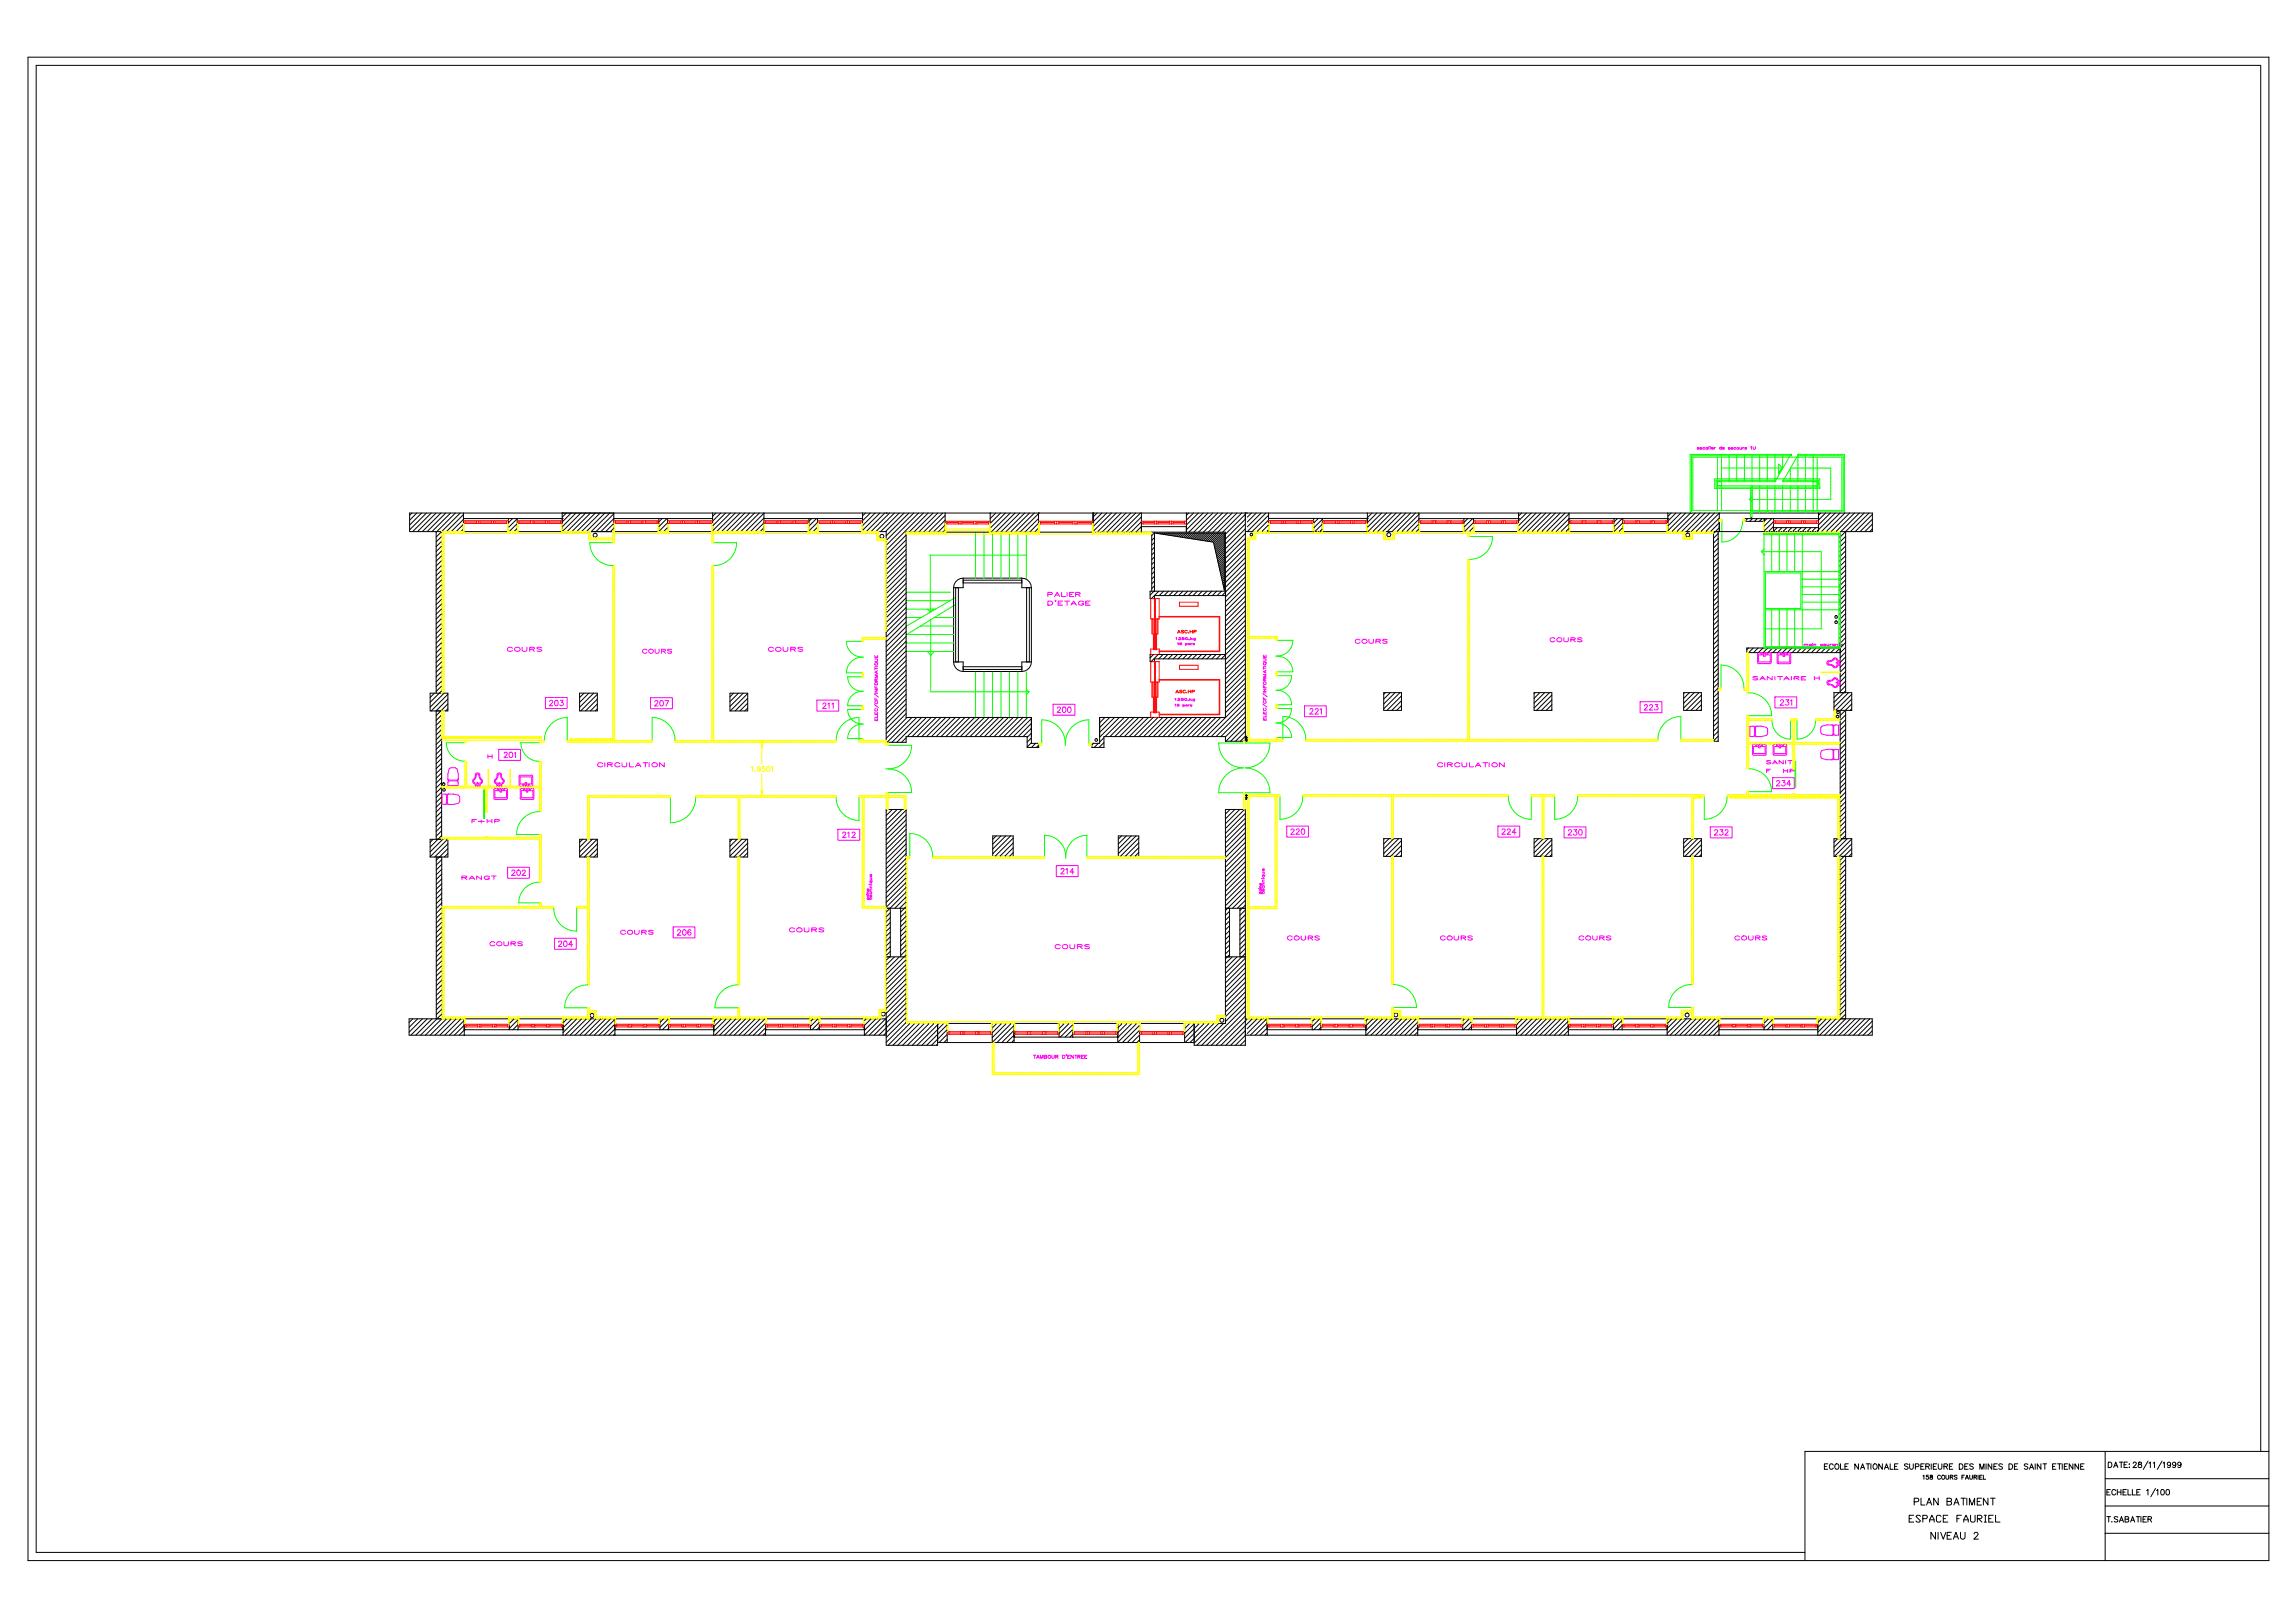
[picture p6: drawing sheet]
<svg xmlns="http://www.w3.org/2000/svg" width="841mm" height="594mm" viewBox="0 0 841 594" stroke-linecap="round" stroke-linejoin="round" font-family="sans-serif">
<g fill="none" stroke="#000" stroke-width=".37">
<path d="M10.3 20.9h820.8v550.7h-820.8zM650.4 175.9v.5M656 166.4v.5M150.9 187.9l-.9 .9M152.7 187.9l-2.7 2.6M154.4 187.9l-4.4 4.4M156.2 187.9l-6.2 6.2M158 187.9l-6.8 6.8M159.7 187.9l-6.8 6.8M159.8 194.7v59.2M161.5 187.9l-6.8 6.8M161.8 194.7v59.2"/>
<path d="M161.8 196.5l-2 2M161.8 198.3l-2 2M163.3 187.9l-6.8 6.8M165 187.9l-6.8 6.8M166.8 187.9l-7 7M168.6 187.9l-8.8 8.8M169.7 189.9h36.2M169.7 187.9v6.8M169.7 188.5l-6.2 6.2M169.7 190.3l-4.4 4.4M169.7 192l-2.6 2.7M169.7 193.8l-.9 .9"/>
<path d="M186.2 189.9v4.8M187.8 189.9l-1.6 1.6M189.4 189.9v4.8M189.4 190l-3.2 3.2M189.4 191.8l-2.9 2.9M189.4 193.5l-1.1 1.2M205.9 187.9h.1M205.9 189.9h.1M205.9 187.9v6.8l6.8-6.8M207.4 187.9l-1.5 1.5M209.2 187.9l-3.3 3.3M211 187.9l-5.1 5.1"/>
<path d="M214.5 187.9l-6.8 6.8M216.3 187.9l-6.8 6.8M218.1 187.9l-6.8 6.8M219.8 187.9l-6.8 6.8M221.6 187.9l-6.8 6.8M223.4 187.9l-6.8 6.8M224.8 187.9v6.8M224.8 188.2l-6.5 6.5M224.8 191.7l-2.9 3M224.8 193.5l-1.2 1.2M241.3 189.9v4.8l3.2-3.2M242.5 189.9l-1.2 1.2"/>
<path d="M244.3 189.9l-3 3M244.5 189.9v4.8M244.5 193.2l-1.4 1.5M261 189.9h-36.2l-4.7 4.8M261 187.9v6.8M262.2 187.9l-1.2 1.2M264 187.9l-3 3M265.8 187.9l-4.8 4.7M267.5 187.9l-6.5 6.5M269.3 187.9l-6.8 6.8M271.1 187.9l-6.8 6.8M272.8 187.9l-6.8 6.8"/>
<path d="M274.6 187.9l-6.8 6.8M276.4 187.9l-6.8 6.8M278.1 187.9l-6.8 6.8M279.8 189.9h36.2M279.8 187.9v6.8M279.8 188l-6.7 6.7M279.8 189.8l-4.9 4.9M279.8 191.5l-3.2 3.2M279.8 193.3l-1.4 1.4M296.3 189.9v4.8M297.3 189.9l-1 1.1M299.1 189.9l-2.8 2.8"/>
<path d="M299.5 189.9v4.8M299.5 191.3l-3.2 3.2M299.5 193.1l-1.6 1.6M316 187.9v6.8M317 187.9l-1 1.1M318.8 187.9l-2.8 2.9M320.6 187.9l-4.6 4.6M322.3 187.9l-6.3 6.4M324.1 187.9l-6.8 6.8M324.6 187.9h.1M325.9 187.9l-6.8 6.8M327.6 187.9l-6.8 6.8"/>
<path d="M329.4 187.9l-6.8 6.8M331.2 187.9l-6.8 6.8M331.9 194.9h.1M331.9 194.9h117v67.9h-46.1v9.5h-2.8v1.5h4.4M331.9 196l-7.3 7.3M331.9 197.8l-7.3 7.3M331.9 199.5l-7.3 7.3M332.9 187.9l-8.3 8.3M334.7 187.9l-10.1 10.1M336.5 187.9l-11.9 11.9M338.2 187.9l-13.6 13.6M340 187.9l-7 7"/>
<path d="M341.8 187.9l-7 7M343.5 187.9l-7 7M345.3 187.9l-7 7M346.2 187.9v7M346.2 188.8l-6.1 6.1M346.2 192.3l-2.6 2.6M346.2 190.5l-4.4 4.4M346.2 194.1l-.8 .8M362.7 187.9v7M363 187.9l-.3 .3M364.7 187.9l-2 2M366.5 187.9l-3.8 3.8"/>
<path d="M368.3 187.9l-5.6 5.6M370 187.9l-7 7M371.8 187.9l-7 7M373.6 187.9l-7 7M375.3 187.9l-7 7M377.1 187.9l-7 7M378.9 187.9l-7 7M380.4 194.9h.1M380.4 187.9h.1M380.4 187.9v7M380.4 188.1l-6.8 6.8M380.4 189.9l-5 5"/>
<path d="M380.4 191.7l-3.2 3.2M380.4 193.4l-1.5 1.5M400.4 187.9h.1M400.4 187.9v7M401.9 187.9l-1.5 1.4M403.6 187.9l-3.2 3.2M405.4 187.9l-5 5M407.2 187.9l-6.8 6.8M408.9 187.9l-7 7M410.7 187.9l-7 7M412.5 187.9l-7 7M414.2 187.9l-7 7"/>
<path d="M416 187.9l-7 7M417.8 187.9l-7 7M418.1 187.9v7M418.1 192.9h16.5M418.1 191.1l-3.8 3.8M418.1 192.9l-2 2M418.1 189.3l-5.6 5.6M418.1 194.6l-.3 .3M421.9 194.9v21.6M422.9 194.9v21.6M422.9 196.9l-1 1M422.9 198.7l-1 1"/>
<path d="M422.9 195.1l-1 1M423.3 195.3h25.2v20.9l-4-17.6zM423.8 195.3h.1M424.5 195.3l-.1 .1M425.2 195.3l-.2 .2M425.9 195.3l-.3 .3M426.6 195.3l-.4 .4M427.4 195.3l-.6 .5M428.1 195.3l-.7 .6M428.8 195.3l-.8 .7M429.5 195.3l-.9 .8M430.2 195.3l-.9 .9"/>
<path d="M430.9 195.3l-1 1M431.6 195.3l-1.1 1.1M432.3 195.3l-1.2 1.2M433 195.3l-1.3 1.3M433.7 195.3l-1.4 1.4M434.4 195.3l-1.5 1.5M434.6 187.9v7M435.1 195.3l-1.6 1.6M435.4 187.9l-.8 .9M435.8 195.3l-1.7 1.7M436.5 195.3l-1.7 1.8M437.2 187.9l-2.6 2.6"/>
<path d="M437.3 195.3l-1.9 1.9M438 195.3l-2 2M438.7 195.3l-2.1 2M439 187.9l-4.4 4.4M439.4 195.3l-2.2 2.1M440.1 195.3l-2.3 2.2M440.7 187.9l-6.1 6.2M440.8 195.3l-2.4 2.3M441.5 195.3l-2.5 2.4M442.2 195.3l-2.5 2.5M442.5 187.9l-7 7M442.9 195.3l-2.6 2.6"/>
<path d="M443.6 195.3l-2.7 2.7M444.3 187.9l-7 7M444.3 195.3l-2.8 2.8M445 195.3l-2.9 2.9M445.7 195.3l-3 3M446 187.9l-7 7M446.4 195.3l-3.1 3.1M447.1 195.3l-3.2 3.2M447.8 187.9l-7 7M447.9 195.3l-3.4 3.3M448.5 199.6l-3.1 3.1M448.5 198.9l-3.2 3.2"/>
<path d="M448.5 198.2l-3.3 3.3M448.5 197.5l-3.5 3.4M448.5 196.8l-3.6 3.5M448.5 196.1l-3.7 3.7M448.5 195.3l-3.9 3.9M449.6 187.9l-7 7M451.3 187.9l-7 7M453.1 187.9l-7 7M454.9 187.9l-7 7M456.2 194.7h229.7v-6.8h-535.9v6.8h174.6v77.2h7.3v-2.1h44.4v4h4.2v-1.5h-2.7v-9.5h-45.9v-67.9M456.2 187.9v83.6M456.2 199l-7.3 7.3"/>
<path d="M456.2 195.4l-7.3 7.3M456.2 191.9l-7.3 7.3M456.2 188.4l-7.3 7.3M456.2 190.1l-7.3 7.3M456.2 193.7l-7.3 7.3M456.2 197.2l-7.3 7.3M458.4 187.9l-1.5 1.5M460.2 187.9l-3.3 3.3M461.9 187.9l-5 5.1M463.7 187.9l-6.8 6.8M464.7 189.9h36.2M464.7 187.9v6.8"/>
<path d="M464.7 194l-.7 .7M464.7 190.5l-4.3 4.2M464.7 188.7l-6 6M464.7 192.2l-2.5 2.5M464.7 189.9h.1M481.2 189.9v4.8M482.9 189.9l-1.7 1.7M484.4 189.9v4.8M484.4 190.2l-3.2 3.2M484.4 192l-2.8 2.7M484.4 193.8l-1 .9M500.9 194.7h.1"/>
<path d="M500.9 189.9h.1M500.9 187.9v6.8M502.6 187.9l-1.7 1.7M504.3 187.9l-3.4 3.5M506.1 187.9l-5.2 5.3M507.9 187.9l-6.8 6.8M509.7 187.9l-6.8 6.8M511.4 187.9l-6.8 6.8M513.2 187.9l-6.8 6.8M515 187.9l-6.8 6.8M516.7 187.9l-6.8 6.8M518.5 187.9l-6.8 6.8"/>
<path d="M519.8 190h36.4M519.8 187.9v6.8M519.8 190.2l-4.6 4.5M519.8 188.4l-6.3 6.3M519.8 191.9l-2.8 2.8M519.8 193.7l-1 1M536.2 190v4.7M537.7 190l-1.5 1.4M539.4 190l-3.2 3.1M539.7 190v4.7M539.7 191.4l-3.3 3.3M539.7 193.2l-1.5 1.5"/>
<path d="M556.2 190h.1M556.2 187.9v6.8M557.4 187.9l-1.2 1.1M559.1 187.9l-2.9 2.9M560.9 187.9l-4.7 4.7M562.7 187.9l-6.5 6.4M564.4 187.9l-6.8 6.8M566.2 187.9l-6.8 6.8M568 187.9l-6.8 6.8M569.7 187.9l-6.8 6.8M571.5 187.9l-6.8 6.8M573.3 187.9l-6.8 6.8"/>
<path d="M574.7 190h.1M574.7 190h36.2M574.7 187.9v6.8M574.7 190l-4.7 4.7M574.7 191.7l-2.9 3M574.7 188.2l-6.5 6.5M574.7 193.5l-1.2 1.2M591.2 190v4.7l3.2-3.2M592.4 190l-1.2 1.2M594.2 190l-3 2.9M594.4 190v4.7M594.4 193.3l-1.4 1.4"/>
<path d="M610.9 190h.1M610.9 187.9v6.8M612.2 187.9l-1.3 1.2M613.9 187.9l-3 3M615.7 187.9l-4.8 4.8M617.5 187.9l-6.6 6.5M619.2 187.9l-6.8 6.8M621 187.9l-6.8 6.8M622.8 187.9l-6.8 6.8M623 194.7l6.8-6.8v6.8M624.5 187.9l-6.8 6.8M626.3 187.9l-6.8 6.8"/>
<path d="M627.7 194.7v76.8h1.7v-76.8M628.1 187.9l-6.8 6.8M629.4 195.4l-1.7 1.7M629.4 197.2l-1.7 1.7M629.4 199l-1.7 1.7M629.8 189.7l-5 5M629.8 191.5l-3.2 3.2M629.8 193.3l-2.1 2.1M640.2 190l-.9 .8M641.3 189.4h.5M641.9 190l-1 1M643.7 190l-1 1"/>
<path d="M645.5 190l-1 1M646.3 190v4.7M647.2 190l-.9 1h-7v-1h26.8M649 190l-2.7 2.7M649.6 190v4.7M649.6 193.3h16.5M649.6 191.1l-3.3 3.3M649.6 192.9l-1.8 1.8M651 193.3l-1.5 1.4M652.8 193.3l-1.5 1.4M654.5 193.3l-1.4 1.4M656.3 193.3l-1.5 1.4"/>
<path d="M658.1 193.3l-1.5 1.4M659.8 193.3l-1.4 1.4M661.6 193.3l-1.5 1.4M663.4 193.3l-1.5 1.4M665.1 193.3l-1.4 1.4M666.1 190h.1M666.1 187.9v6.8M666.9 187.9l-.8 .8M668.7 187.9l-2.6 2.6M670.5 187.9l-4.4 4.4M672.2 187.9l-6.8 6.8M674 187.9l-6.8 6.8"/>
<path d="M674.1 194.7v59M675.8 187.9l-6.8 6.8M676.1 194.7v59M676.1 200l-2 2M676.1 196.5l-2 2M676.1 198.2l-2 2M677.5 187.9l-6.8 6.8M679.3 187.9l-6.8 6.8M681.1 187.9l-7 7M682.8 187.9l-8.7 8.8M684.6 187.9l-6.8 6.8M685.9 190.2l-4.6 4.5"/>
<path d="M685.9 188.4l-6.3 6.3M685.9 192l-2.8 2.7M685.9 193.7l-1 1M161.8 200l-2 2M161.8 201.8l-2 2M161.8 203.6l-2 1.9M161.8 205.3l-2 2M161.8 207.1l-2 2M161.8 208.9l-2 2M161.8 210.6l-2 2M161.8 212.4l-2 2M161.8 214.2l-2 2"/>
<path d="M161.8 215.9l-2 2M161.8 217.7l-2 2M161.8 219.5l-2 2M331.9 201.3l-7.3 7.3M331.9 203.1l-7.3 7.3M331.9 206.6l-7.3 7.3M331.9 204.8l-7.3 7.3M331.9 208.4l-7.3 7.3M331.9 210.1l-7.3 7.3M331.9 211.9l-7.3 7.3M331.9 213.7l-7.3 7.3M331.9 215.4l-7.3 7.3"/>
<path d="M331.9 217.2l-7.3 7.3M331.9 219l-7.3 7.3M349.3 215.3v27.2M350.1 215.3v27.2M351.1 215.3v27.2M352.8 211.8a3.5 3.5 0 0 0-3.5 3.5M352.8 211.8v3.5h-3.5M352.8 211.8h21.5M352.8 212.5h21.5M352.8 213.5h21.5M374.3 211.8a3.5 3.5 0 0 1 3.5 3.5M374.3 211.8v3.5h3.5"/>
<path d="M376.1 215.3v27.2M377.1 215.3v27.2M377.8 215.3v27.2M422.9 214.6l-1 1M422.9 211.1l-1 1M422.9 207.5l-1 1M422.9 204l-1 1M422.9 200.4l-1 1M422.9 202.2l-1 1M422.9 205.8l-1 .9M422.9 209.3l-1 1M422.9 216.4l-1.6 1.6"/>
<path d="M422.9 212.8l-1 1M424.5 216.5l-2.7 2.7M426.2 216.5l-1.6 1.6M428 216.5l-1.6 1.6M429.8 216.5l-1.6 1.6M431.5 216.5l-1.6 1.6M433.3 216.5l-1.6 1.6M435.1 216.5l-1.6 1.6M436.8 216.5l-1.6 1.6M438.6 216.5l-1.6 1.6M440.4 216.5l-1.6 1.6M442.1 216.5l-1.6 1.6"/>
<path d="M443.9 216.5l-1.6 1.6M445.7 216.5l-1.6 1.6M447.4 216.5l-1.6 1.6M448.5 215.8l-.1 .1M448.5 215.1l-.2 .2M448.5 214.4l-.3 .4M448.5 213.7l-.5 .5M448.5 213l-.6 .6M448.5 212.3l-.7 .7M448.5 211.6l-.9 .9M448.5 210.9l-1 1M448.5 210.2l-1.1 1.1"/>
<path d="M448.5 209.5l-1.2 1.2M448.5 208.8l-1.4 1.3M448.5 208.1l-1.5 1.5M448.5 207.4l-1.6 1.6M448.5 206.7l-1.8 1.7M448.5 206l-1.9 1.8M448.5 205.2l-2 2.1M448.5 204.5l-2.2 2.2M448.5 203.8l-2.3 2.3M448.5 203.1l-2.4 2.4M448.5 202.4l-2.6 2.6M448.5 201.7l-2.7 2.7"/>
<path d="M448.5 201l-2.8 2.8M448.5 200.3l-2.9 2.9M448.9 216.5h-27.6v2.7h1.6v-1.1h26M456.2 206l-7.3 7.3M456.2 202.5l-7.3 7.3M456.2 200.7l-7.3 7.3M456.2 204.3l-7.3 7.3M456.2 207.8l-7.3 7.3M456.2 209.6l-8.6 8.5M456.2 213.1l-7.3 7.3M456.2 211.3l-7.3 7.3M456.2 214.9l-7.3 7.3"/>
<path d="M456.2 216.6l-7.3 7.3M456.2 218.4l-7.3 7.3M629.4 200.7l-1.7 1.7M629.4 206l-1.7 1.7M629.4 211.3l-1.7 1.7M629.4 202.5l-1.7 1.7M629.4 204.3l-1.7 1.7M629.4 207.8l-1.7 1.7M629.4 209.6l-1.7 1.7M629.4 213.1l-1.7 1.7M629.4 214.9l-1.7 1.7M629.4 216.6l-1.7 1.7"/>
<path d="M629.4 218.4l-1.7 1.7M676.1 205.3l-2 2M676.1 208.8l-2 2M676.1 210.6l-2 2M676.1 214.1l-2 2M676.1 215.9l-2 2M676.1 219.4l-2 2M676.1 201.8l-2 2M676.1 203.5l-2 2M676.1 207.1l-2 2M676.1 212.4l-2 2M676.1 217.7l-2 2"/>
<path d="M161.8 221.2l-2 2M161.8 223l-2 2M161.8 224.8l-2 2M161.8 226.5l-2 2M161.8 228.3l-2 2M161.8 230.1l-2 2M161.8 231.8l-2 2M161.8 233.6l-2 2M161.8 235.4l-2 2M161.8 237.1l-2 2M161.8 238.9l-2 2M331.9 220.7l-7.3 7.3"/>
<path d="M331.9 222.5l-7.3 7.3M331.9 224.3l-7.3 7.3M331.9 226l-7.3 7.3M331.9 227.8l-7.3 7.3M331.9 229.6l-7.3 7.3M331.9 231.3l-7.3 7.3M331.9 233.1l-7.3 7.3M331.9 234.9l-7.3 7.3M331.9 236.6l-7.3 7.3M331.9 238.4l-7.3 7.3M422.5 239.7l-1.2 1.2M424.3 239.7l-2.6 2.6"/>
<path d="M426 239.7l-1.6 1.6M427.8 239.7l-1.6 1.6M429.6 239.7l-1.6 1.6M431.3 239.7l-1.6 1.6M433.1 239.7l-1.6 1.6M434.9 239.7l-1.6 1.6M436.6 239.7l-1.6 1.6M438.4 239.7l-1.6 1.6M440.2 239.7l-1.6 1.6M441.9 239.7l-1.6 1.6M443.7 239.7l-1.6 1.6M445.5 239.7l-1.6 1.6"/>
<path d="M447.2 239.7l-1.6 1.6M448.9 239.7h-27.6v2.6h1.6v-1h26M456.2 220.2l-7.3 7.3M456.2 221.9l-7.3 7.3M456.2 223.7l-7.3 7.3M456.2 225.5l-7.3 7.3M456.2 227.2l-7.3 7.3M456.2 229l-7.3 7.3M456.2 230.8l-7.3 7.3M456.2 232.6l-8.8 8.7M456.2 234.3l-7.3 7.3M456.2 237.9l-7.3 7.2"/>
<path d="M456.2 236.1l-7.3 7.3M456.2 239.6l-7.3 7.3M629.4 225.5l-1.7 1.7M629.4 227.2l-1.7 1.7M629.4 230.8l-1.7 1.7M629.4 220.2l-1.7 1.7M629.4 221.9l-1.7 1.7M629.4 223.7l-1.7 1.7M629.4 229l-1.7 1.7M629.4 232.5l-1.7 1.7M629.4 234.3l-1.7 1.7M629.4 236.1l-1.7 1.7"/>
<path d="M629.4 237.8l-1.7 1.7M629.4 239.6l-1.7 1.7M640.5 237.3l-.6 .7M642.2 237.3l-1.7 1.7M644 237.3l-1.7 1.7M645.8 237.3l-1.7 1.7M647.6 237.3l-1.7 1.7M649.3 237.3l-1.7 1.7M651.1 237.3l-1.7 1.7M652.9 237.3l-1.7 1.7M654.6 237.3l-1.7 1.7M656.4 237.3l-1.7 1.7"/>
<path d="M658.2 237.3l-1.7 1.7M659.9 237.3l-1.7 1.7M661.7 237.3l-1.7 1.7M663.5 237.3l-1.7 1.7M665.2 237.3l-1.7 1.7M667 237.3l-1.7 1.7M668.8 237.3l-1.7 1.7M670.5 237.3l-1.7 1.7M672.3 237.3l-1.7 1.7M674.1 237.3h-34.2v1.7h34.2M676.1 233.6l-2 2M676.1 235.3l-3.7 3.7"/>
<path d="M676.1 238.9l-2 2M676.1 221.2l-2 2M676.1 223l-2 2M676.1 224.7l-2 2M676.1 226.5l-2 2M676.1 230l-2 2M676.1 231.8l-2 2M676.1 228.3l-2 2M676.1 237.1l-2 2M157.6 253.9h6.5v6.5h-6.5zM159.1 253.9l-1.5 1.6M161.8 240.7l-2 2"/>
<path d="M161.8 242.4l-2 2M161.8 244.2l-2 2M161.8 246l-2 2M161.8 247.7l-2 2M161.8 249.5l-2 2M161.8 251.3l-2 2M161.8 253l-4.2 4.2M162.7 253.9l-5.1 5.1M164.1 254.3l-6.2 6.1M164.1 256l-4.4 4.4M164.1 257.8l-4.3 4.3M164.1 259.6l-.9 .8"/>
<path d="M212.3 253.9h6.5v6.5h-6.5zM213.9 253.9l-1.6 1.6M215.7 253.9l-3.4 3.4M217.5 253.9l-5.2 5.2M218.8 254.3l-6.1 6.1M218.8 256.1l-4.3 4.3M218.8 257.9l-2.5 2.5M218.8 259.6l-.8 .8M267.4 253.9h6.5v6.5h-6.5zM268.7 253.9l-1.3 1.3M270.5 253.9l-3.1 3.1M272.2 253.9l-4.8 4.9"/>
<path d="M273.9 254l-6.4 6.4M273.9 255.8l-4.6 4.6M273.9 257.6l-2.9 2.8M273.9 259.3l-1.1 1.1M331.9 240.2l-7.3 7.3M331.9 241.9l-7.3 7.3M331.9 243.7l-7.3 7.3M331.9 245.5l-7.3 7.3M331.9 247.2l-7.3 7.3M331.9 249l-7.3 7.3M331.9 250.8l-7.3 7.3M331.9 252.5l-7.3 7.3"/>
<path d="M331.9 254.3l-7.3 7.3M331.9 256.1l-7.3 7.3M331.9 257.8l-7.3 7.3M331.9 259.6l-7.3 7.3M349.3 242.5a3.5 3.5 0 0 0 3.5 3.4M349.3 242.5h3.5v3.4M352.8 245.9h21.5M352.8 245.2h21.5M352.8 244.2h21.5M377.8 242.5a3.5 3.5 0 0 1-3.5 3.4M377.8 242.5h-3.5v3.4M456.2 241.4l-7.3 7.3"/>
<path d="M456.2 243.2l-7.3 7.3M456.2 246.7l-7.3 7.3M456.2 244.9l-7.3 7.3M456.2 248.5l-7.3 7.3M456.2 250.2l-7.3 7.3M456.2 252l-7.3 7.3M456.2 253.8l-7.3 7.3M456.2 257.3l-12.5 12.5M456.2 255.5l-14.3 14.3M456.2 259.1l-10.8 10.7M506.9 253.7h6.5v6.5h-6.5zM507.5 253.7l-.6 .6"/>
<path d="M509.3 253.7l-2.4 2.4M511 253.7l-4.1 4.2M512.8 253.7l-5.9 5.9M513.4 254.9l-5.3 5.3M513.4 256.7l-3.6 3.5M513.4 258.4l-1.8 1.8M561.9 253.7h6.5v6.5h-6.5zM562.3 253.7l-.4 .3M564 253.7l-2.1 2.1M565.8 253.7l-3.9 3.9M567.6 253.7l-5.7 5.6M568.4 256.4l-3.8 3.8"/>
<path d="M568.4 258.1l-2 2.1M568.4 254.6l-5.6 5.6M568.4 259.9l-.3 .3M616.7 253.7h6.5v6.5h-6.5zM617.1 253.7l-.4 .3M618.8 253.7l-2.1 2.1M620.6 253.7l-3.9 3.9M622.4 253.7l-5.7 5.6M623.2 256.4l-3.8 3.8M623.2 258.1l-2 2.1M623.2 254.6l-5.6 5.6M623.2 259.9l-.3 .3"/>
<path d="M629.4 244.9l-1.7 1.7M629.4 246.7l-1.7 1.7M629.4 250.2l-1.7 1.7M629.4 252l-1.7 1.7M629.4 255.5l-1.7 1.7M629.4 257.3l-1.7 1.7M629.4 241.4l-1.7 1.7M629.4 243.1l-1.7 1.7M629.4 248.4l-1.7 1.7M629.4 253.7l-1.7 1.7M629.4 259.1l-1.7 1.6M671.8 253.7h6.5v6.5h-6.5z"/>
<path d="M671.8 253.7h.1M673.6 253.7l-1.8 1.8M676.1 240.6l-2 2M676.1 242.4l-2 2M676.1 244.2l-2 2M676.1 245.9l-2 2M676.1 247.7l-2 2M676.1 249.5l-2 2M676.1 251.2l-2 2M676.1 253l-4.3 4.3M677.1 253.7l-5.3 5.3M678.3 254.3l-5.9 5.9"/>
<path d="M678.3 256.1l-4.2 4.2M678.3 257.8l-4.2 4.3M678.3 259.6l-.6 .6M159.8 260.4v47M161.8 260.4v47M161.8 261.9l-2 2M161.8 263.6l-2 2M161.8 265.4l-2 2M161.8 267.2l-2 2M161.8 268.9l-2 2M161.8 270.7l-2 2M161.8 272.5l-2 2"/>
<path d="M161.8 274.2l-2 2M161.8 276l-2 2M161.8 277.8l-2 2M161.8 279.5l-2 2M331.9 261.4l-7.3 7.3M331.9 270.2l-1.7 1.7M332.3 262.8l-7.7 7.6M334 262.8l-9.1 9.1M335.8 262.8l-9.1 9.1M337.6 262.8l-9.1 9.1M339.3 262.8l-7 7M341.1 262.8l-7 7"/>
<path d="M342.9 262.8l-7 7M344.6 262.8l-7 7M346.4 262.8l-7 7M348.2 262.8l-7 7M349.9 262.8l-7 7M351.7 262.8l-7 7M353.5 262.8l-7 7M355.2 262.8l-7 7M357 262.8l-7 7M358.8 262.8l-7 7M360.5 262.8l-6.9 7M362.3 262.8l-7 7"/>
<path d="M364.1 262.8l-7 7M365.8 262.8l-6.9 7M367.6 262.8l-7 7M369.4 262.8l-7 7M371.2 262.8l-7 7M372.9 262.8l-7 7M374.7 262.8l-7 7M376.5 262.8l-7 7M377.8 266.7l-3 3.1M377.8 263.2l-6.6 6.6M377.8 265l-4.8 4.8M377.8 268.5l-1.5 1.6"/>
<path d="M377.8 270.3l-1.5 1.5M377.8 272l-1.5 1.6M379.3 272.3l-1.5 1.5M380.5 272.9l-.9 .9M400.6 272.3l-.6 .5M402.3 272.3l-1.5 1.5M403 262.8l-.2 .2M404.4 270.2l-1.6 1.6M404.4 272l-1.8 1.8M404.4 273.7v.1M404.7 262.8l-1.9 1.9M406.5 262.8l-3.7 3.7"/>
<path d="M408.3 262.8l-5.5 5.5M410 262.8l-7.2 7.2M411.8 262.8l-7 7M413.6 262.8l-7 7M415.3 262.8l-7 7M417.1 262.8l-7 7M418.9 262.8l-7 7M420.6 262.8l-7 7M422.4 262.8l-7 7M424.2 262.8l-7 7M425.9 262.8l-7 7M427.7 262.8l-7 7"/>
<path d="M429.5 262.8l-7 7M431.2 262.8l-7 7M433 262.8l-7 7M434.8 262.8l-7 7M436.5 262.8l-7 7M438.3 262.8l-7 7M440.1 262.8l-7 7M441.8 262.8l-7 7M443.6 262.8l-7 7M445.4 262.8l-7 7M447.1 262.8l-7 7M456.2 271.5h-7.3v-1.7h-44.5v4"/>
<path d="M456.2 260.8l-9 9M456.2 262.6l-7.3 7.3M456.2 264.4l-7.1 7.1M456.2 266.1l-5.4 5.4M456.2 267.9l-3.6 3.6M456.2 269.7l-1.9 1.8M456.2 269.7v1.8M456.4 269.7v1.8M456.6 269.7v1.8M456.8 269.7v1.8M456.9 271.4l-.8 .1M456.9 271.2h-.7"/>
<path d="M456.9 271h-.7M456.9 270.8h-.7M456.9 270.6h-.7M456.9 270.4h-.7M456.9 270.2h-.7M456.9 270h-.7M456.9 269.8h-.7M629.4 260.8l-1.7 1.7M629.4 262.6l-1.7 1.7M629.4 266.1l-1.7 1.7M629.4 264.4l-1.7 1.7M629.4 267.9l-1.7 1.7"/>
<path d="M629.4 269.7l-1.7 1.7M629.4 271.4l-.1 .1M674.1 260.2v47M676.1 260.2v47M676.1 261.8l-2 2M676.1 263.6l-2 2M676.1 265.4l-2 2M676.1 268.9l-2 2M676.1 270.7l-2 2M676.1 267.1l-2 2M676.1 274.2l-2 2M676.1 276l-2 2"/>
<path d="M676.1 272.5l-2 2M676.1 277.8l-2 2M676.1 279.5l-2 2M161.8 281.3l-2 2M161.8 283.1l-2 2M161.8 284.8l-2 2M161.8 286.6l-2 2M161.8 288.4l-2 2M161.8 290.1l-2 2M161.8 291.9l-2 2M161.8 293.7l-2 2M161.8 295.4l-2 2"/>
<path d="M161.8 297.2l-2 2M161.8 299l-2 2M325.1 296.5l-.5 .5M326.9 296.5l-2.3 2.2M328.6 296.5l-4 4M330.4 296.5l-5.8 5.8M331.9 298.5l-7.3 7.3M331.9 296.7l-7.3 7.3M450.6 296.5l-1.7 1.7M452.3 296.5l-3.4 3.4M454.1 296.5l-5.2 5.2M455.9 296.5l-7 7"/>
<path d="M456.2 297.9l-7.3 7.3M456.2 299.7l-7.3 7.3M456.4 291v1.8M456.6 291v1.8M456.8 291v1.8M456.9 292.8h-.7M456.9 292.6h-.7M456.9 292.4h-.7M456.9 292.2h-.7M456.9 292h-.7M456.9 291.8h-.7M456.9 291.6h-.7"/>
<path d="M456.9 291.4h-.7M456.9 291.2h-.7M676.1 281.3l-2 2M676.1 283.1l-2 2M676.1 284.8l-2 2M676.1 286.6l-2 2M676.1 290.1l-2 2M676.1 288.4l-2 2M676.1 291.9l-2 2M676.1 293.7l-2 2M676.1 295.4l-2 2M676.1 297.2l-2 2"/>
<path d="M676.1 299l-2 2M157.6 307.4h6.5v6.5h-6.5zM158.7 307.4l-1.1 1.1M159.8 313.9v59.3M161.8 300.8l-2 2M161.8 302.5l-2 2M161.8 304.3l-2 2M161.8 306.1l-4.2 4.2M161.8 313.9v59.3l-6 6M161.8 314.8l-2 2M161.8 316.6l-2 2M161.8 318.4l-2 2"/>
<path d="M162.2 307.4l-4.6 4.6M164 307.4l-6.4 6.4M164.1 309.1l-4.9 4.8M164.1 310.8l-4.3 4.3M164.1 312.6l-1.3 1.3M212.3 307.4h6.5v6.5h-6.5zM213.4 307.4l-1.1 1.1M215.2 307.4l-2.9 2.9M217 307.4l-4.7 4.7M218.7 307.4l-6.4 6.4M218.8 309.1l-4.8 4.8M218.8 310.9l-3 3"/>
<path d="M218.8 312.6l-1.3 1.3M267.4 307.4h6.5v6.5h-6.5zM268.2 307.4l-.8 .9M270 307.4l-2.6 2.6M271.8 307.4l-4.4 4.4M273.5 307.4l-6.1 6.2M273.9 308.8l-5.1 5.1M273.9 310.6l-3.3 3.3M273.9 312.4l-1.6 1.5M331.9 312.6l-7.3 7.3M331.9 309.1l-7.3 7.3M331.9 302l-7.3 7.3"/>
<path d="M331.9 300.3l-7.3 7.3M331.9 305.6l-7.3 7.3M331.9 307.3l-7.3 7.3M331.9 303.8l-7.3 7.3M331.9 310.9l-7.3 7.3M331.9 314.4l-7.3 7.3M331.9 316.2l-7.3 7.3M331.9 317.9l-7.3 7.3M331.9 319.7l-7.3 7.3M363.6 306.2h7.5v7.5h-7.5zM364.9 306.2l-1.3 1.2M366.6 306.2l-3 3"/>
<path d="M368.4 306.2l-4.8 4.7M370.2 306.2l-6.6 6.5M371.1 307l-6.7 6.7M371.1 308.8l-4.9 4.9M371.1 310.5l-3.1 3.2M371.1 312.3l-1.4 1.4M409.6 306.2h7.5v7.5h-7.5zM410.8 306.2l-1.2 1.2M412.6 306.2l-3 2.9M414.4 306.2l-4.8 4.7M416.1 306.2l-6.5 6.5M417.1 306.9l-6.7 6.8"/>
<path d="M417.1 308.7l-4.9 5M417.1 310.5l-3.2 3.2M417.1 312.2l-1.4 1.5M456.2 301.5l-7.3 7.3M456.2 303.2l-7.3 7.3M456.2 305l-7.3 7.3M456.2 308.5l-7.3 7.3M456.2 306.8l-7.3 7.3M456.2 310.3l-7.3 7.3M456.2 312.1l-7.3 7.3M456.2 313.8l-7.3 7.3M456.2 315.6l-7.3 7.3"/>
<path d="M456.2 317.4l-7.3 7.3M456.2 319.1l-7.3 7.3M506.9 307.2h6.5v6.5h-6.5zM507 307.2l-.1 .1M508.8 307.2l-1.9 1.9M510.6 307.2l-3.7 3.7M512.3 307.2l-5.4 5.4M513.4 307.9l-5.8 5.8M513.4 309.7l-4 4M513.4 311.4l-2.3 2.3M513.4 313.2l-.5 .5M561.9 307.2h6.5v6.5h-6.5z"/>
<path d="M563.6 307.2l-1.7 1.6M565.3 307.2l-3.4 3.4M567.1 307.2l-5.2 5.1M568.4 307.6l-6 6.1M568.4 311.1l-2.5 2.6M568.4 309.4l-4.3 4.3M568.4 312.9l-.7 .8M616.7 307.2h6.5v6.5h-6.5zM618.4 307.2l-1.7 1.6M620.1 307.2l-3.4 3.4M621.9 307.2l-5.2 5.1M623.2 307.6l-6 6.1"/>
<path d="M623.2 309.4l-4.3 4.3M623.2 311.1l-2.5 2.6M623.2 312.9l-.7 .8M671.8 307.2h6.5v6.5h-6.5zM673.1 307.2l-1.3 1.3M674.1 313.7v59.5M676.1 313.7v59.5l-6 6M676.1 300.7l-2 2M676.1 302.5l-2 2M676.1 304.3l-2 2M676.1 306l-4.3 4.3M676.1 314.9l-2 2"/>
<path d="M676.1 318.4l-2 2M676.1 316.6l-2 2M676.7 307.2l-4.9 4.9M678.3 307.3l-6.4 6.4M678.3 309.1l-4.6 4.6M678.3 310.9l-4.2 4.2M678.3 312.6l-1 1.1M161.8 320.1l-2 2M161.8 321.9l-2 2M161.8 323.7l-2 2M161.8 325.4l-2 2M161.8 327.2l-2 2"/>
<path d="M161.8 329l-2 2M161.8 330.8l-2 2M161.8 332.5l-2 2M161.8 334.3l-2 2M161.8 336.1l-2 2M161.8 337.8l-2 2M161.8 339.6l-2 2M324.6 332.7h7.3M326.1 332.7v17.8M326.1 334.3l-1.5 1.5M326.1 336.1l-1.5 1.5M326.1 337.9l-1.5 1.5"/>
<path d="M326.1 339.6l-1.5 1.5M329.9 332.7v17.8M331.9 326.8l-7.3 7.3M331.9 323.2l-7.3 7.3M331.9 321.5l-7.3 7.3M331.9 325l-7.3 7.3M331.9 328.5l-4.1 4.2M331.9 330.3l-2.4 2.4M331.9 332.1l-2 2M331.9 333.8l-2 2M331.9 335.6l-2 2M331.9 337.4l-2 2"/>
<path d="M331.9 339.1l-2 2M448.9 332.7h7.3M450.4 332.7v17.8M450.4 333.8l-1.5 1.5M450.4 335.5l-1.5 1.5M450.4 337.3l-1.5 1.5M450.4 339.1l-1.5 1.5M454.2 332.7v17.8M456.2 320.9l-7.3 7.3M456.2 322.7l-7.3 7.3M456.2 324.4l-7.3 7.3M456.2 326.2l-7.3 7.3"/>
<path d="M456.2 328l-4.7 4.7M456.2 329.7l-2.9 3M456.2 331.5l-2 2M456.2 333.3l-2 2M456.2 335.1l-2 2M456.2 336.8l-2 2M456.2 338.6l-2 2M676.1 320.2l-2 2M676.1 323.7l-2 2M676.1 325.5l-2 2M676.1 321.9l-2 2M676.1 329l-2 2"/>
<path d="M676.1 330.8l-2 2M676.1 327.2l-2 2M676.1 332.5l-2 2M676.1 334.3l-2 2M676.1 336.1l-2 2M676.1 337.8l-2 2M676.1 339.6l-2 2M161.8 341.4l-2 2M161.8 343.1l-2 2M161.8 344.9l-2 2M161.8 346.7l-2 2M161.8 348.4l-2 2"/>
<path d="M161.8 350.2l-2 2M161.8 352l-2 2M161.8 353.7l-2 2M161.8 355.5l-2 2M161.8 357.3l-2 2M161.8 359l-2 2M324.6 350.5h7.3M326.1 341.4l-1.5 1.5M326.1 343.2l-1.5 1.5M326.1 344.9l-1.5 1.5M326.1 346.7l-1.5 1.5M326.1 348.5l-1.5 1.5"/>
<path d="M326.1 350.2l-1.5 1.5M327.7 350.5l-3.1 3M329.4 350.5l-4.8 4.8M331.9 340.9l-2 2M331.9 342.7l-2 2M331.9 344.4l-2 2M331.9 346.2l-2 2M331.9 348l-2 2M331.9 349.7l-7.3 7.3M331.9 351.5l-7.3 7.3M331.9 353.3l-7.3 7.3M331.9 355l-7.3 7.3"/>
<path d="M331.9 356.8l-7.3 7.3M331.9 358.6l-7.3 7.3M448.9 350.5h7.3M450.4 340.9l-1.5 1.4M450.4 342.6l-1.5 1.5M450.4 344.4l-1.5 1.5M450.4 347.9l-1.5 1.5M450.4 346.2l-1.5 1.5M450.4 349.7l-1.5 1.5M451.4 350.5l-2.5 2.5M453.1 350.5l-4.2 4.2M456.2 342.1l-2 2"/>
<path d="M456.2 340.4l-2 2M456.2 343.9l-2 2M456.2 345.7l-2 2M456.2 347.4l-2 2M456.2 349.2l-7.3 7.3M456.2 351l-7.3 7.3M456.2 352.7l-7.3 7.3M456.2 354.5l-7.3 7.3M456.2 356.3l-7.3 7.3M456.2 358l-7.3 7.3M456.2 359.8l-7.3 7.3M676.1 341.4l-2 2"/>
<path d="M676.1 343.1l-2 2M676.1 344.9l-2 2M676.1 346.7l-2 2M676.1 348.4l-2 2M676.1 350.2l-2 2M676.1 352l-2 2M676.1 353.7l-2 2M676.1 355.5l-2 2M676.1 357.3l-2 2M676.1 359l-2 2M151.2 373.2l-1.3 1.3M153 373.2l-3.1 3.1"/>
<path d="M154.7 373.2l-4.8 4.9M156.5 373.2l-6 6M158.3 373.2l-6 6M161.8 360.8l-2 2M161.8 362.6l-2 2M161.8 364.3l-2 2M161.8 366.1l-2 2M161.8 367.9l-2 2M161.8 369.6l-2 2M161.8 371.4l-7.7 7.8M163.6 373.2l-6 6M165.4 373.2l-6 6"/>
<path d="M167.1 373.2l-6 6M168.9 373.2l-6 6M170.1 377.2h.1M170.1 373.2h.1M170.1 377.2h36.1M170.1 373.2v6M170.1 373.8l-5.4 5.4M170.1 375.5l-3.7 3.7M170.1 377.3l-1.9 1.9M170.1 379.1l-.1 .1M186.6 373.2v4M188.3 373.2l-1.7 1.7"/>
<path d="M189.8 373.2v4M189.8 373.5l-3.2 3.2M189.8 375.3l-1.9 1.9M189.8 377l-.2 .2M206.2 377.2h.1M206.2 373.2h.1M206.2 373.2v6M207.8 373.2l-1.6 1.5M209.5 373.2l-3.3 3.2M211.3 373.2l-5.1 5M213.1 373.2l-6 6M214.8 373.2l-6 6"/>
<path d="M216.6 373.2l-6 6M218.4 373.2l-6 6M220.1 373.2l-6 6M221.9 373.2l-6 6M223.7 373.2l-6 6M225.2 377.2h.1M225.2 373.2h.1M225.2 373.2v6M225.2 377.2h36.2M225.2 373.4l-5.8 5.8M225.2 375.1l-4 4.1M225.2 376.9l-2.2 2.3"/>
<path d="M225.2 378.7l-.5 .5M241.7 373.2v4M243.1 373.2l-1.4 1.3M244.9 373.2l-3.2 3.1M244.9 373.2v4M244.9 374.9l-2.3 2.3M244.9 376.6l-.5 .6M261.4 377.2h.1M261.4 373.2h.1M261.4 373.2v6M262.5 373.2l-1.1 1.1M264.3 373.2l-2.9 2.8"/>
<path d="M266.1 373.2l-4.7 4.6M267.9 373.2l-6 6M269.6 373.2l-6 6M271.4 373.2l-6 6M273.2 373.2l-6 6M274.9 373.2l-6 6M276.7 373.2l-6 6M278.5 373.2l-6 6M280.2 373.2l-6 6M280.4 377.2h.1M280.4 373.2h.1M280.4 377.2h36.2"/>
<path d="M280.4 373.2v6M280.4 378.3l-.9 .9M280.4 374.7l-4.4 4.5M280.4 376.5l-2.6 2.7M296.9 373.2v4M297.9 373.2l-1 .9M299.7 373.2l-2.8 2.7M300.1 373.2v4M300.1 374.5l-2.7 2.7M300.1 376.2l-.9 1M316.6 377.2h.1M316.6 373.2h.1"/>
<path d="M316.6 373.2v6M317.3 373.2l-.7 .7M319.1 373.2l-2.5 2.4M320.9 373.2l-4.3 4.2M322.6 373.2l-6 6M324.4 373.2l-6 6M324.6 374.9h.1M324.6 373.2h-174.7v6h174.7M331.9 360.3l-7.3 7.3M331.9 362.1l-7.3 7.3M331.9 363.9l-7.3 7.3M331.9 365.7l-7.3 7.2"/>
<path d="M331.9 367.4l-11.7 11.8M331.9 369.2l-10 10M331.9 371l-8.2 8.2M331.9 372.7l-7.3 7.3M331.9 374.5l-7.3 7.3M333.3 374.9l-8 8M335.1 374.9l-8 8M336.8 374.9l-8 8M338.6 374.9l-8 8M340.4 374.9l-8 8M342.1 374.9l-8 8M343.4 374.9v8h-18.8v-86.4h7.3v78.4h117v-78.4h7.3v86.4"/>
<path d="M343.9 374.9l-8 8M345.7 374.9l-8 8M347 374.9v7M347 375.3l-7.6 7.6M347 377.1l-5.8 5.8M347 378.9l-3 3M363.5 374.9v7M365.1 374.9l-1.6 1.6M366.9 374.9l-3.4 3.4M368.7 374.9l-5.2 5.2M370.4 374.9l-6.9 6.9M371.5 379.9h.1"/>
<path d="M371.5 374.9h.1M371.5 374.9v7M371.5 379.9h37.9M371.5 375.6l-6.3 6.3M371.5 377.4l-4.5 4.5M371.5 379.1l-2.8 2.8M387.9 374.9v5M388.1 374.9l-.2 .1M389.9 374.9l-2 1.9M391.6 374.9l-3.7 3.6M392.9 374.9v5M392.9 375.3l-4.5 4.6"/>
<path d="M392.9 377.1l-2.7 2.8M392.9 378.8l-1 1.1M409.4 379.9h.1M409.4 374.9h.1M409.4 374.9v7M411.1 374.9l-1.7 1.6M412.8 374.9l-3.4 3.4M414.6 374.9l-5.2 5.1M416.4 374.9l-7 6.9M417.4 374.9v7M417.4 375.6l-6.3 6.3M417.4 377.3l-4.5 4.6"/>
<path d="M417.4 379.1l-2.7 2.8M433.9 374.9v7M434 374.9l-.1 .1M435.8 374.9l-1.9 1.8M437.4 374.9v8h18.8M437.6 374.9l-3.7 3.6M439.3 374.9l-5.4 5.4M441.1 374.9l-7 7M442.9 374.9l-7 7M444.7 374.9l-7.3 7.2M446.4 374.9l-8 8M448.2 374.9l-8 8"/>
<path d="M456.2 373.2h229.6v6h-229.6M456.2 361.6l-7.3 7.3M456.2 363.3l-7.3 7.3M456.2 365.1l-7.3 7.3M456.2 366.9l-7.3 7.3M456.2 368.6l-14.2 14.3M456.2 370.4l-12.5 12.5M456.2 372.2l-10.7 10.7M456.2 377.5l-5.4 5.4M456.2 379.2l-3.6 3.7M456.9 373.2l-9.6 9.7M458.7 373.2l-9.7 9.7"/>
<path d="M460.5 373.2l-3.7 3.6M462.3 373.2l-5.4 5.3M464 373.2l-6 6M464.2 373.2v6M464.2 376.2h.1M464.2 374.8l-4.4 4.4M464.2 376.5l-2.6 2.7M464.2 378.3l-.9 .9M464.2 377.2h36.1M480.7 373.2v4M481.7 373.2l-1 1M483.5 373.2l-2.8 2.7"/>
<path d="M483.8 373.2v4M483.8 374.6l-2.6 2.6M483.8 376.3l-.8 .9M500.3 373.2h.1M500.3 376.2h.1M500.3 373.2v6M501.1 373.2l-.8 .8M502.9 373.2l-2.6 2.5M504.7 373.2l-4.4 4.3M506.4 373.2l-6 6M508.2 373.2l-6 6M510 373.2l-6 6"/>
<path d="M511.7 373.2l-6 6M513.5 373.2l-6 6M515.3 373.2l-6 6M517 373.2l-6 6M518.8 373.2l-6 6M519.3 373.2h.1M519.3 377.2h.1M519.3 377.2h36.2M519.3 373.2v6M519.3 374.4l-4.7 4.8M519.3 376.2l-3 3M519.3 378l-1.2 1.2"/>
<path d="M535.8 373.2v4M536.5 373.2l-.7 .6M538.2 373.2l-2.4 2.4M539 373.2v4M539 374.2l-3 3M539 375.9l-1.2 1.3M555.5 373.2h.1M555.5 375.2h.1M555.5 373.2v6M555.9 373.2l-.4 .4M557.7 373.2l-2.2 2.1M559.4 373.2l-3.9 3.9"/>
<path d="M561.2 373.2l-5.7 5.7M563 373.2l-6 6M564.8 373.2l-6 6M566.5 373.2l-6 6M568.3 373.2l-6 6M570.1 373.2l-6 6M571.8 373.2l-6 6M573.6 373.2l-6 6M574.5 373.2h.1M574.5 376.2h.1M574.5 377.2h36.2M574.5 373.2v6"/>
<path d="M574.5 374l-5.1 5.2M574.5 375.8l-3.4 3.4M574.5 377.6l-1.6 1.6M591 373.2v4M591.3 373.2l-.3 .2M593 373.2l-2 2M594.2 373.2v4M594.2 373.8l-3.2 3.2M594.2 375.5l-1.6 1.7M610.7 373.2h.1M610.7 375.2h.1M610.7 373.2v6"/>
<path d="M612.5 373.2l-1.8 1.7M614.2 373.2l-3.5 3.5M616 373.2l-5.3 5.3M617.8 373.2l-6 6M619.5 373.2l-6 6M621.3 373.2l-6 6M623.1 373.2l-6 6M624.8 373.2l-6 6M626.6 373.2l-6 6M628.4 373.2l-6 6M629.7 377.2h36.2M629.7 373.2v6"/>
<path d="M629.7 373.6l-5.6 5.6M629.7 375.4l-3.8 3.8M629.7 377.2l-2 2M629.7 378.9l-.3 .3M646.2 373.2v4M647.8 373.2l-1.6 1.6M649.4 373.2v4M649.4 373.4l-3.2 3.2M649.4 375.1l-2.1 2.1M649.4 376.9l-.3 .3M665.9 373.2v6M667.3 373.2l-1.4 1.3"/>
<path d="M669 373.2l-3.1 3.1M670.8 373.2l-4.9 4.9M672.6 373.2l-6 6M676.1 360.8l-2 2M676.1 362.6l-2 2M676.1 364.3l-2 2M676.1 366.1l-2 2M676.1 367.9l-2 2M676.1 369.7l-2 1.9M676.1 371.4l-7.8 7.8M677.9 373.2l-6 6M679.6 373.2l-6 6"/>
<path d="M681.4 373.2l-6 6M683.2 373.2l-6 6M684.9 373.2l-6 6M685.8 374l-5.1 5.2M685.8 375.8l-3.3 3.4M685.8 377.6l-1.6 1.6M343.4 382.4l-.4 .5M347 380.6l-1.2 1.3M371.5 380.9l-1 1M417.4 380.9l-1 1M437.4 381.9h-94M456.2 381l-1.9 1.9"/>
<path d="M456.2 382.8l-.1 .1M668.3 537.1h.7M669.5 536.2h-1.2v2h1.2M671.5 536.6a.73 .73 0 0 0-.8-.4 .73 .73 0 0 0-.6 .7v.5a.73 .73 0 0 0 .6 .8 .73 .73 0 0 0 .8-.5M672.5 536.3a.94 .94 0 0 1 1.1 .9 .94 .94 0 0 1-1.1 .9l-.4-.7zM674.2 536.2v2h1.1M675.8 537.1h.8M677 536.2h-1.2v2h1.2M680.8 536.2v2l-1.4-2v2M681.5 538.2l.8-2 .7 2M681.8 537.5h1M683.6 536.2h1.3"/>
<path d="M684.3 536.2v2M685.3 536.2v2M686.3 536.4l.2-.1a.93 .93 0 0 1 1.1 .9 .93 .93 0 0 1-1.1 .9l-.4-.7zM689.5 536.2v2l-1.3-2v2M690.3 538.2l.7-2 .8 2M690.6 537.5h.9M692.4 536.2v2h1.1M694 537.1h.8M695.2 536.2h-1.2v2h1.2M698.9 536.4l-.4-.2-.9 .2 .2 .5 1.1 .7-.4 .6-.9-.3M699.5 536.2v1.4l.6 .6 .7-.3v-1.7M701.6 537.2l1.2-.1v-.8l-1.2-.1v2"/>
<path d="M703.6 537.1h.8M704.8 536.2h-1.2v2h1.2M705.4 537.1l1.2-.1 .1-.7-1.3-.1v2M706.1 537.1l.6 1.1M707.4 536.2v2M708.2 537.1h.7M709.4 536.2h-1.2v2h1.2M710 536.2v1.4l.6 .6 .6-.3 .1-1.7M712.1 537.1l1.1-.1 .1-.7-1.2-.1v2M712.7 537.1l.7 1.1M714.1 537.1h.7M715.3 536.2h-1.2v2h1.2"/>
<path d="M717.7 536.2h.7a1.07 1.07 0 0 1 .7 1 1.07 1.07 0 0 1-.7 1h-.7zM719.7 537.1h.8M720.9 536.2h-1.2v2h1.2M722.8 536.4l-.4-.2-.9 .2 .2 .5 1 .5 .1 .5-.4 .3-.9-.3M725.2 538.2v-2l.8 2 .7-2v2M727.5 536.2v2M729.6 536.2v2l-1.3-2v2M730.4 537.1h.7M731.6 536.2h-1.2v2h1.2M733.5 536.4l-.5-.2-.8 .2 .2 .5 1.1 .7-.5 .6-.8-.3M735.9 536.2h.7a1.07 1.07 0 0 1 .6 1 1.07 1.07 0 0 1-.6 1h-.7zM737.9 537.1h.7"/>
<path d="M739.1 536.2h-1.2v2h1.2M742.8 536.4l-.4-.2-.9 .2 .2 .5 1.1 .7-.4 .6-.9-.3M743.4 538.2l.8-2 .7 2M743.7 537.5h.9M745.5 536.2v2M747.6 536.2v2l-1.3-2v2M748.4 536.2h1.3M749 536.2v2M751.9 537.1h.7M753.1 536.2h-1.2v2h1.2M753.7 536.2h1.3M754.4 536.2v2"/>
<path d="M755.4 536.2v2M756.2 537.1h.7M757.4 536.2h-1.2v2h1.2M759.3 536.2v2l-1.3-2v2M761.4 536.2v2l-1.3-2v2M762.2 537.1h.7M763.4 536.2h-1.2v2h1.2M771.1 531.6v40M772.3 535.5h.6a1.07 1.07 0 0 1 .7 1 1.07 1.07 0 0 1-.7 1h-.6zM774.3 537.5l.7-2 .8 2M774.5 536.9h1M776.3 535.5h1.4"/>
<path d="M777 535.5v2M778.1 536.5h.7M779.3 535.5h-1.2v2h1.2M779.9 536.3h.2zM779.9 537.4h.2zM781.4 536l.4-.5 .7 .4-1.2 1.6h1.3M783.4 535.6v.6l.8 .3 .3 .4a.67 .67 0 0 1-.6 .7 .67 .67 0 0 1-.7-.7l1.2-.9-.1-.4zM786.8 535.1l-1.7 3.1M787.2 535.9l.5-.4v2M788.7 535.9l.5-.4v2M792 535.1l-1.7 3.1M792.3 535.9l.5-.4v2"/>
<path d="M795.1 536.2a.62 .62 0 0 1-.8 .5 .62 .62 0 0 1-.3-1 .62 .62 0 0 1 1 .1l.1 .4a.94 .94 0 0 1-.8 1.3l-.3-.3M797 536.2a.62 .62 0 0 1-.8 .5 .62 .62 0 0 1-.3-1 .62 .62 0 0 1 1 .1l.1 .4a.94 .94 0 0 1-.8 1.3l-.3-.3M798.9 536.2a.62 .62 0 0 1-.8 .5 .62 .62 0 0 1-.3-1 .62 .62 0 0 1 1 .1l.1 .4a.94 .94 0 0 1-.7 1.3l-.4-.3M828.1 531.6v-507.7h-814.8v544.7h647.9M831.1 531.6h-169.9v40M699.3 556.2h.9M701 555h-1.7v2.5h1.7M701.2 550.1l1.4-.2 .2-.3-.1-.6-1.5-.3v2.6M703.5 555.4l-.4-.4h-.9l-.4 .4 1.7 1.7-.4 .4h-.9l-.4-.4M703.7 548.7v2.6h1.4M704.3 556.2h1.3l.4-.4v-.4l-.4-.4h-1.3v2.5M704.4 540.6l.3-.3v1.5"/>
<path d="M705.7 551.3l.9-2.6 1 2.6M706.1 550.4h1.1M706.4 540.3h-.7l-.1 .7a.53 .53 0 0 1 .8-.1 .53 .53 0 0 1-.1 .8 .53 .53 0 0 1-.8-.2M706.8 557.5v-.8l.9-1.7 .8 1.7v.8M706.8 556.7h1.7M707.1 540.4v.4a.61 .61 0 0 1 .7 .2 .61 .61 0 0 1 0 .7h-.7a.61 .61 0 0 1 0-.7 .61 .61 0 0 1 .7-.2v-.4zM710 548.7v2.6l-1.7-2.6v2.6M710.8 540.7a.55 .55 0 0 0-.6-.4 .55 .55 0 0 0-.5 .6v.3a.55 .55 0 0 0 .5 .6 .55 .55 0 0 0 .6-.3M711 555.4l-.4-.4h-.9l-.4 .4v1.7l.4 .4h.9l.4-.4M711.8 556.2h.9M712.8 540.3v1.1l.4 .4 .5-.2 .1-1.3M713.2 549.9l1.5 .3 .2 .6-.6 .5h-1.1v-2.6l1.5 .3 .2 .5-.6 .4"/>
<path d="M713.5 555h-1.7v2.5h1.7M714.4 541h.8l.1-.5-.9-.2v1.5M714.9 541l.5 .8M715.7 551.3l.9-2.6 1 2.6M716.1 550.4h1.1M716.8 556.2h.9M716.9 540.5l-.4-.2-.6 .2 1 .9-.4 .4-.6-.2M718.3 548.7h1.7M718.5 555h-1.7v2.5M718.7 541h.5M719.1 548.7v2.6M719.3 557.5v-.8l.9-1.7 .8 1.7v.8"/>
<path d="M719.3 556.7h1.7M719.6 540.3h-.9v1.5M719.9 541.8l.6-1.5 .6 1.5M720.2 541.3h.7M720.5 548.7v2.6M721.4 551.3v-2.6l1 2.6 .9-2.6v2.6M721.5 540.3v1.1l.4 .4 .5-.2 .1-1.3M721.8 555v2.1l.4 .4h.9l.4-.4v-2.1M723.1 541h.8l.1-.5-.9-.2v1.5M723.6 541l.5 .8M724.3 549.9h.9M724.3 556.2h1.3l.4-.4v-.4l-.4-.4h-1.3v2.5"/>
<path d="M724.6 540.3v1.5M724.7 556.2l1.3 1.3M725.2 541h.5M725.8 548.7h-1.5v2.6h1.5M726.1 540.3h-.9v1.5h.9M726.5 540.3v1.5h.9M726.8 557.5h.9M726.8 555h.9M727.2 555v2.5M728.2 548.7v2.6l-1.7-2.6v2.6M728.5 556.2h.8M729.1 548.7h1.7"/>
<path d="M730 548.7v2.6M730.2 555h-1.7v2.5h1.7M731 555v2.5h1.7M771.1 551.6h60M771.1 541.6h60M771.8 555.5h1.3M771.8 546.5h.7M772.4 555.5v2M773 545.6h-1.2v2h1.2M773.6 557.3l.1 .1M775 546a.74 .74 0 0 0-.8-.4 .74 .74 0 0 0-.6 .7v.5a.74 .74 0 0 0 .6 .8 .74 .74 0 0 0 .8-.5M775.6 546.5h1.3"/>
<path d="M775.6 545.6v2M775.8 555.8l-.5-.3-.9 .3 .2 .5 1.2 .6-.5 .6-.9-.3M776.3 557.5l.8-2 .8 2M776.6 556.8h1M776.9 545.6v2M777.7 546.5h.7M778.4 556.4l1.3 .2 .1 .5-.5 .4h-.9v-2l1.3 .2v.6l-.4 .1M778.9 545.6h-1.2v2h1.2M779.5 545.6v2h1.1M780.4 557.5l.8-2 .8 2M780.7 556.8h1M781.1 545.6v2h1.1"/>
<path d="M782.5 555.5h1.4M782.7 546.5h.8M783.2 555.5v2M784 545.6h-1.3v2h1.3M784.2 555.5v2M785 556.4h.8M786.2 555.5h-1.2v2h1.2M786.3 545.9l.5-.3v2M786.8 556.4l1.2-.1v-.6l-1.2-.2v2M787.5 556.4l.6 1.1M789.6 545.2l-1.7 3M790 545.9l.4-.3v2"/>
<path d="M791.8 545.7a.98 .98 0 0 1 1.1 .7 .98 .98 0 0 1-.7 1.2l-.6-.4-.1-.8zM793.7 545.7a.98 .98 0 0 1 1.1 .7 .98 .98 0 0 1-.7 1.2l-.6-.4-.1-.8zM709 561.2v2.5l-1.7-2.5v2.5M709.9 561.2v2.5M710.9 561.2l.9 2.5 1-2.5M713.3 562.4h.9M714.8 561.2h-1.5v2.5h1.5M715.5 563.7l1-2.5 .9 2.5M715.9 562.9h1.2M718.1 561.2v1.8l.7 .7 .9-.3 .1-2.2M723.1 561.8l.5-.6h.5l.5 .5-.4 .9-1.2 1.1h1.7M771.1 561.6h60"/>
<circle cx="218" cy="196" r=".75"/>
<circle cx="323" cy="196.4" r=".75"/>
<circle cx="458.4" cy="195.8" r=".5"/>
<circle cx="508.7" cy="195.8" r=".75"/>
<circle cx="618.2" cy="196" r=".75"/>
<circle cx="672.6" cy="227.9" r=".5"/>
<circle cx="672.6" cy="226" r=".5"/>
<circle cx="401.6" cy="271" r=".5"/>
<circle cx="673.1" cy="262.4" r=".5"/>
<circle cx="673.3" cy="260.9" r=".5"/>
<circle cx="162.5" cy="287.2" r=".5"/>
<circle cx="162.6" cy="289.3" r=".5"/>
<circle cx="216.9" cy="371.9" r=".75"/>
<circle cx="323.6" cy="371.4" r=".75"/>
<circle cx="447.6" cy="373.7" r=".75"/>
<circle cx="511.3" cy="371.7" r=".75"/>
<circle cx="618" cy="371.8" r=".75"/>
<circle cx="711.8" cy="541" r=".69"/>
</g>
<g fill="none" stroke="#0f0" stroke-width=".37">
<path d="M620.1 167.7v.1M620.1 167.9v.2M620.1 168.2v.2M620.1 168.5v.2M620.1 168.8v.1M620.1 169.1v.1M620.1 169.4v.1M620.1 169.6v.2M620.1 169.9v.2M620.1 170.2v.1M620.1 170.5v.1M620.1 170.8v.1"/>
<path d="M620.1 171.1v.1M620.1 171.3v.2M620.1 171.6v.2M620.1 171.9v.1M620.1 172.2v.1M620.1 172.5v.1M620.1 172.7v.2M620.1 173v.2M620.1 173.3v.1M620.1 173.6v.1M620.1 173.9v.1M620.1 174.2v.1"/>
<path d="M620.1 174.4v.2M620.1 174.7v.2M620.1 175v.1M620.1 175.3v.1M620.1 175.6v.1M620.1 175.8v.2M620.1 176.1v.2M620.1 176.4v.2M620.1 176.7v.1M620.1 177v.1M620.1 177.3v.1M620.1 177.5v.2"/>
<path d="M620.1 177.8v.2M620.1 178.1v.1M620.1 178.4v.1M620.1 178.7v.1M620.1 179v.1M620.1 179.2v.2M620.1 179.5v.2M620.1 179.8v.1M620.2 167.4l-.1 .1M620.4 167.4h.1M620.7 167.4h.1M620.9 167.4h.2"/>
<path d="M621.2 167.4h.2M621.5 167.4h.2M621.8 167.4h.1M622.1 167.4h.1M622.4 167.4h.1M622.6 167.4h.2M622.9 167.4h.2M623.2 167.4h.1M623.5 167.4h.1M623.8 167.4h.1M624 167.4h.2M624.3 167.4h.2"/>
<path d="M624.6 167.4h.2M624.9 167.4h.1M625.2 167.4h.1M625.5 167.4h.1M625.7 167.4h.2M626 167.4h.2M626.3 167.4h.1M626.6 167.4h.1M626.9 167.4h.1M627.2 167.4h.1M627.4 167.4h.2M627.7 167.4h.2"/>
<path d="M628 167.4h.1M628.1 178.8l.1 .1M628.1 175.7v.1M628.1 176v.1M628.1 176.2v.2M628.1 176.5v.2M628.1 176.8v.2M628.1 177.1v.1M628.1 177.4v.1M628.1 177.7v.1M628.1 177.9v.2M628.1 178.2v.2"/>
<path d="M628.1 178.5v.1M628.2 175.4l-.1 .1M628.3 167.4h.1M628.4 175.4h.1M628.4 178.9h.1M628.6 167.4h.1M628.7 175.4h.1M628.7 178.9h.1M628.8 167.4h.2M628.9 175.4h.2M628.9 178.9l.2 .2M629.1 176.4h21.3"/>
<path d="M629.1 176.4v1.5h12.7v11.5M629.1 167.7v.1M629.1 168v.1M629.1 168.2v.2M629.1 168.5v.2M629.1 168.8v.1M629.1 169.1v.1M629.1 169.4v.1M629.1 169.6v.2M629.1 169.9v.2M629.1 170.2v.1M629.1 170.5v.1"/>
<path d="M629.1 170.8v.1M629.1 171.1v.1M629.1 171.3v.2M629.1 171.6v.2M629.1 171.9v.1M629.1 172.2v.1M629.1 172.5v.1M629.1 172.7v.2M629.1 173v.2M629.1 173.3v.2M629.1 173.6v.1M629.1 173.9v.1"/>
<path d="M629.1 174.2v.1M629.1 174.4v.2M629.1 174.7v.2M629.1 175v.1M629.1 175.3v.1M629.1 175.6v.1M629.1 175.8v.2M629.1 176.1v.2M629.1 178.1v.1M629.1 178.4v.1M629.1 178.7v.1M629.1 179.2v.2"/>
<path d="M629.1 179.5v.2M629.1 179.8v.1M629.2 175.4h.2M629.2 178.9h.2M629.3 167.4l-.2 .1M629.4 167.4h.1M629.5 175.4h.1M629.5 178.9h.2M629.7 167.4h.1M629.8 175.4h.1M629.8 178.9h.1M630 167.4h.1"/>
<path d="M630.1 175.4h.1M630.1 178.9h.1M630.3 167.4h.1M630.3 175.4h.2M630.4 178.9h.1M630.5 167.4h.2M630.6 171.4h22.4M630.6 166.4v11.7M630.6 178.8l.2 .1M630.6 178.3v.1M630.6 178.6v.1M630.6 179.1v.2"/>
<path d="M630.6 179.4v.1M630.6 179.7v.1M630.6 180v.1M630.6 175.4h.2M630.8 167.4h.2M630.9 175.4h.2M630.9 178.9h.2M631.1 167.4h.1M631.2 175.4h.1M631.2 178.9h.1M631.4 167.4h.1M631.5 175.4h.1"/>
<path d="M631.5 178.9h.1M631.7 167.4h.1M631.8 175.4h.1M631.8 178.9h.1M631.9 167.4h.2M632 175.4h.2M632 178.9h.2M632.2 167.4h.2M632.3 175.4h.2M632.3 178.9h.2M632.5 167.4h.2M632.6 175.4h.1"/>
<path d="M632.6 178.9h.2M632.8 167.4h.1M632.9 175.4h.1M632.9 178.9h.1M633.1 167.4h.1M633.2 175.4h.1M633.2 178.9h.1M633.4 167.4h.1M633.4 166.4v10M633.5 175.4h.1M633.5 178.9h.1M633.6 167.4h.2"/>
<path d="M633.7 175.4h.2M633.7 178.9h.2M633.9 167.4h.2M634 175.4h.2M634 178.9h.2M634.2 167.4h.1M634.3 175.4h.1M634.3 178.9h.1M634.5 167.4h.1M634.6 175.4h.1M634.6 178.9h.1M634.8 167.4h.1"/>
<path d="M634.9 175.4h.1M634.9 178.9h.1M635.1 167.4h.1M635.1 175.4h.2M635.2 178.9h.1M635.3 167.4h.2M635.4 175.4h.2M635.4 178.9h.2M635.6 167.4h.2M635.7 175.4h.1M635.7 178.9h.2M635.9 167.4h.1"/>
<path d="M636 175.4h.1M636 178.9h.1M636.2 167.4h.1M636.2 166.4v10M636.3 175.4h.1M636.3 178.9h.1M636.5 167.4h.1M636.6 175.4h.1M636.6 178.9h.1M636.7 167.4h.2M636.8 175.4h.2M636.8 178.9h.2"/>
<path d="M637 167.4h.2M637.1 175.4h.2M637.1 178.9h.2M637.3 167.4h.2M637.4 175.4h.1M637.4 178.9h.2M637.6 167.4h.1M637.7 175.4h.1M637.7 178.9h.1M637.9 167.4h.1M638 175.4h.1M638 178.9h.1"/>
<path d="M638.2 167.4h.1M638.2 175.4h.2M638.3 178.9h.1M638.4 167.4h.2M638.5 175.4h.2M638.5 178.9h.2M638.7 167.4h.2M638.8 175.4h.2M638.8 178.9h.2M639 166.4v10M639 167.4h.1M639.1 175.4h.1"/>
<path d="M639.1 178.9h.1M639.3 167.4h.1M639.4 175.4h.1M639.4 178.9h.1M639.6 167.4h.1M639.7 175.4h.1M639.7 178.9h.1M639.8 167.4h.2M639.9 175.4h.2M639.9 178.9h.2M640.1 167.4h.2M640.2 175.4h.2"/>
<path d="M640.2 178.9h.2M640.4 167.4h.2M640.5 175.4h.1M640.5 178.9h.2M640.7 167.4h.1M640.8 175.4h.1M640.8 178.9h.1M641 167.4h.1M641.1 175.4h.1M641.1 178.9h.1M641.3 167.4h.1M641.3 175.4h.2"/>
<path d="M641.4 178.9h.1M641.5 167.4h.2M641.6 175.4h.2M641.6 178.9h.2M641.8 178.4h.2M641.8 166.4v10M641.8 167.4h.2M641.9 175.4h.2M641.9 178.9h.2M642 178h.2M642.1 167.4h.1M642.1 178.4h.2"/>
<path d="M642.2 175.4h.1M642.2 178.9h.1M642.3 178h.2M642.4 167.4h.1M642.4 178.4h.1M642.5 175.4h.1M642.5 178.9h.1M642.6 178h.1M642.7 167.4h.1M642.7 178.4h.1M642.8 175.4h.1M642.8 178.9h.1"/>
<path d="M642.9 178h.1M643 167.4h.1M643 178.4h.1M643 175.4h.2M643.1 178.9h.1M643.2 178h.1M643.2 167.4h.2M643.3 178.4h.1M643.3 175.4h.2M643.3 178.9h.2M643.4 178h.2M643.5 167.4h.2"/>
<path d="M643.5 178.4h.2M643.6 175.4h.1M643.6 178.9h.2M643.7 178h.2M643.8 167.4h.1M643.8 178.4h.2M643.9 175.4h.1M643.9 178.9h.1M644 178h.1M644.1 167.4h.1M644.1 178.4h.1M644.2 175.4h.1"/>
<path d="M644.2 178.9h.1M644.3 178h.1M644.4 167.4h.1M644.4 178.4h.1M644.5 175.4h.1M644.6 166.4v10M644.6 177.9l.1 .1M644.6 178.2v.2M644.6 178.5v.1M644.6 178.8l-.1 .1M644.6 179.1v.1M644.6 179.3v.2"/>
<path d="M644.6 179.6v.2M644.6 179.9v.1M644.6 167.4h.2M644.7 178.4h.1M644.7 175.4h.2M644.7 178.9h.2M644.9 178h.1M644.9 167.4h.2M644.9 178.4h.2M645 175.4h.2M645 178.9h.2M645.1 178h.2"/>
<path d="M645.2 167.4h.2M645.2 178.4h.2M645.3 175.4h.1M645.3 178.9h.1M645.4 178h.2M645.5 167.4h.1M645.5 178.4h.2M645.6 175.4h.1M645.6 178.9h.1M645.7 178h.1M645.8 167.4h.1M645.8 178.4h.1"/>
<path d="M645.9 175.4h.1M645.9 178.9h.1M646 178h.1M646.1 167.4h.1M646.1 178.4h.1M646.1 175.4h.2M646.2 178.9h.1M646.3 178h.1M646.3 167.4h.2M646.4 178.4h.1M646.4 175.4h.2M646.4 178.9h.2"/>
<path d="M646.5 178h.2M646.6 167.4h.2M646.6 178.4h.2M646.7 175.4h.1M646.7 178.9h.2M646.8 178h.2M646.9 167.4h.1M646.9 178.4h.2M647 175.4h.1M647 178.9h.1M647.1 178h.2M647.2 167.4h.1"/>
<path d="M647.3 175.4h.1M647.3 178.9h.1M647.4 178.2l-.2 .2M647.4 166.4v10M647.4 177.9l.1 .1M647.4 178.5v.1M647.4 178.8v.1M647.4 179.1v.1M647.4 179.3v.2M647.4 179.6v.2M647.4 179.9v.1M647.5 167.4h.1"/>
<path d="M647.5 178.4h.1M647.6 175.4h.1M647.6 178.9h.1M647.7 178h.1M647.7 167.4h.2M647.8 178.4h.1M647.8 175.4h.2M647.8 178.9h.2M648 178h.1M648 167.4h.2M648 178.4h.2M648.1 175.4h.2"/>
<path d="M648.1 178.9h.2M648.2 178h.2M648.3 167.4h.2M648.3 178.4h.2M648.4 175.4h.1M648.4 178.9h.2M648.5 178h.2M648.6 167.4h.1M648.6 178.4h.2M648.7 175.4h.1M648.7 178.9h.1M648.8 178h.1"/>
<path d="M648.9 167.4h.1M648.9 178.4h.1M649 175.4h.1M649 178.9h.1M649.1 178h.1M649.2 167.4h.1M649.2 178.4h.1M649.2 175.4h.2M649.3 178.9h.1M649.4 178h.1M649.4 167.4h.2M649.5 178.4h.1"/>
<path d="M649.5 175.4h.2M649.5 178.9h.2M649.7 178h.1M649.7 167.4h.2M649.7 178.4h.2M649.8 175.4h.2M649.8 178.9h.2M649.9 178h.2M650 167.4h.1M650.1 175.4h.1M650.1 178.9h.1M650.2 178.2l-.2 .2"/>
<path d="M650.2 166.4l.1 9.9M650.2 177.9l.2 .1M650.2 178.5v.1M650.2 178.8v.1M650.2 179.1v.1M650.2 179.3v.2M650.2 179.6v.2M650.2 179.9v.1M650.3 167.4h.1M650.3 178.4h.1M650.4 175.4h.1M650.4 178.9h.1"/>
<path d="M650.4 176.1l-.1 .1M650.5 178h.1M650.5 175.8l-21.9 .1v2.5h12.7v11M650.6 167.4h.1M650.6 178.4h.1M650.7 175.4v.1M650.7 178.9h.1M650.7 175.6l-.1 .1M650.8 178h.1M650.9 167.4h.1M650.9 178.4h.1M650.9 175.4h.2"/>
<path d="M651 178.9h.1M651 175.1l-.1 .1M651.1 178h.1M651.1 174.8l-.1 .2M651.1 167.4h.2M651.2 178.4h.1M651.2 175.4h.2M651.2 178.9h.2M651.2 174.6v.1M651.3 178h.2M651.4 174.4l-.1 .1M651.4 167.4h.2"/>
<path d="M651.4 178.4h.2M651.5 175.4h.1M651.5 178.9h.2M651.5 174.1v.1M651.6 170.3v.1M651.6 170.6v.1M651.6 170.9v.1M651.6 171.1v.2M651.6 171.4v.2M651.6 171.7v.1M651.6 172v.1M651.6 172.3v.1"/>
<path d="M651.6 172.6v.1M651.6 172.8v.2M651.6 173.1v.2M651.6 173.4v.1M651.6 172.8l-.1 .1M651.6 170.1v.1M651.6 178h.2M651.7 173.9l-.1 .1M651.7 167.4h.1M651.7 178.4h.2M651.7 170.2l.1 .1M651.8 173.2l-.1 .2"/>
<path d="M651.8 175.4h.1M651.8 178.9h.1M651.8 173.6l-.1 .1M651.8 172.6l-.1 .1M651.9 178h.1M651.9 173l-.1 .1M651.9 170.4l.1 .1M651.9 173.4v.1M652 167.4h.1M652 178.4h.1M652 172.4l-.1 .1M652.1 172.8l-.1 .1"/>
<path d="M652.1 175.4h.1M652.1 178.9h.1M652.1 173.1l-.1 .2M652.1 170.6l.1 .1M652.2 178h.1M652.2 172.2l-.1 .1M652.2 172.5l-.1 .2M652.2 172.9v.1M652.3 167.4h.1M652.3 178.4h.1M652.3 170.8l.1 .1M652.4 175.4h.1"/>
<path d="M652.4 178.9h.1M652.4 172.6l-.1 .2M652.4 172.3l-.1 .1M652.4 172l-.1 .1M652.5 178h.1M652.5 172.4l-.1 .1M652.5 171l.1 .1M652.5 172.1v.1M652.5 167.4h.2M652.6 178.4h.1M652.6 171.8l-.1 .1M652.6 175.4h.2"/>
<path d="M652.6 178.9h.2M652.7 172.2l-.1 .1M652.7 171.8l-.1 .2M652.7 171.2l.1 .1M652.8 171.9l-.1 .1M652.8 167.4h.2M652.8 178.4h.2M652.9 171.6l-.1 .1M652.9 171.4h.1M652.9 175.4h.2M652.9 171.7v.1M653 175.9h.1"/>
<path d="M653 166.4v5M653 177.9l-.2 .1M653 178.2v.2M653 178.5v.1M653 178.8l.1 .1M653 179.1v.1M653 179.3v.2M653 179.6v.2M653 179.9v.1M653 171.4l-.1 .1M653 178h.2M653.1 171.4l-.1 .1"/>
<path d="M653.1 176.3l.1 .1M653.1 167.4h.1M653.1 178.4h.2M653.2 175.4h.1M653.2 178.9h.2M653.2 171.2l-.1 .1M653.2 176v.1M653.3 176.4h.2M653.3 178h.2M653.4 170.9l-.1 .2M653.4 175.8v.1M653.4 167.4h.1"/>
<path d="M653.4 178.4h.1M653.5 178.9h.1M653.5 170.7l-.1 .1M653.5 175.5l-.1 .2M653.6 175.9h.1M653.6 176.4h.1M653.6 178h.1M653.6 170.4v.2M653.6 175.3l-.1 .1M653.7 167.4h.1M653.7 178.4h.1M653.8 175.4h.1"/>
<path d="M653.8 178.9h.1M653.8 170.2l-.1 .1M653.8 175l-.1 .2M653.8 175.9h.2M653.9 176.4h.1M653.9 178h.1M653.9 170v.1M653.9 174.8v.1M654 167.4h.1M654 178.4h.1M654 175.4h.2M654.1 178.9h.1"/>
<path d="M654.1 169.7l-.1 .1M654.1 174.6l-.1 .1M654.1 175.9h.2M654.2 176.4h.1M654.2 178h.1M654.2 169.5l-.1 .1M654.2 174.3l-.1 .1M654.2 167.4h.2M654.3 178.4h.1M654.3 175.4h.2M654.3 178.9h.2M654.3 169.2v.1"/>
<path d="M654.3 174.1v.1M654.4 175.9h.2M654.4 176.4h.2M654.4 178h.2M654.5 169l-.1 .1M654.5 173.8l-.1 .1M654.5 167.4h.2M654.5 178.4h.2M654.6 175.4h.2M654.6 178.9h.2M654.6 168.7v.2M654.6 173.6v.1"/>
<path d="M654.7 175.9h.1M654.7 176.4h.2M654.7 178h.2M654.8 168.5l-.1 .1M654.8 173.3l-.1 .2M654.8 167.4h.1M654.8 178.4h.2M654.9 175.4h.1M654.9 178.9h.1M654.9 168.2l-.1 .2M654.9 173.1l-.1 .1M655 175.9h.1"/>
<path d="M655 176.4h.1M655 178h.2M655.1 168l-.1 .1M655.1 172.8l-.1 .2M655.1 167.4h.1M655.1 178.4h.1M655.2 175.4h.1M655.2 178.9h.1M655.2 167.8l-.1 .1M655.2 172.6l-.1 .1M655.3 175.9h.1M655.3 176.4h.1"/>
<path d="M655.3 178h.1M655.3 167.5v.1M655.3 172.4v.1M655.4 178.4h.1M655.5 175.4h.1M655.5 178.9h.1M655.5 167.3v.1M655.5 172.1l-.1 .1M655.5 175.9h.2M655.6 176.4h.1M655.6 178h.1M655.6 167l-.1 .1"/>
<path d="M655.6 171.9l-.1 .1M655.6 167.4h.2M655.7 175.4h.2M655.8 166.8l-.1 .1M655.8 178.2l-.1 .2M655.8 178.8l.1 .1M655.8 171.7v.2M655.8 172v.2M655.8 172.3v.2M655.8 172.6v.1M655.8 172.9v.1M655.8 173.2v.1"/>
<path d="M655.8 173.4v.2M655.8 173.7v.2M655.8 174v.1M655.8 174.3v.1M655.8 174.6v.1M655.8 174.9v.1M655.8 175.1v.2M655.8 175.4v.2M655.8 175.7v.1M655.8 176v.1M655.8 176.3v.1M655.8 177.9v.2"/>
<path d="M655.8 178.5v.1M655.8 179.1v.1M655.8 179.3v.2M655.8 179.6v.2M655.8 179.9v.1M655.8 175.9h.2M655.9 176.4h.1M655.9 178h.1M655.9 166.5l-.1 .2M655.9 171.4l-.1 .1M655.9 167.4h.2M655.9 171.4l-.2 .3"/>
<path d="M655.9 178.4h.2M656 175.4h.2M656 178.9h.2M656 166.3v.1M656 166.4h-36.9v21.5M656 166.9h-36.4v21M656 171.1v.2M656.1 171.4h.1M656.1 175.9h.1M656.1 176.4h.2M656.1 178h.2M656.2 170.9l-.1 .1"/>
<path d="M656.2 167.4h.2M656.2 178.4h.2M656.3 175.4h.1M656.3 178.9h.2M656.3 170.6v.2M656.4 171.4h.1M656.4 175.9h.1M656.4 176.4h.2M656.4 178h.2M656.5 170.4l-.1 .1M656.5 167.4h.1M656.5 178.4h.2"/>
<path d="M656.6 175.4h.1M656.6 178.9h.1M656.6 170.2l-.1 .1M656.6 171.4h.2M656.7 175.9h.1M656.7 176.4h.1M656.7 178h.1M656.7 169.9v.1M656.8 167.4h.1M656.8 178.4h.1M656.9 175.4h.1M656.9 178.9h.1"/>
<path d="M656.9 169.7l-.1 .1M656.9 171.4h.2M656.9 175.9h.2M657 176.4h.1M657 178h.1M657 169.4v.1M657.1 167.4h.1M657.1 178.4h.1M657.2 175.4h.1M657.2 178.9h.1M657.2 169.2l-.1 .1M657.2 171.4h.1"/>
<path d="M657.2 175.9h.2M657.3 176.4h.1M657.3 178h.1M657.3 168.9l-.1 .2M657.3 167.4h.2M657.4 178.4h.1M657.4 175.4h.2M657.4 178.9h.2M657.5 168.7l-.1 .1M657.5 171.4h.1M657.5 175.9h.2M657.5 176.4h.2"/>
<path d="M657.5 178h.2M657.6 168.4l-.1 .2M657.6 167.4h.2M657.6 178.4h.2M657.7 175.4h.2M657.7 178.9h.2M657.7 168.2v.1M657.8 171.4h.1M657.8 175.9h.1M657.8 176.4h.2M657.8 178h.2M657.9 168l-.1 .1"/>
<path d="M657.9 167.4h.1M657.9 178.4h.2M658 175.4h.1M658 178.9h.1M658 167.7l-.1 .1M658.1 171.4h.1M658.1 175.9h.1M658.1 176.4h.1M658.1 178h.2M658.2 167.5l-.1 .1M658.2 167.4h.1M658.2 178.4h.1"/>
<path d="M658.3 175.4h.1M658.3 178.9h.1M658.3 167.2l-.1 .1M658.3 171.4h.2M658.4 175.9h.1M658.4 176.4h.1M658.4 178h.1M658.4 167v.1M658.6 175.4h.1M658.6 178.9h.1M658.6 175.7l.2 .2M658.6 178.2l-.1 .2"/>
<path d="M658.6 166.4l.1 .2zM658.6 167.3l-.1 .1M658.6 166.7v.2M658.6 167v.1M658.6 167.6v.1M658.6 167.8v.2M658.6 168.1v.2M658.6 168.4v.1M658.6 168.7v.1M658.6 169v.1M658.6 169.3v.1M658.6 169.5v.2"/>
<path d="M658.6 169.8v.2M658.6 170.1v.1M658.6 170.4v.1M658.6 170.7v.1M658.6 170.9v.2M658.6 171.2v.2M658.6 171.5v.2M658.6 171.8v.1M658.6 172.1v.1M658.6 172.4v.1M658.6 172.6v.2M658.6 172.9v.2"/>
<path d="M658.6 173.2v.1M658.6 173.5v.1M658.6 173.8v.1M658.6 174v.2M658.6 174.3v.2M658.6 174.6v.2M658.6 174.9v.1M658.6 175.2v.1M658.6 175.5v.1M658.6 176v.2M658.6 176.3v.1M658.6 177.9v.2"/>
<path d="M658.6 178.5v.1M658.6 178.8v.1M658.6 179.1v.1M658.6 179.3v.2M658.6 179.6v.2M658.6 179.9v.1M658.6 166.9h.2M658.6 166.7l-.1 .2M658.6 171.4h.2M658.7 176.4h.1M658.7 178h.1M658.8 167.4h.1"/>
<path d="M658.8 178.4h.1M658.8 175.4h.2M658.9 178.9h.1M658.9 166.4h.1M658.9 166.2l-.1 .2M658.9 171.4h.1M658.9 166.9h.2M658.9 175.9h.2M659 176.4h.1M659 178h.1M659 167.4h.2M659.1 178.4h.1"/>
<path d="M659.1 175.4h.2M659.1 178.9h.2M659.2 166.4h.1M659.2 171.4h.1M659.2 166.9h.1M659.2 175.9h.1M659.2 176.4h.2M659.2 178h.2M659.3 167.4h.2M659.3 178.4h.2M659.4 175.4h.1M659.4 178.9h.2"/>
<path d="M659.4 166.4h.2M659.5 171.4h.1M659.5 166.9h.1M659.5 175.9h.1M659.5 176.4h.2M659.5 178h.2M659.6 167.4h.1M659.6 178.4h.2M659.7 175.4h.1M659.7 178.9h.1M659.7 166.4h.2M659.7 171.4h.2"/>
<path d="M659.8 166.9h.1M659.8 175.9h.1M659.8 176.4h.1M659.8 178h.1M659.9 167.4h.1M659.9 178.4h.1M660 175.4h.1M660 178.9h.1M660 166.4h.1M660 171.4h.2M660 166.9h.2M660.1 175.9h.1"/>
<path d="M660.1 176.4h.1M660.1 178h.1M660.2 167.4h.1M660.2 178.4h.1M660.3 175.4h.1M660.3 178.9h.1M660.3 166.4h.1M660.3 171.4h.1M660.3 166.9h.2M660.3 175.9h.2M660.4 176.4h.1M660.4 178h.1"/>
<path d="M660.4 167.4h.2M660.5 178.4h.1M660.5 175.4h.2M660.5 178.9h.2M660.6 166.4h.1M660.6 171.4h.1M660.6 166.9h.2M660.6 175.9h.2M660.6 176.4h.2M660.7 178h.1M660.7 167.4h.2M660.7 178.4h.2"/>
<path d="M660.8 175.4h.2M660.8 178.9h.2M660.8 166.4h.2M660.9 171.4h.1M660.9 166.9h.1M660.9 175.9h.1M660.9 176.4h.2M660.9 178h.2M661 167.4h.2M661 178.4h.2M661.1 175.4h.1M661.1 178.9h.2"/>
<path d="M661.1 166.4h.2M661.2 171.4h.1M661.2 166.9h.1M661.3 167.4h.1M661.3 178.4h.2M661.4 175.7l-.2 .2M661.4 176.3l-.2 .1M661.4 178.8l.1 .1M661.4 166.4v.2M661.4 166.7v.2M661.4 167v.1M661.4 167.3v.1"/>
<path d="M661.4 167.6v.1M661.4 167.8v.2M661.4 168.1v.2M661.4 168.4v.1M661.4 168.7v.1M661.4 169v.1M661.4 169.3v.1M661.4 169.5v.2M661.4 169.8v.2M661.4 170.1v.1M661.4 170.4v.1M661.4 170.7v.1"/>
<path d="M661.4 170.9v.2M661.4 171.2v.2M661.4 171.5v.2M661.4 171.8v.1M661.4 172.1v.1M661.4 172.4v.1M661.4 172.6v.2M661.4 172.9v.2M661.4 173.2v.1M661.4 173.5v.1M661.4 173.8v.1M661.4 174v.2"/>
<path d="M661.4 174.3v.2M661.4 174.6v.2M661.4 174.9v.1M661.4 175.2v.1M661.4 175.5v.1M661.4 176v.2M661.4 177.9l-.2 .1M661.4 178.2v.2M661.4 178.5v.1M661.4 179.1v.1M661.4 179.3v.2M661.4 179.6v.2"/>
<path d="M661.4 179.9v.1M661.4 175.4h.1M661.4 166.4h.2M661.4 171.4h.2M661.5 166.9h.1M661.5 175.9h.1M661.5 176.4h.1M661.5 178h.1M661.6 167.4h.1M661.6 178.4h.1M661.7 175.4h.1M661.7 178.9h.1"/>
<path d="M661.7 166.4h.1M661.7 171.4h.2M661.7 166.9h.2M661.7 175.9h.2M661.8 176.4h.1M661.8 178h.1M661.9 167.4h.1M661.9 178.4h.1M661.9 175.4h.2M662 178.9h.1M662 166.4h.1M662 171.4h.1"/>
<path d="M662 166.9h.2M662 175.9h.2M662.1 176.4h.1M662.1 178h.1M662.1 167.4h.2M662.2 178.4h.1M662.2 175.4h.2M662.2 178.9h.2M662.3 166.4h.1M662.3 171.4h.1M662.3 166.9h.1M662.3 175.9h.1"/>
<path d="M662.3 176.4h.2M662.3 178h.2M662.4 167.4h.2M662.4 178.4h.2M662.5 175.4h.2M662.5 178.9h.2M662.5 166.4h.2M662.6 171.4h.1M662.6 166.9h.1M662.6 175.9h.1M662.6 176.4h.2M662.6 178h.2"/>
<path d="M662.7 167.4h.1M662.7 178.4h.2M662.8 175.4h.1M662.8 178.9h.1M662.8 166.4h.2M662.8 171.4h.2M662.9 166.9h.1M662.9 175.9h.1M662.9 176.4h.1M662.9 178h.1M663 167.4h.1M663 178.4h.1"/>
<path d="M663.1 175.4h.1M663.1 178.9h.1M663.1 166.4h.1M663.1 171.4h.2M663.2 166.9h.1M663.2 175.9h.1M663.2 176.4h.1M663.2 178h.1M663.3 167.4h.1M663.3 178.4h.1M663.4 175.4h.1M663.4 178.9h.1"/>
<path d="M663.4 166.4h.1M663.4 171.4h.2M663.4 166.9h.2M663.4 175.9h.2M663.5 176.4h.1M663.5 178h.1M663.5 167.4h.2M663.6 178.4h.1M663.6 175.4h.2M663.6 178.9h.2M663.7 166.4h.1M663.7 171.4h.1"/>
<path d="M663.7 166.9h.2M663.7 175.9h.2M663.8 176.4h.1M663.8 178h.1M663.8 167.4h.2M663.9 178.4h.1M663.9 175.4h.2M663.9 178.9h.2M664 166.4h.1M664 171.4h.1M664 166.9h.1M664 175.9h.1"/>
<path d="M664 176.4h1.6M664.1 167.4h.2M664.1 178.4h.2M664.2 178.8l.2 .1M664.2 166.7v.2M664.2 167v.1M664.2 167.3v.1M664.2 167.6v.1M664.2 167.8v.2M664.2 168.1v.2M664.2 168.4v.1M664.2 168.7v.1"/>
<path d="M664.2 169v.1M664.2 169.3v.1M664.2 169.5v.2M664.2 169.8v.2M664.2 170.1v.1M664.2 170.4v.1M664.2 170.7v.1M664.2 170.9v.2M664.2 171.2v.2M664.2 171.5v.2M664.2 171.8v.1M664.2 172.1v.1"/>
<path d="M664.2 172.4v.1M664.2 172.6v.2M664.2 172.9v.2M664.2 173.2v.1M664.2 173.5v.1M664.2 173.8v.1M664.2 174v.2M664.2 174.3v.2M664.2 174.6v.2M664.2 174.9v.1M664.2 175.2v.1M664.2 175.5v.1"/>
<path d="M664.2 175.7v.2M664.2 176v.2M664.2 176.3v.1M664.2 177.9l-.2 .1M664.2 178.2v.2M664.2 178.5v.1M664.2 179.1v.1M664.2 179.3v.2M664.2 179.6v.2M664.2 179.9v.1M664.2 175.4h.1M664.3 171.4h.1"/>
<path d="M664.3 166.9h.1M664.3 175.9h.1M664.3 178h.2M664.4 166.4l-.2 .2M664.4 167.4h.1M664.4 178.4h.2M664.5 175.4h.1M664.5 178.9h.1M664.5 166.4h.2M664.5 171.4h.2M664.6 166.9h.1M664.6 175.9h.1"/>
<path d="M664.6 178h.1M664.7 167.4h.1M664.7 178.4h.1M664.8 175.4h.1M664.8 178.9h.1M664.8 166.4h.1M664.8 171.4h.2M664.8 166.9h.2M664.8 175.9h.2M664.9 178h.1M665 167.4h.1M665 178.4h.1"/>
<path d="M665 175.4h.2M665.1 178.9h.1M665.1 166.4h.1M665.1 171.4h.1M665.1 166.9h.2M665.1 175.9h.2M665.2 178h.1M665.2 167.4h.2M665.3 178.4h.1M665.3 175.4h.2M665.3 178.9h.2M665.4 166.4h.1"/>
<path d="M665.4 171.4h.1M665.4 166.9h.2M665.4 175.9h.2M665.4 178h.2M665.5 167.4l.1 .1M665.5 178.4l.1 .1M665.6 175.4h.2M665.6 167.7v.1M665.6 167.9v.2M665.6 168.2v.2M665.6 168.5v.2M665.6 168.8v.1"/>
<path d="M665.6 169.1v.1M665.6 169.4v.1M665.6 169.6v.2M665.6 169.9v.2M665.6 170.2v.1M665.6 170.5v.1M665.6 170.8v.1M665.6 171.1v.1M665.6 171.3l.2 .1M665.6 171.6v.2M665.6 171.9v.1M665.6 172.2v.1"/>
<path d="M665.6 172.5v.1M665.6 172.7v.2M665.6 173v.2M665.6 173.3v.1M665.6 173.6v.1M665.6 173.9v.1M665.6 174.2v.1M665.6 174.4v.2M665.6 174.7v.2M665.6 175v.1M665.6 175.3v.1M665.6 175.6v.1"/>
<path d="M665.6 175.8v.2M665.6 176.1v.2M665.6 176.4v1.6l-1.5-.1v-1.5M665.6 178.1v.1M665.6 178.7v.1M665.6 179.2v.2M665.6 179.5v.2M665.6 179.8v.1M665.6 166.4h.2M665.7 166.9h.1M665.7 175.9h.1M665.8 178.9l-.2 .2"/>
<path d="M665.8 167.4h.1M665.8 178.4h.2M665.9 175.4h.1M665.9 178.9h.1M665.9 166.4h.2M665.9 171.4h.2M666 166.9h.1M666 175.9l.1 .1M666.1 167.4h.1M666.1 178.4h.1M666.1 176.2v.1M666.1 176.4v.2"/>
<path d="M666.1 176.7v.2M666.1 177v.1M666.1 177.3v.1M666.1 177.6v.1M666.1 177.9h.1M666.2 175.4h.1M666.2 178.9h.1M666.2 166.4h.2M666.2 171.4h.2M666.3 166.9h.1M666.4 167.4h.1M666.5 175.4l.1 .1"/>
<path d="M666.5 166.4h.1M666.5 171.4h.2M666.5 166.9h.2M666.6 178.2l-.2 .2M666.6 175.7v.1M666.6 176v.1M666.6 176.2v.2M666.6 176.5v.2M666.6 176.8v.2M666.6 177.1v.1M666.6 177.4v.1M666.6 177.7v.1"/>
<path d="M666.6 177.9v.2M666.6 178.5v.1M666.6 178.8l-.1 .1M666.7 167.4h.1M666.8 166.4h.1M666.8 171.4h.1M666.8 166.9h.2M666.9 167.4h.2M667.1 166.4h.1M667.1 171.4h.1M667.1 166.9h.1M667.2 167.4h.2"/>
<path d="M667.3 166.4h.2M667.4 171.4h.1M667.4 166.9h.1M667.5 167.4h.1M667.6 166.4h.2M667.6 171.4h.2M667.7 166.9h.1M667.8 167.4h.1M667.9 166.4h.1M667.9 171.4h.2M667.9 166.9h.2M668.1 167.4h.1"/>
<path d="M668.2 166.4h.1M668.2 171.4h.1M668.2 166.9h.2M668.3 167.4h.2M668.5 166.4h.1M668.5 171.4h.1M668.5 166.9h.2M668.6 167.4h.2M668.8 166.4h.1M668.8 171.4h.1M668.8 166.9h.1M668.9 167.4h.2"/>
<path d="M669 166.4h.2M669.1 171.4h.1M669.1 166.9h.1M669.2 167.4h.1M669.3 166.4h.2M669.3 171.4h.2M669.4 166.9h.1M669.5 167.4h.1M669.6 166.4h.1M669.6 171.4h.2M669.6 166.9h.2M669.8 167.4h.1"/>
<path d="M669.9 166.4h.1M669.9 171.4h.1M669.9 166.9h.2M670 167.4h.2M670.2 166.4h.1M670.2 171.4h.1M670.2 166.9h.1M670.3 167.4h.2M670.4 166.4h.2M670.5 171.4l.1 .2M670.5 166.9h.1M670.6 167.4h.1"/>
<path d="M670.6 171.8v.1M670.6 172v.2M670.6 172.3v.2M670.6 172.6v.1M670.6 172.9v.1M670.6 173.2v.1M670.6 173.4v.2M670.6 173.7v.2M670.6 174v.2M670.6 174.3v.1M670.6 174.6v.1M670.6 174.9v.1"/>
<path d="M670.6 175.1v.2M670.6 175.4v.2M670.6 175.7v.1M670.6 176v.1M670.6 176.3v.1M670.6 176.6v.1M670.6 176.8v.2M670.6 177.1v.2M670.6 177.4v.1M670.6 177.7v.1M670.6 178v.1M670.6 178.2v.2"/>
<path d="M670.6 178.5v.2M670.6 178.8v.2M670.6 179.1v.1M670.6 179.4v.1M670.6 179.7v.1M670.6 179.9v.2M670.7 166.4h.2M670.8 166.9h.1M670.9 167.4h.1M671 166.4h.1M671.1 166.9h.1M671.2 167.4h.1"/>
<path d="M671.3 166.4h.1M671.3 166.9h.2M671.4 167.4h.2M671.6 166.4h.1M671.6 166.9h.2M671.7 167.4h.2M671.9 166.4h.1M671.9 166.9h.1M672 167.4h.2M672.1 166.4h.2M672.2 166.9h.1M672.3 167.4h.1"/>
<path d="M672.4 166.4h.2M672.5 166.9h.1M672.6 167.4h.1M672.7 166.4h.1M672.7 166.9h.2M672.9 167.4h.1M673 166.4h.1M673 166.9h.2M673.1 167.4h.2M673.3 166.4h.1M673.3 166.9h.1M673.4 167.4h.2"/>
<path d="M673.5 166.4h.2M673.6 166.9h.1M673.7 167.4h.1M673.8 166.4h.2M673.9 166.9h.1M674 167.4h.1M674.1 166.4h.2M674.2 166.9h.1M674.3 167.4h.1M674.4 166.4h.1M674.4 166.9h.2M674.6 167.4l.1 .1"/>
<path d="M674.7 166.4h.1M674.7 167.7v.1M674.7 167.9v.2M674.7 168.2v.2M674.7 168.5v.2M674.7 168.8v.1M674.7 169.1v.1M674.7 169.4v.1M674.7 169.6v.2M674.7 169.9v.2M674.7 170.2v.1M674.7 170.5v.1"/>
<path d="M674.7 170.8v.1M674.7 171.1v.1M674.7 171.3v.2M674.7 171.6v.2M674.7 171.9v.1M674.7 172.2v.1M674.7 172.5v.1M674.7 172.7v.2M674.7 173v.2M674.7 173.3v.1M674.7 173.6v.1M674.7 173.9v.1"/>
<path d="M674.7 174.2v.1M674.7 174.4v.2M674.7 174.7v.2M674.7 175v.1M674.7 175.3v.1M674.7 175.6v.1M674.7 175.8v.2M674.7 176.1v.2M674.7 176.4v.2M674.7 176.7v.1M674.7 177v.1M674.7 177.3v.1"/>
<path d="M674.7 177.5v.2M674.7 177.8v.2M674.7 178.1v.1M674.7 178.4v.1M674.7 178.7v.1M674.7 179v.1M674.7 179.2v.2M674.7 179.5v.2M674.7 179.8v.1M674.7 166.9h.2M675 166.4h.1M675 166.9h.2"/>
<path d="M675.2 167v.2M675.2 167.3v.2M675.2 167.6v.2M675.2 167.9v.1M675.2 168.2v.1M675.2 168.5v.1M675.2 168.7v.2M675.2 169v.2M675.2 169.3v.1M675.2 169.6v.1M675.2 169.9v.1M675.2 170.2v.1"/>
<path d="M675.2 170.4v.2M675.2 170.7v.2M675.2 171v.1M675.2 171.3v.1M675.2 171.6v.1M675.2 171.8v.2M675.2 172.1v.2M675.2 172.4v.2M675.2 172.7v.1M675.2 173v.1M675.2 173.3v.1M675.2 173.5v.2"/>
<path d="M675.2 173.8v.2M675.2 174.1v.1M675.2 174.4v.1M675.2 174.7v.1M675.2 174.9v.2M675.2 175.2v.2M675.2 175.5v.2M675.2 175.8v.1M675.2 176.1v.1M675.2 176.4v.1M675.2 176.6v.2M675.2 176.9v.2"/>
<path d="M675.2 177.2v.1M675.2 177.5v.1M675.2 177.8v.1M675.2 178.1v.1M675.2 178.3v.2M675.2 178.6v.2M675.2 178.9v.1M675.2 179.2v.1M675.2 179.5v.1M675.2 179.7v.2M675.2 166.4h.2M675.5 166.4h.2"/>
<path d="M675.7 166.4v.1M675.7 166.7v.1M675.7 166.9v.2M675.7 167.2v.2M675.7 167.5v.2M675.7 167.8v.1M675.7 168.1v.1M675.7 168.4v.1M675.7 168.6v.2M675.7 168.9v.2M675.7 169.2v.1M675.7 169.5v.1"/>
<path d="M675.7 169.8v.1M675.7 170.1v.1M675.7 170.3v.2M675.7 170.6v.2M675.7 170.9v.1M675.7 171.2v.1M675.7 171.5v.1M675.7 171.7v.2M675.7 172v.2M675.7 172.3v.1M675.7 172.6v.1M675.7 172.9v.1"/>
<path d="M675.7 173.2v.1M675.7 173.4v.2M675.7 173.7v.2M675.7 174v.1M675.7 174.3v.1M675.7 174.6v.1M675.7 174.8v.2M675.7 175.1v.2M675.7 175.4v.2M675.7 175.7v.1M675.7 176v.1M675.7 176.3v.1"/>
<path d="M675.7 176.5v.2M675.7 176.8v.2M675.7 177.1v.1M675.7 177.4v.1M675.7 177.7v.1M675.7 178v.1M675.7 178.2v.2M675.7 178.5v.2M675.7 178.8v.1M675.7 179.1v.1M675.7 179.4v.1M675.7 179.6v.2"/>
<path d="M675.7 179.9v.2M224.4 198.8h-8.4a8.4 8.4 0 0 0 8.4 8.4M261.4 198.8h8.4a8.4 8.4 0 0 1-8.4 8.4M357.4 195.1v16.8M360.5 195.1v16.8M363.6 195.1v16.8M366.7 195.1v16.8M369.8 195.1v16.8M372.9 195.1v16.8M376 195.1v16.8M538.3 196.5h8.4a8.4 8.4 0 0 1-8.4 8.4M620.1 180.1v.1"/>
<path d="M620.1 180.4v.1M620.1 180.6v.2M620.1 180.9v.2M620.1 181.2v.1M620.1 181.5v.1M620.1 181.8v.1M620.1 182.1v.1M620.1 182.3v.2M620.1 182.6v.2M620.1 182.9v.1M620.1 183.2v.1M620.1 183.5v.1"/>
<path d="M620.1 183.7v.2M620.1 184v.2M620.1 184.3v.1M620.1 184.6v.1M620.1 184.9v.1M620.1 185.2v.1M620.1 185.4v.2M620.1 185.7v.2M620.1 186v.1M620.1 186.3v.1M620.1 186.6v.1M620.1 186.8l.1 .1"/>
<path d="M620.4 186.9h.1M620.7 186.9h.1M620.9 186.9h.2M621.2 186.9h.2M621.5 186.9h.2M621.8 186.9h.1M622.1 186.9h.1M622.4 186.9h.1M622.6 186.9h.2M622.9 186.9h.2M623.2 186.9h.1M623.5 186.9h.1"/>
<path d="M623.8 186.9h.1M624 186.9h.2M624.3 186.9h.2M624.6 186.9h.2M624.9 186.9h.1M625.2 186.9h.1M625.5 186.9h.1M625.7 186.9h.2M626 186.9h.2M626.3 186.9h.1M626.6 186.9h.1M626.9 186.9h.1"/>
<path d="M627.2 186.9h.1M627.4 186.9h.2M627.7 186.9h.2M628 186.9h.1M628.3 186.9h.1M628.6 186.9h.1M628.8 186.9h.2M629.1 180.1v.1M629.1 180.4v.1M629.1 180.6v.2M629.1 180.9v.2M629.1 181.2v.2"/>
<path d="M629.1 181.5v.1M629.1 181.8v.1M629.1 182.1v.1M629.1 182.3v.2M629.1 182.6v.2M629.1 182.9v.1M629.1 183.2v.1M629.1 183.5v.1M629.1 183.8v.1M629.1 184v.2M629.1 184.3v.2M629.1 184.6v.1"/>
<path d="M629.1 184.9v.1M629.1 185.2v.1M629.1 185.4v.2M629.1 185.7v.2M629.1 186v.2M629.1 186.3v.1M629.1 186.6v.1M629.1 186.9h.2M629.4 186.9h.1M629.7 186.9h.1M630 186.9h.1M630.3 186.9h.1"/>
<path d="M630.5 186.9h.2M630.6 180.3v.1M630.6 180.5v.2M630.6 180.8v.2M630.6 181.1v.1M630.6 181.4v.1M630.6 181.7v.1M630.6 181.9v.2M630.6 182.2v.2M630.6 182.5v.2M630.6 182.8v.1M630.6 183.1v.1"/>
<path d="M630.6 183.4v.1M630.6 183.6v.2M630.6 183.9v.2M630.6 184.2v.1M630.6 184.5v.1M630.6 184.8v.1M630.6 185v.2M630.6 185.3v.2M630.6 185.6v.2M630.6 185.9v.1M630.6 186.2v.1M630.6 186.5v.1"/>
<path d="M630.6 186.7v.2M630.7 190.2v8.4a7.6 7.6 0 0 0 7.6-7.6M630.8 186.9h.2M631.1 186.9h.1M631.4 186.9h.1M631.7 186.9h.1M631.9 186.9h.2M632.2 186.9h.2M632.5 186.9h.2M632.8 186.9h.1M633.1 186.9h.1M633.4 186.9h.1"/>
<path d="M633.6 186.9h.2M633.9 186.9h.2M634.2 186.9h.1M634.5 186.9h.1M634.8 186.9h.1M635.1 186.9h.1M635.3 186.9h.2M635.6 186.9h.2M635.9 186.9h.1M636.2 186.9h.1M636.5 186.9h.1M636.7 186.9h.2"/>
<path d="M637 186.9h.2M637.3 186.9h.2M637.6 186.9h.1M637.9 186.9h.1M638.2 186.9h.1M638.4 186.9h.2M638.7 186.9h.2M639 186.9h.1M639.3 186.9h.1M639.6 186.9h.1M639.8 186.9h.2M640.1 186.9h.2"/>
<path d="M640.4 186.9h.2M640.7 186.9h.1M640.9 182.9v.1M641 183.1l.1 .1M641 186.9h.1M641.1 182.7l-.1 .1M641.1 183.3l.2 .1M641.3 182.5l-.2 .1M641.3 186.9h.1M641.3 183.5l.1 .1M641.4 182.3l-.1 .1M641.5 186.9h.2"/>
<path d="M641.5 183.7l.1 .1M641.6 182.1l-.1 .1M641.7 183.9l.1 .1M641.8 182.9h.1M641.8 186.9h.2M641.8 181.9l-.1 .1M641.9 187.2h.1M642 182.9h.2M642.1 187.2h.1M642.1 186.9h.1M642.3 182.9h.1M642.4 187.2h.1"/>
<path d="M642.4 186.9h.1M642.6 182.9h.1M642.7 187.2h.1M642.7 186.9h.1M642.9 182.9h.1M642.9 187.2h.2M643 186.9h.1M643.2 182.9h.1M643.2 187.2h.2M643.2 186.9h.2M643.4 182.9h.2M643.5 187.2h.1"/>
<path d="M643.5 186.9h.2M643.7 182.9h.2M643.8 187.2h.1M643.8 186.9h.1M644 182.9h.1M644.1 187.2h.1M644.1 186.9h.1M644.3 182.9h.1M644.3 187.2h.2M644.4 186.9h.1M644.6 180.2v.1M644.6 180.5v.1"/>
<path d="M644.6 180.7v.2M644.6 181v.2M644.6 181.3v.2M644.6 181.6v.1M644.6 181.9v.1M644.6 182.2v.1M644.6 182.4v.2M644.6 182.7v.2M644.6 183.3v.1M644.6 183.6v.1M644.6 183.9v.1M644.6 184.1v.2"/>
<path d="M644.6 184.4v.2M644.6 184.7v.1M644.6 185v.1M644.6 185.3v.1M644.6 185.5v.2M644.6 185.8v.2M644.6 186.1v.1M644.6 186.4v.1M644.6 186.7v.1M644.6 187v.1M644.6 187.5v.2M644.6 187.8v.1"/>
<path d="M644.6 186.9h.2M644.7 182.9l-.1 .2M644.8 187.2l-.2 .2M644.8 182.9h.2M644.9 187.2h.2M644.9 186.9h.2M645.1 182.9h.2M645.2 187.2h.1M645.2 186.9h.2M645.4 182.9h.2M645.5 187.2h.1M645.5 186.9h.1"/>
<path d="M645.7 182.9h.1M645.8 187.2h.1M645.8 186.9h.1M646 182.9h.1M646 187.2h.2M646.1 186.9h.1M646.2 195.4v41.9h27.9v-42h-28.1v.5h27.6v41h-26.9v-13.5h27.4M646.3 182.9h.1M646.3 187.2h.2M646.3 186.9h.2M646.5 182.9h.2M646.6 187.2h.1"/>
<path d="M646.6 186.9h.2M646.8 182.9h.2M646.9 187.2h.1M646.9 186.9h.1M647.1 182.9h.1M647.2 187.2l.2 .2M647.2 186.9h.1M647.4 180.2v.1M647.4 180.5v.1M647.4 180.7v.2M647.4 181v.2M647.4 181.3v.2"/>
<path d="M647.4 181.6v.1M647.4 181.9v.1M647.4 182.2v.1M647.4 182.4v.2M647.4 182.7v.2M647.4 183.3v.1M647.4 183.6v.1M647.4 183.9v.1M647.4 184.1v.2M647.4 184.4v.2M647.4 184.7v.1M647.4 185v.1"/>
<path d="M647.4 185.3v.1M647.4 185.5v.2M647.4 185.8v.2M647.4 186.1v.1M647.4 186.4v.1M647.4 186.7v.1M647.4 187v.1M647.4 187.5v.2M647.4 187.8v.1M647.5 187.2h.1M647.5 186.9h.1M647.5 182.9l-.1 .2"/>
<path d="M647.7 182.9h.1M647.7 187.2h.2M647.7 186.9h.2M648 182.9h.1M648 187.2h.2M648 186.9h.2M648.2 182.9h.2M648.3 187.2h.1M648.3 186.9h.2M648.5 182.9h.2M648.6 187.2h.1M648.6 186.9h.1"/>
<path d="M648.8 182.9h.1M648.9 187.2h.1M648.9 186.9h.1M649 195.4v14M649.1 182.9h.1M649.1 187.2h.2M649.2 186.9h.1M649.4 182.9h.1M649.4 187.2h.2M649.4 186.9h.2M649.6 182.9h.2M649.7 187.2h.2"/>
<path d="M649.7 186.9h.2M649.9 182.9h.2M650 187.2h.1M650 186.9h.1M650.2 180.2v.1M650.2 180.5v.1M650.2 180.7v.2M650.2 181v.2M650.2 181.3v.2M650.2 181.6v.1M650.2 181.9v.1M650.2 182.2v.1"/>
<path d="M650.2 182.4v.2M650.2 182.7v.2M650.2 183.3v.1M650.2 183.6v.1M650.2 183.9v.1M650.2 184.1v.2M650.2 184.4v.2M650.2 184.7v.1M650.2 185v.1M650.2 185.3v.1M650.2 185.5v.2M650.2 185.8v.2"/>
<path d="M650.2 186.1v.1M650.2 186.4v.1M650.2 186.7v.1M650.2 187v.1M650.2 187.2v.2M650.2 187.5v.2M650.2 187.8v.1M650.3 187.2h.1M650.3 186.9h.1M650.3 182.9l-.1 .2M650.5 182.9h.1M650.6 187.2h.1"/>
<path d="M650.6 186.9h.1M650.8 182.9h.1M650.8 187.2h.2M650.9 186.9h.1M651.1 182.9h.1M651.1 187.2h.2M651.1 186.9h.2M651.3 182.9h.2M651.4 187.2h.1M651.4 186.9h.2M651.6 182.9h.2M651.7 187.2h.1"/>
<path d="M651.7 186.9h.1M651.8 195.4v14M651.9 182.9h.1M652 187.2h.1M652 186.9h.1M652.2 182.9h.1M652.3 187.2h.1M652.3 186.9h.1M652.5 182.9h.1M652.5 187.2h.2M652.5 186.9h.2M652.7 182.9h.2"/>
<path d="M652.8 187.2l.2 .2M652.8 186.9h.2M653 180.2v.1M653 180.5v.1M653 180.7v.2M653 181v.2M653 181.3v.2M653 181.6v.1M653 181.9v.1M653 182.2v.1M653 182.4v.2M653 182.7v.2"/>
<path d="M653 183v.1M653 183.3v.1M653 183.6v.1M653 183.9v.1M653 184.1v.2M653 184.4v.2M653 184.7v.1M653 185v.1M653 185.3v.1M653 185.5v.2M653 185.8v.2M653 186.1v.1"/>
<path d="M653 186.4v.1M653 186.7v.1M653 187v.1M653 187.5v.2M653 187.8v.1M653 182.9h.2M653.1 187.2h.1M653.1 186.9h.1M653.3 182.9h.2M653.4 187.2h.1M653.4 186.9h.1M653.6 182.9h.1"/>
<path d="M653.7 187.2h.1M653.7 186.9h.1M653.9 182.9h.1M653.9 187.2h.2M654 186.9h.1M654.2 182.9h.1M654.2 187.2h.2M654.2 186.9h.2M654.4 182.9h.2M654.5 187.2h.1M654.5 186.9h.2M654.6 195.4v14"/>
<path d="M654.7 182.9h.2M654.8 187.2h.1M654.8 186.9h.1M655 182.9h.1M655.1 187.2h.1M655.1 186.9h.1M655.3 182.9h.1M655.4 187.2h.1M655.4 186.9h.1M655.6 182.9h.1M655.6 187.2l.2 .2M655.6 186.9h.2"/>
<path d="M655.8 180.2v.1M655.8 180.5v.1M655.8 180.7v.2M655.8 181v.2M655.8 181.3v.2M655.8 181.6v.1M655.8 181.9v.1M655.8 182.2v.1M655.8 182.4v.2M655.8 182.7v.2M655.8 183v.1M655.8 183.3v.1"/>
<path d="M655.8 183.6v.1M655.8 183.9v.1M655.8 184.1v.2M655.8 184.4v.2M655.8 184.7v.1M655.8 185v.1M655.8 185.3v.1M655.8 185.5v.2M655.8 185.8v.2M655.8 186.1v.1M655.8 186.4v.1M655.8 186.7v.1"/>
<path d="M655.8 187v.1M655.8 187.5v.2M655.8 187.8v.1M655.8 182.9h.2M655.9 187.2h.2M655.9 186.9h.2M656.1 182.9h.2M656.2 187.2h.1M656.2 186.9h.2M656.4 182.9h.2M656.5 187.2h.1M656.5 186.9h.1"/>
<path d="M656.7 182.9h.1M656.8 187.2h.1M656.8 186.9h.1M657 182.9h.1M657 187.2h.2M657.1 186.9h.1M657.3 182.9h.1M657.3 187.2h.2M657.3 186.9h.2M657.4 195.4v14M657.5 182.9h.2M657.6 187.2h.2"/>
<path d="M657.6 186.9h.2M657.8 182.9h.2M657.9 187.2h.1M657.9 186.9h.1M658.1 182.9h.1M658.2 187.2h.1M658.2 186.9h.1M658.4 182.9h.1M658.5 187.2l.1 .2M658.5 186.9h.1M658.6 180.2v.1M658.6 180.5v.1"/>
<path d="M658.6 180.7v.2M658.6 181v.2M658.6 181.3v.2M658.6 181.6v.1M658.6 181.9v.1M658.6 182.2v.1M658.6 182.4v.2M658.6 182.7v.2M658.6 183v.1M658.6 183.3v.1M658.6 183.6v.1M658.6 183.9v.1"/>
<path d="M658.6 184.1v.2M658.6 184.4v.2M658.6 184.7v.1M658.6 185v.1M658.6 185.3v.1M658.6 185.5v.2M658.6 185.8v.2M658.6 186.1v.1M658.6 186.4v.1M658.6 186.7v.1M658.6 187v.1M658.6 187.5v.2"/>
<path d="M658.6 187.8v.1M658.7 182.9h.1M658.7 187.2h.2M658.8 186.9h.1M659 182.9h.1M659 187.2h.2M659 186.9h.2M659.2 182.9h.2M659.3 187.2h.1M659.3 186.9h.2M659.5 182.9h.2M659.6 187.2h.1"/>
<path d="M659.6 186.9h.1M659.8 182.9h.1M659.9 187.2h.1M659.9 186.9h.1M660.1 182.9h.1M660.1 187.2h.2M660.2 186.9h.1M660.2 195.4v41.9M660.4 182.9h.1M660.4 187.2h.2M660.4 186.9h.2M660.6 182.9h.2"/>
<path d="M660.7 187.2h.2M660.7 186.9h.2M660.9 182.9h.2M661 187.2h.1M661 186.9h.2M661.2 182.9l.2 .2M661.3 187.2h.1M661.3 186.9h.1M661.4 180.2v.1M661.4 180.5v.1M661.4 180.7v.2M661.4 181v.2"/>
<path d="M661.4 181.3v.2M661.4 181.6v.1M661.4 181.9v.1M661.4 182.2v.1M661.4 182.4v.2M661.4 182.7v.2M661.4 183.3v.1M661.4 183.6v.1M661.4 183.9v.1M661.4 184.1v.2M661.4 184.4v.2M661.4 184.7v.1"/>
<path d="M661.4 185v.1M661.4 185.3v.1M661.4 185.5v.2M661.4 185.8v.2M661.4 186.1v.1M661.4 186.4v.1M661.4 186.7v.1M661.4 187v.1M661.4 187.2v.2M661.4 187.5v.2M661.4 187.8v.1M661.5 182.9h.1"/>
<path d="M661.6 187.2h.1M661.6 186.9h.1M661.8 182.9h.1M661.8 187.2h.2M661.9 186.9h.1M662.1 182.9h.1M662.1 187.2h.2M662.1 186.9h.2M662.3 182.9h.2M662.4 187.2h.1M662.4 186.9h.2M662.6 182.9h.2"/>
<path d="M662.7 187.2h.1M662.7 186.9h.1M662.9 182.9h.1M663 187.2h.1M663 186.9h.1M663.2 182.9h.1M663.3 187.2h.1M663.3 186.9h.1M663.5 182.9h.1M663.5 187.2h.2M663.5 186.9h.2M663.7 182.9h.2"/>
<path d="M663.8 187.2h.2M663.8 186.9h.2M664 182.9l.2 .2M664.1 187.2l.1 .2M664.1 186.9h.2M664.2 180.2v.1M664.2 180.5v.1M664.2 180.7v.2M664.2 181v.2M664.2 181.3v.2M664.2 181.6v.1M664.2 181.9v.1"/>
<path d="M664.2 182.2v.1M664.2 182.4v.2M664.2 182.7v.2M664.2 183.3v.1M664.2 183.6v.1M664.2 183.9v.1M664.2 184.1v.2M664.2 184.4v.2M664.2 184.7v.1M664.2 185v.1M664.2 185.3v.1M664.2 185.5v.2"/>
<path d="M664.2 185.8v.2M664.2 186.1v.1M664.2 186.4v.1M664.2 186.7v.1M664.2 187v.1M664.2 187.5v.2M664.2 187.8v.1M664.3 182.9h.2M664.4 187.2h.1M664.4 186.9h.1M664.6 182.9h.1M664.7 187.2h.1"/>
<path d="M664.7 186.9h.1M664.9 182.9h.1M664.9 187.2h.2M665 186.9h.1M665.2 182.9h.1M665.2 187.2h.2M665.2 186.9h.2M665.4 182.9h.2M665.5 187.2h.2M665.6 180.1v.1M665.6 180.4v.1M665.6 180.6v.2"/>
<path d="M665.6 180.9v.2M665.6 181.2v.1M665.6 181.5v.1M665.6 181.8v.1M665.6 182.1v.1M665.6 182.3v.2M665.6 182.6v.2M665.6 182.9v.1M665.6 183.2v.1M665.6 183.5v.1M665.6 183.7v.2M665.6 184v.2"/>
<path d="M665.6 184.3v.1M665.6 184.6v.1M665.6 184.9v.1M665.6 185.2v.1M665.6 185.4v.2M665.6 185.7v.2M665.6 186v.1M665.6 186.3v.1M665.6 186.6v.1M665.6 186.8l-.1 .1M665.7 182.9h.2M665.8 187.2h.1"/>
<path d="M665.8 186.9h.1M666 182.9h.1M666.1 187.2h.1M666.1 186.9h.1M666.3 182.9h.1M666.4 187.2h.1M666.4 186.9h.1M666.6 182.9h.1M666.6 187.2h.2M666.7 186.9h.1M666.9 182.9h.1M666.9 187.2h.2"/>
<path d="M666.9 186.9h.2M667.1 182.9h.2M667.2 187.2h.1M667.2 186.9h.2M667.4 182.9h.2M667.5 187.2h.1M667.5 186.9h.1M667.7 182.9h.1M667.8 187.2h.1M667.8 186.9h.1M668 182.9h.1M668.1 187.2h.1"/>
<path d="M668.1 186.9h.1M668.3 182.9h.1M668.3 187.2h.2M668.3 186.9h.2M668.5 182.9h.2M668.6 187.2h.2M668.6 186.9h.2M668.8 182.9h.2M668.9 187.2h.1M668.9 186.9h.2M669.1 182.9h.2M669.2 187.2h.1"/>
<path d="M669.2 186.9h.1M669.4 182.9h.1M669.5 187.2h.1M669.5 186.9h.1M669.7 182.9h.1M669.7 187.2h.2M669.8 186.9h.1M670 182.9h.1M670 187.2h.2M670 186.9h.2M670.2 182.9h.2M670.3 187.2h.1"/>
<path d="M670.3 186.9h.2M670.6 187.2h.1M670.6 186.9h.1M670.6 180.2v.2M670.6 180.5v.1M670.6 180.8v.1M670.6 181.1v.1M670.6 181.3v.2M670.6 181.6v.2M670.6 181.9v.2M670.6 182.2v.1M670.6 182.5v.1"/>
<path d="M670.6 182.8l-.1 .1M670.9 187.2h.1M670.9 186.9h.1M671.2 187.2h.1M671.2 186.9h.1M671.4 187.2h.2M671.4 186.9h.2M671.7 187.2h.2M671.7 186.9h.2M672 187.2h.1M672 186.9h.2M672.3 187.2h.1"/>
<path d="M672.3 186.9h.1M672.6 187.2h.1M672.6 186.9h.1M672.8 187.2h.2M672.9 186.9h.1M673.1 187.2h.2M673.1 186.9h.2M673.4 187.2h.2M673.4 186.9h.2M673.7 187.2h.1M673.7 186.9h.1M674 187.2h.1"/>
<path d="M674 186.9h.1M674.3 187.2h.1M674.3 186.9h.1M674.5 187.2h.2M674.7 180.1v.1M674.7 180.4v.1M674.7 180.6v.2M674.7 180.9v.2M674.7 181.2v.1M674.7 181.5v.1M674.7 181.8v.1M674.7 182.1v.1"/>
<path d="M674.7 182.3v.2M674.7 182.6v.2M674.7 182.9v.1M674.7 183.2v.1M674.7 183.5v.1M674.7 183.7v.2M674.7 184v.2M674.7 184.3v.1M674.7 184.6v.1M674.7 184.9v.1M674.7 185.2v.1M674.7 185.4v.2"/>
<path d="M674.7 185.7v.2M674.7 186v.1M674.7 186.3v.1M674.7 186.6v.1M674.7 186.8l-.1 .1M674.8 187.2h.2M675.2 180v.2M675.2 180.3v.1M675.2 180.6v.1M675.2 180.9v.1M675.2 181.2v.1M675.2 181.4v.2"/>
<path d="M675.2 181.7v.2M675.2 182v.1M675.2 182.3v.1M675.2 182.6v.1M675.2 182.8v.2M675.2 183.1v.2M675.2 183.4v.2M675.2 183.7v.1M675.2 184v.1M675.2 184.3v.1M675.2 184.5v.2M675.2 184.8v.2"/>
<path d="M675.2 185.1v.1M675.2 185.4v.1M675.2 185.7v.1M675.2 186v.1M675.2 186.2v.2M675.2 186.5v.2M675.2 186.8v.1M675.2 187.1l-.1 .1M675.7 180.2v.2M675.7 180.5v.1M675.7 180.8v.1M675.7 181.1v.1"/>
<path d="M675.7 181.3v.2M675.7 181.6v.2M675.7 181.9v.1M675.7 182.2v.1M675.7 182.5v.1M675.7 182.7v.2M675.7 183v.2M675.7 183.3v.2M675.7 183.6v.1M675.7 183.9v.1M675.7 184.2v.1M675.7 184.4v.2"/>
<path d="M675.7 184.7v.2M675.7 185v.1M675.7 185.3v.1M675.7 185.6v.1M675.7 185.9v.1M675.7 186.1v.2M675.7 186.4v.2M675.7 186.7v.1M675.7 187v.1M675.7 187.3v.1M675.7 187.5v.2M675.7 187.8v.1"/>
<path d="M332.1 216.9h16.1M340.6 203.3h35.4M340.8 203.3v20.8M348.3 219.8l-.1 .1M348.6 219.7l-.2 .1M348.8 219.6h-.1M349.1 219.4l-.2 .1M349.3 219.3l-.1 .1M349.5 219.1l-.1 .1M349.8 219l-.1 .1M350 218.9h-.1M645.2 202.1l.1 .1"/>
<path d="M645.2 202.1h21.9v28.2h-20.9M645.3 202l-.1 .1M645.4 202.3l.1 .1M645.5 201.8l-.1 .1M645.6 202.5l.1 .1M645.7 201.6l-.1 .1M645.8 202.7l.1 .1M645.9 201.4l-.1 .1M646 202.9l.1 .1M646.1 201.2l-.1 .1M646.2 209.4h27.9M646.2 203.1l.1 .1"/>
<path d="M646.3 201l-.1 .1M646.7 209.9h13l-.1 12.9h-12.9zM660.1 212.1h14M660.1 215h14.1M660.1 217.7h14M315.8 234.9h-5.8a5.8 5.8 0 0 0 5.8 5.8M331.9 226.2l5.3 .1M331.9 223.1l10.7 .1M331.9 220l16.1 .1M331.9 232.4h17.4M331.9 235.5h17.4M331.9 238.6h17.4"/>
<path d="M332 229.3l-.1 .1M332.2 229.2l-.1 .1M332.5 229.1h-.2M332.6 232.1l-.1 .1M332.7 228.9l-.1 .1M332.9 231.9l-.2 .1M333 228.8l-.2 .1M333.1 231.8l-.1 .1M333.2 228.6l-.1 .1M333.3 231.7h-.1M333.4 228.5l-.1 .1M333.6 231.5l-.1 .1"/>
<path d="M333.7 228.4h-.1M333.8 231.4h-.1M333.9 228.2l-.1 .1M334.1 231.2l-.2 .1M334.2 228.1h-.1M334.3 231.1h-.1M334.4 227.9l-.1 .1M334.5 230.9l-.1 .1M334.7 227.8l-.2 .1M334.8 230.8h-.1M334.9 227.6l-.1 .1M335 230.6l-.1 .1"/>
<path d="M335.1 227.5l-.1 .1M335.3 230.5h-.2M335.4 227.4h-.1M335.5 230.3l-.1 .1M335.6 227.2l-.1 .1M335.7 230.2l-.1 .1M335.9 227.1l-.1 .1M336 230l-.1 .1M336.1 226.9l-.1 .1M336.2 229.9l-.1 .1M336.4 226.8l-.1 .1M336.5 229.7l-.2 .1"/>
<path d="M336.6 226.7h-.1M336.7 229.6l-.1 .1M336.9 226.5l-.2 .1M337 229.4l-.2 .1M337.1 226.4h-.1M337.4 229.1l-.1 .1M337.6 226.1l-.1 .1M337.7 229l-.1 .1M337.8 225.9l-.1 .1M337.9 228.9h-.1M338.1 225.8l-.1 .1M338.2 228.7l-.2 .1"/>
<path d="M338.3 225.7h-.1M338.4 228.6h-.1M338.6 225.5l-.2 .1M338.6 228.4l-.1 .1M338.8 225.4h-.1M338.9 228.3h-.1M339.1 225.2l-.2 .1M339.1 228.1l-.1 .1M339.3 225.1l-.1 .1M339.4 228h-.2M339.5 225h-.1M339.6 227.8l-.1 .1"/>
<path d="M339.7 223.1l1.1 1M339.8 224.8l-.1 .1M339.8 227.7h-.1M339.8 238.8l1.1 1.2 1.2-1.2M340 224.7h-.1M340.1 227.5l-.1 .1M340.3 224.5l-.1 .1M340.3 227.4h-.1M340.5 224.4l-.1 .1M340.6 227.2l-.2 .1M340.8 224.2l-.2 .1M340.8 227.1l-.1 .1"/>
<path d="M340.9 226.9v26.5h36.1M341 224.1l-.1 .1M341 226.9l-.1 .1M341.2 224h-.1M341.3 226.8l-.1 .1M341.5 223.8l-.1 .1M341.5 226.6l-.1 .1M341.7 223.7h-.1M341.8 226.5l-.2 .1M341.8 223.1l-1 1M342 223.5l-.1 .1M342 226.3l-.1 .1"/>
<path d="M342.2 223.4l-.1 .1M342.5 223.2l-.2 .1M342.5 226l-.1 .1M342.7 225.9l-.1 .1M343 223h-.2M343 225.7l-.2 .1M343.2 222.8l-.1 .1M343.2 225.6l-.1 .1M343.4 222.7l-.1 .1M343.4 225.5h-.1M343.7 225.3l-.1 .1M343.7 222.5l-.1 .1"/>
<path d="M343.9 225.2h-.1M343.9 222.4l-.1 .1M344.2 225l-.2 .1M344.2 222.3h-.1M344.4 224.9h-.1M344.4 222.1l-.1 .1M344.6 224.7l-.1 .1M344.7 222h-.2M344.9 224.6h-.1M344.9 221.8l-.1 .1M345.1 224.4l-.1 .1M345.2 221.7l-.2 .1"/>
<path d="M345.4 224.3h-.2M345.4 221.5l-.1 .1M345.6 224.1l-.1 .1M345.6 221.4l-.1 .1M345.8 224l-.1 .1M345.9 221.3h-.1M346.1 223.8l-.1 .1M346.1 221.1l-.1 .1M346.3 223.7l-.1 .1M346.4 221l-.2 .1M346.6 223.5l-.2 .1M346.6 220.8l-.1 .1"/>
<path d="M346.8 223.4l-.1 .1M346.9 220.7l-.2 .1M347.1 223.2l-.2 .1M347.1 220.6h-.1M347.3 223.1l-.1 .1M347.3 220.4l-.1 .1M347.5 222.9l-.1 .1M347.6 220.3h-.1M347.8 222.8l-.1 .1M347.8 220.1l-.1 .1M348 222.7h-.1M348.3 222.5l-.2 .1"/>
<path d="M348.5 222.4h-.1M348.7 222.2l-.1 .1M349 222.1h-.1M349.2 221.9l-.1 .1M349.3 229.3l-12.2 .1M349.5 221.8h-.2M349.6 226.2l-7.5 .1M349.7 221.6l-.1 .1M350 221.5h-.2M467.8 234.5h5.8a5.8 5.8 0 0 1-5.8 5.8M646.7 237.3h.1M649 223.3v14"/>
<path d="M651.8 223.3v14M654.6 223.3v14M657.4 223.3v14M660.2 220.5h13.9M315.8 247.9h-5.3a5.3 5.3 0 0 0 5.3 5.3M315.8 259.9h-5.3a5.3 5.3 0 0 0 5.3 5.3M315.8 240.7a5.8 5.8 0 0 0-5.8 5.8h5.8M315.8 253.2a5.3 5.3 0 0 0-5.3 5.3h5.3M315.8 240.7h.6M315.8 253.2h.5M357.4 246.1v16.9M360.5 246.1v16.9"/>
<path d="M363.6 246.1v16.9M366.7 246.1v16.9M369.8 246.1v16.9M372.9 246.1v16.9M376 246.1v16.9M376 252.4l1 1M377 253.4l-1 1M467.3 240.3h.5M467.3 252.8h.5M467.8 240.3a5.8 5.8 0 0 1 5.8 5.8h-5.7M467.8 252.8a5.3 5.3 0 0 1 5.3 5.3l-5.2 .1M467.9 259.5h5.2a5.3 5.3 0 0 1-5.3 5.3"/>
<path d="M467.9 247.5h5.2a5.3 5.3 0 0 1-5.3 5.3M630.4 252v-8.4a8.5 8.5 0 0 1 8.4 9.2M639.8 253.7h.8M640.6 253.7a8.4 8.4 0 0 1 8.4 8.4h-8.4M170.3 272h-6.8a6.8 6.8 0 0 0 6.8 6.8M197.6 272h-6.8a6.9 6.9 0 0 0 6.8 6.9M199.4 271.2a8.4 8.4 0 0 1 8.4-8.4v8.4M238.9 271.2v-8.4a8.4 8.4 0 0 1 8.4 8.4M306.3 271.2a8.4 8.4 0 0 1 8.4-8.4v8.4M315.8 265.2a5.3 5.3 0 0 0-5.3 5.3h5.3M315.8 265.2h.5M325.3 273h8.6a8.6 8.6 0 0 1-8.6 8.6"/>
<path d="M381.6 272.3v-8.7a8.6 8.6 0 0 1 8.6 8.7M390.2 272.3a8.6 8.6 0 0 1 8.7-8.7v8.7M390.2 272.3v.8M455.5 272.2h-9.1a9.1 9.1 0 0 0 9.1 9.1 9.1 9.1 0 0 0-9.1 9.1h9.1M456.1 272.2h9.1a9.1 9.1 0 0 1-9.1 9.1 9.1 9.1 0 0 1 9.1 9.1h-9.1M467.3 264.8h.5M467.8 264.8a5.3 5.3 0 0 1 5.3 5.3h-5.2M469.9 270.8v-8.4a8.4 8.4 0 0 1 8.4 8.4M607.3 270.8a8.4 8.4 0 0 1 8.4-8.4v8.4M649.1 263.9a6.8 6.8 0 0 0 6.8 6.8v-6.8M657.5 279h.3v9.3h-.3zM658.3 263.9v6.8a6.8 6.8 0 0 0 6.8-6.8"/>
<path d="M177.2 289.4h.3v10.4h-.3zM197.6 297.2a8.4 8.4 0 0 0-8.4 8.4h8.4M245.6 292.1v9.3a9.3 9.3 0 0 0 9.3-9.3M306.3 292.1a8.4 8.4 0 0 0 8.4 8.4v-8.4M324.5 281.6h.8M325.3 281.6a8.6 8.6 0 0 1 8.6 8.7h-8.5M468.9 291.7v8.4a8.4 8.4 0 0 0 8.4-8.4M552.5 291.7a8.4 8.4 0 0 0 8.4 8.4v-8.4M569.5 291.7v8.4a8.4 8.4 0 0 0 8.4-8.4M624.3 291.7v8.4a8.4 8.4 0 0 0 8.4-8.4M640.6 281.6a8.4 8.4 0 0 1 8.4 8.4h-8.4M333.3 313.7v-8.4a8.4 8.4 0 0 1 8.4 8.4"/>
<path d="M382.6 313.6v-7.7a7.7 7.7 0 0 1 7.8 7.8M390.4 313.7a7.7 7.7 0 0 1 7.7-7.8v7.8M390.4 313.7v.7M197.6 323.1a7.6 7.6 0 0 0-7.6 7.6h7.6M202.8 332.7a8.4 8.4 0 0 0 8.4 8.4v-8.4M215.2 360.7a8.4 8.4 0 0 0-8.4 8.4h8.4M270.3 360.7a8.4 8.4 0 0 0-8.4 8.4h8.4M510.5 360.6a8.4 8.4 0 0 1 8.4 8.4h-9.2M619.6 360.6a8.4 8.4 0 0 0-8.4 8.4h9.2"/>
</g>
<g fill="none" stroke="#ff0" stroke-width=".37">
<path d="M162.7 194.7l-.9 .9M162.7 195.6l-.9 .9M162.7 196.5l-.9 .9M162.7 197.4l-.9 .9M162.7 198.2l-.9 .9M162.7 199.1l-.9 .9M163.5 194.7l-.7 .7M164.4 194.7l-.7 .7M165.3 194.7l-.7 .7M166.2 194.7l-.7 .7M167.1 194.7l-.8 .7M168 194.7l-.8 .7"/>
<path d="M168.8 194.7l-.7 .7M170 191.7h-.3v3h-7.9v59.2M170 191.7v3.7M170 192.6l-.3 .3M170 193.5l-.3 .3M170 194.4l-1 1M170 191.8l-.3 .2M170 195.3l-.1 .1M185.9 191.7h.3v3h3.2v-3M185.9 191.7v3.7M186 191.7l-.1 .1M186.2 192.3l-.3 .3"/>
<path d="M186.2 193.2l-.3 .3M186.2 194.1l-.3 .3M186.5 194.7l-.6 .6M187.4 194.7l-.7 .7M188.3 194.7l-.7 .7M189.2 194.7l-.8 .7M189.4 191.7h.3v3.7M189.5 191.7l-.1 .1M189.7 194.1l-.3 .3M189.7 192.4l-.3 .3M189.7 193.2l-.3 .3M189.7 195l-.4 .4"/>
<path d="M205.9 194.7v-3h-.3v3.7M205.9 192.1l-.3 .3M205.9 193l-.3 .3M205.9 193.8l-.3 .3M206 194.7l-.4 .3M206.8 194.7l-.7 .7M207.7 194.7l-.7 .7M208.6 194.7l-.7 .7M209.5 194.7l-.7 .7M210.4 194.7l-.8 .7M211.3 194.7l-.8 .7M212.1 194.7l-.7 .7"/>
<path d="M213 194.7l-.7 .7M213.9 194.7l-.7 .7M214.8 194.7l-.7 .7M215.7 194.7l-.7 .7M216.3 195.9l-.7 .7M216.3 196.8l-.7 .7M216.3 195l-.7 .7M216.9 197l-.7 .7M217.8 197l-.7 .7M218.7 197l-.7 .7M219.5 197l-.7 .7M220.4 197l-.7 .7"/>
<path d="M221.3 197l-.7 .7M222.2 197l-.7 .7M223.1 197l-.7 .7M224 197l-.7 .7M224.4 197.7h.1M224.4 197.7h-8.8v-2.3h-52.9v58.5h-.9M224.5 194.7l-.1 .1M224.8 191.7h.1M224.8 191.7h.3v7.1h-.7v-1.1M224.8 191.7v3h-.4v2.3h-8.1v-2.3h-10.4M225.1 195.4h35.6M225.1 198.5l-.2 .3"/>
<path d="M225.1 193.2l-.3 .3M225.1 192.3l-.3 .3M225.1 194.1l-.3 .3M225.1 195l-.7 .7M225.1 195.9l-.7 .7M225.1 196.7l-1 1M225.1 197.6l-.7 .7M241.3 194.7v-3h-.3v3.7M241.3 194.7h3.2v-3h.3v3.7M241.3 192l-.3 .3M241.3 192.9l-.3 .3M241.3 193.8l-.3 .3"/>
<path d="M241.3 194.7l-.3 .3M242.2 194.7l-.7 .7M243.1 194.7l-.8 .7M243.9 194.7l-.7 .7M244.8 192.1l-.3 .3M244.8 193.8l-.3 .3M244.8 192.9l-.3 .3M244.8 194.7l-.7 .7M261 191.7h-.3v7.1h.7v-3.4h59.8v2.6h3.1v33.3h.3v-34h-2.7v-2.6h-5.9v-3h-.3v3.7l.7-.7M261 191.7v3h18.8v-3h.3v3.7M261 191.8l-.3 .3M261 192.6l-.3 .3"/>
<path d="M261 193.5l-.3 .3M261 194.4l-.3 .3M261.4 195.8l-.7 .7M261.4 196.7l-.7 .7M261.4 197.6l-.7 .7M261.4 198.4l-.3 .4M261.6 194.7l-.9 .9M262.5 194.7l-.7 .7M263.4 194.7l-.7 .7M264.3 194.7l-.8 .7M265.2 194.7l-.8 .7M266 194.7l-.7 .7"/>
<path d="M266.9 194.7l-.7 .7M267.8 194.7l-.7 .7M268.7 194.7l-.7 .7M269.6 194.7l-.7 .7M270.5 194.7l-.8 .7M271.3 194.7l-.7 .7M272.2 194.7l-.7 .7M273.1 194.7l-.7 .7M274 194.7l-.7 .7M274.9 194.7l-.7 .7M275.8 194.7l-.8 .7M276.6 194.7l-.7 .7"/>
<path d="M277.5 194.7l-.7 .7M278.4 194.7l-.7 .7M279.3 194.7l-.7 .7M280.1 192.1l-.3 .3M280.1 193l-.3 .3M280.1 193.9l-.3 .3M280.1 194.8l-.6 .6M296 195.4v-3.7h.3v3h3.2v-3h.3v3.7M296.3 191.8l-.3 .3M296.3 192.7l-.3 .3M296.3 193.6l-.3 .3M296.3 194.5l-.3 .3"/>
<path d="M297 194.7l-.8 .7M297.9 194.7l-.8 .7M298.7 194.7l-.7 .7M299.8 191.9l-.3 .3M299.8 192.8l-.3 .3M299.8 193.7l-.3 .3M299.8 194.6l-.9 .8M315.8 191.7l-.1 .2M316 192.5l-.3 .3M316 193.4l-.3 .3M316 194.3l-.3 .3M317.3 194.7l-.7 .7"/>
<path d="M318.2 194.7l-.7 .7M319.1 194.7l-.8 .7M319.9 194.7l-.7 .7M320.8 194.7l-.7 .7M321.7 194.7l-.7 .7M321.9 195.4l-.7 .7M321.9 196.3l-.7 .7M321.9 197.2l-.7 .7M322.6 197.3l-.7 .7M323.5 197.3l-.7 .7M324.4 197.3l-.7 .7M324.6 198l-.3 .3"/>
<path d="M324.6 198.9l-.3 .3M324.6 199.8l-.3 .3M332.1 194.9l-.2 .2M333 194.9l-.7 .7M333.9 194.9l-.7 .7M334.8 194.9l-.7 .7M335.6 194.9l-.7 .7M336.5 194.9l-.7 .7M337.4 194.9l-.7 .7M338.3 194.9l-.7 .7M339.2 194.9l-.7 .7M340.1 194.9l-.7 .7"/>
<path d="M340.9 194.9l-.7 .7M341.8 194.9l-.7 .7M342.7 194.9l-.7 .7M343.6 194.9l-.7 .7M344.5 194.9l-.7 .7M345.4 194.9l-.7 .7M346.5 195.6v-3.7h-.3v3h-14.3v.7h90v-.7h-21.5v-3h-.3v3.7M346.5 194.2h15.9M346.5 193.7h15.9M346.5 192.9l-.3 .3M346.5 192l-.3 .3M346.5 193.8l-.3 .3"/>
<path d="M346.5 194.7l-1 .9M346.5 195.5l-.1 .1M362.4 195.6v-3.7h.3v3h17.7v-3h.3v3.7M362.5 191.9l-.1 .1M362.7 192.6l-.3 .3M362.7 193.5l-.3 .3M362.7 194.4l-.3 .3M363 194.9l-.6 .6M363.9 194.9l-.7 .7M364.8 194.9l-.7 .7M365.7 194.9l-.7 .7M366.6 194.9l-.7 .7"/>
<path d="M367.5 194.9l-.7 .7M368.3 194.9l-.7 .7M369.2 194.9l-.7 .7M370.1 194.9l-.7 .7M371 194.9l-.7 .7M371.9 194.9l-.7 .7M372.8 194.9l-.7 .7M373.6 194.9l-.7 .7M374.5 194.9l-.7 .7M375.4 194.9l-.7 .7M376.3 194.9l-.7 .7M377.2 194.9l-.7 .7"/>
<path d="M378.1 194.9l-.7 .7M378.9 194.9l-.7 .7M379.8 194.9l-.7 .7M380.7 193.1l-.3 .3M380.7 194l-.3 .3M380.7 192.3l-.3 .3M380.7 194.9l-.7 .7M400.4 192l-.3 .3M400.4 192.9l-.3 .3M400.4 193.8l-.3 .3M400.4 194.7l-.3 .3M401 194.9l-.7 .7"/>
<path d="M401.9 194.9l-.7 .7M402.8 194.9l-.7 .7M403.7 194.9l-.7 .7M404.6 194.9l-.7 .7M405.5 194.9l-.7 .7M406.3 194.9l-.7 .7M407.2 194.9l-.7 .7M408.1 194.9l-.7 .7M409 194.9l-.7 .7M409.9 194.9l-.7 .7M410.8 194.9l-.7 .7M411.6 194.9l-.7 .7"/>
<path d="M412.5 194.9l-.7 .7M413.4 194.9l-.7 .7M414.3 194.9l-.7 .7M415.2 194.9l-.7 .7M416.1 194.9l-.7 .7M416.9 194.9l-.7 .7M417.8 194.9l-.7 .7M418.7 194.9l-.7 .7M419.6 194.9l-.7 .7M420.5 194.9l-.7 .7M421.4 194.9l-.7 .7M421.9 195.3l-.4 .3"/>
<path d="M457.5 196.8l-.6 .6M457.6 197.5l-.7 .7M457.6 198.4l-.7 .7M457.6 199.3l-.7 .7M458.4 196.8l-.7 .7M459.3 196.8l-.7 .7M459.3 196.8h-2.4v74.7h13v-.7h-2v-.6l-.6-.1v.7h-9.7v-37h9.7M459.6 194.7l-.3 .3M460 196l-.7 .8M460 196.9l-.5 .6M460.4 194.7l-1.1 1.2M461.3 194.7l-.6 .7"/>
<path d="M462.2 194.7l-.7 .7M463.1 194.7l-.7 .7M464 194.7l-.7 .7M465 195.4v-3.7h-.3v3h-5.4v2.1M465 194.6l-.8 .8M465 191.9l-.3 .3M465 192.8l-.3 .3M465 193.7l-.3 .3M481.1 191.7l-.2 .2M481.2 192.5l-.3 .3M481.2 193.4l-.3 .3M481.2 194.3l-.3 .3"/>
<path d="M481.6 194.7l-.6 .7M482.5 194.7l-.6 .7M483.4 194.7l-.7 .7M484.3 194.7l-.7 .7M484.7 191.7h-.3v3h-3.2v-3h-.3v3.7M484.7 191.7v3.7M484.7 194.3l-.3 .3M484.7 195.2l-.2 .2M484.7 192.6l-.3 .3M484.7 191.7l-.3 .3M484.7 193.5l-.3 .3M500.6 191.7h.3v3h6.6v2.3h2.6v-2.3h9.7v-2.9h.2v3.6"/>
<path d="M500.6 191.7v3.7M500.6 191.7h.1M500.9 193.2l-.3 .3M500.9 194l-.3 .3M500.9 192.3l-.3 .3M501.1 194.7l-.5 .5M502 194.7l-.7 .7M502.9 194.7l-.7 .7M503.7 194.7l-.6 .7M504.6 194.7l-.7 .7M505.5 194.7l-.7 .7M506.4 194.7l-.7 .7"/>
<path d="M507.3 194.7l-.7 .7M507.5 195.4l-.7 .7M507.5 196.3l-.7 .7M507.6 197l-.7 .7M508.5 197l-.7 .7M509.4 197l-.7 .7M510.8 194.7l-.7 .7M510.8 195.6l-.7 .7M510.8 196.5l-1.2 1.2M510.8 197.4l-.3 .3M511.7 194.7l-.7 .7M512.6 194.7l-.7 .7"/>
<path d="M513.5 194.7l-.7 .7M514.3 194.7l-.6 .7M515.2 194.7l-.6 .7M516.1 194.7l-.7 .7M517 194.7l-.7 .7M517.9 194.7l-.7 .7M518.8 194.7l-.7 .7M519.6 194.7l-.6 .7M519.9 191.8l-.1 .1M520 194.3l-.2 .3M520 192.5l-.2 .3M520 193.4l-.2 .3"/>
<path d="M520 195.2l-.1 .2M535.9 195.4v-3.6h.3v2.9h3.5v-2.9h.3v3.6M536.2 192.3l-.3 .3M536.2 193.1l-.3 .3M536.2 194l-.3 .3M536.4 194.7l-.5 .5M537.3 194.7l-.7 .7M538.2 194.7l-.7 .7M538.3 195.4v1.1h-.7v-1.1h-26.8v2.3h-4v-2.3h-46.8v2.1h-2.4v35.6h10.3v1.4h-.6v-.7M538.3 195.4h78.2v2.2h3.5v-2.2h7.7M538.3 195.5l-.7 .7M538.3 196.3l-.1 .2"/>
<path d="M539.1 194.7l-.7 .7M540 192l-.3 .3M540 192.9l-.3 .3M540 193.7l-.3 .3M540 194.6l-.7 .8M555.9 195.4v-3.6h.3v2.9h18.5v-2.9h.3v3.6M556.2 191.8l-.3 .2M556.2 192.6l-.3 .3M556.2 193.5l-.3 .3M556.2 194.3l-.3 .3M556.8 194.7l-.7 .7M557.6 194.7l-.6 .7"/>
<path d="M558.5 194.7l-.7 .7M559.4 194.7l-.7 .7M560.3 194.7l-.7 .7M561.2 194.7l-.7 .7M562.1 194.7l-.7 .7M562.9 194.7l-.6 .7M563.8 194.7l-.7 .7M564.7 194.7l-.7 .7M565.6 194.7l-.7 .7M566.5 194.7l-.7 .7M567.4 194.7l-.7 .7M568.2 194.7l-.6 .7"/>
<path d="M569.1 194.7l-.6 .7M570 194.7l-.7 .7M570.9 194.7l-.7 .7M571.8 194.7l-.7 .7M572.7 194.7l-.7 .7M573.5 194.7l-.6 .7M574.4 194.7l-.6 .7M575 192.3l-.3 .3M575 194.1l-.3 .3M575 193.2l-.3 .3M575 195l-.4 .4M591.2 194.7v-2.9h-.3v3.6"/>
<path d="M591.2 194.7h3.2v-2.9h.3v3.6M591.2 192l-.3 .3M591.2 192.9l-.3 .3M591.2 193.8l-.3 .3M591.2 194.7l-.3 .3M592.1 194.7l-.7 .7M593 194.7l-.7 .7M593.9 194.7l-.7 .7M594.7 192.1l-.3 .3M594.7 193l-.3 .3M594.7 193.8l-.3 .3M594.7 194.7l-.6 .7"/>
<path d="M610.9 191.8h-.3v3.6M610.9 191.8v2.9h6.3v2.2h2.1v-2.2h8.4v.7M610.9 191.8l-.3 .3M610.9 192.7l-.3 .3M610.9 193.6l-.3 .3M610.9 194.4l-.3 .3M611.5 194.7l-.6 .7M612.4 194.7l-.7 .7M613.3 194.7l-.7 .7M614.2 194.7l-.7 .7M615.1 194.7l-.7 .7M616 194.7l-.7 .7"/>
<path d="M616.8 194.7l-.6 .7M617.2 195.3l-.7 .7M617.2 196.2l-.7 .7M617.4 196.9l-.7 .7M618.2 196.9l-.7 .7M619.1 196.9l-.7 .7M619.5 194.7l-.2 .2M620 196l-.7 .7M620 196.9l-.7 .7M620.4 194.7l-1.1 1.1M621.3 194.7l-.7 .7M622.1 194.7l-.6 .7"/>
<path d="M623 194.7l-.6 .7M623.9 194.7l-.7 .7M624.8 194.7l-.7 .7M625.7 194.7l-.7 .7M626.6 194.7l-.7 .7M627.4 194.7l-.6 .7M627.7 195.4h.1M629.8 191h.1M629.8 190.2h.9v.8h-.9zM630.2 190.2l-.4 .4M630.7 190.5l-.4 .5M638.3 190.2h1v.8h-1z"/>
<path d="M639 190.2l-.7 .7M639.3 190.8l-.1 .2M646 191h.3v3.7h27.8v.7h-28.1zM646.2 191l-.2 .2M646.3 191.8l-.3 .3M646.3 192.7l-.3 .3M646.3 193.6l-.3 .3M646.3 194.4l-.3 .3M646.9 194.7l-.7 .7M647.8 194.7l-.7 .7M648.7 194.7l-.7 .7M649.5 194.7l-.6 .7"/>
<path d="M650.4 194.7l-.7 .7M651.3 194.7l-.7 .7M652.2 194.7l-.7 .7M653.1 194.7l-.7 .7M654 194.7l-.7 .7M654.8 194.7l-.6 .7M655.7 194.7l-.7 .7M656.6 194.7l-.7 .7M657.5 194.7l-.7 .7M658.4 194.7l-.7 .7M659.3 194.7l-.7 .7M660.1 194.7l-.6 .7"/>
<path d="M661 194.7l-.6 .7M661.9 194.7l-.7 .7M662.8 194.7l-.7 .7M663.7 194.7l-.7 .7M664.6 194.7l-.7 .7M665.4 194.7l-.6 .7M666.3 194.7l-.6 .7M667.2 194.7l-.7 .7M668.1 194.7l-.7 .7M669 194.7l-.7 .7M669.9 194.7l-.7 .7M670.7 194.7l-.6 .7"/>
<path d="M671.6 194.7l-.6 .7M672.5 194.7l-.7 .7M673.4 194.7l-.7 .7M674.1 194.9l-.5 .5M162.7 200l-.9 .9M162.7 200.9l-.9 .9M162.7 201.8l-.9 .9M162.7 202.7l-.9 .9M162.7 203.5l-.9 .9M162.7 204.4l-.9 .9M162.7 205.3l-.9 .9M162.7 206.2l-.9 .9"/>
<path d="M162.7 207.1l-.9 .9M162.7 208l-.9 .9M162.7 208.8l-.9 .9M162.7 209.7l-.9 .9M162.7 210.6l-.9 .9M162.7 211.5l-.9 .9M162.7 212.4l-.9 .9M162.7 213.3l-.9 .9M162.7 214.1l-.9 .9M162.7 215l-.9 .9M162.7 215.9l-.9 .9M162.7 216.8l-.9 .9"/>
<path d="M162.7 217.7l-.9 .9M162.7 218.6l-.9 .9M162.7 219.4l-.9 .9M224.4 207.2h.7v64h13.8v.7h-31.1v-.7h16.6zM225.1 208.2l-.7 .7M225.1 210l-.7 .7M225.1 211.8l-.7 .7M225.1 213.5l-.7 .7M225.1 207.3l-.7 .7M225.1 209.1l-.7 .7M225.1 210.9l-.7 .7M225.1 212.6l-.7 .7"/>
<path d="M225.1 214.4l-.7 .7M225.1 215.3l-.7 .7M225.1 216.2l-.7 .7M225.1 217.1l-.7 .7M225.1 217.9l-.7 .7M225.1 218.8l-.7 .7M225.1 219.7l-.7 .7M260.7 207.2h.7v64h44.9v.7h-59v-.7h13.4zM261.4 207.3l-.7 .7M261.4 209l-.7 .7M261.4 212.6l-.7 .7M261.4 208.2l-.7 .7"/>
<path d="M261.4 210.8l-.7 .7M261.4 214.3l-.7 .7M261.4 216.1l-.7 .7M261.4 209.9l-.7 .7M261.4 211.7l-.7 .7M261.4 213.5l-.7 .7M261.4 215.2l-.7 .7M261.4 217l-.7 .7M261.4 217.9l-.7 .7M261.4 219.6l-.7 .7M261.4 218.8l-.7 .7M324.6 203.3l-.3 .3"/>
<path d="M324.6 205.1l-.3 .3M324.6 205.9l-.3 .3M324.6 206.8l-.3 .3M324.6 207.7l-.3 .3M324.6 208.6l-.3 .3M324.6 209.5l-.3 .3M324.6 210.4l-.3 .3M324.6 211.2l-.3 .4M324.6 214.8l-.3 .3M324.6 213.9l-.3 .3M324.6 215.7l-.3 .3M324.6 216.5l-.3 .4"/>
<path d="M324.6 200.6l-.3 .3M324.6 201.5l-.3 .3M324.6 202.4l-.3 .3M324.6 204.2l-.3 .3M324.6 212.1l-.3 .3M324.6 213l-.3 .3M324.6 217.4l-.3 .3M324.6 218.3l-.3 .3M324.6 219.2l-.3 .3M457.6 201.1l-.7 .7M457.6 202.8l-.7 .7M457.6 206.4l-.7 .7"/>
<path d="M457.6 207.3l-.7 .7M457.6 208.1l-.7 .7M457.6 210.8l-.7 .7M457.6 209l-.7 .7M457.6 211.7l-.7 .7M457.6 212.6l-.7 .7M457.6 216.1l-.7 .7M457.6 217.9l-.7 .7M457.6 200.2l-.7 .7M457.6 202l-.7 .7M457.6 203.7l-.7 .7M457.6 204.6l-.7 .7"/>
<path d="M457.6 205.5l-.7 .7M457.6 209.9l-.7 .7M457.6 213.4l-.7 .7M457.6 214.3l-.7 .7M457.6 215.2l-.7 .7M457.6 217l-.7 .7M457.6 218.7l-.7 .7M457.6 219.6l-.7 .7M537.6 204.9h.7v65.9h69v.7h-129v-.7h59.3zM537.7 204.9l-.1 .1M538.3 211.4l-.7 .7M538.3 212.2l-.7 .7"/>
<path d="M538.3 213.1l-.7 .7M538.3 214l-.7 .7M538.3 214.9l-.7 .7M538.3 215.8l-.7 .7M538.3 216.7l-.7 .7M538.3 218.4l-.7 .7M538.3 206.9l-.7 .7M538.3 208.7l-.7 .7M538.3 210.5l-.7 .7M538.3 205.2l-.7 .7M538.3 206.1l-.7 .7M538.3 207.8l-.7 .7"/>
<path d="M538.3 209.6l-.7 .7M538.3 217.5l-.7 .7M538.3 219.3l-.7 .7M162.7 220.3l-.9 .9M162.7 221.2l-.9 .9M162.7 222.1l-.9 .9M162.7 223l-.9 .9M162.7 223.9l-.9 .9M162.7 224.7l-.9 .9M162.7 225.6l-.9 .9M162.7 226.5l-.9 .9M162.7 227.4l-.9 .9"/>
<path d="M162.7 228.3l-.9 .9M162.7 229.2l-.9 .9M162.7 230l-.9 .9M162.7 230.9l-.9 .9M162.7 231.8l-.9 .9M162.7 232.7l-.9 .9M162.7 233.6l-.9 .9M162.7 234.5l-.9 .9M162.7 235.3l-.9 .9M162.7 236.2l-.9 .9M162.7 237.1l-.9 .9M162.7 238l-.9 .9"/>
<path d="M162.7 238.9l-.9 .9M162.7 239.8l-.9 .9M225.1 228.5l-.7 .7M225.1 230.3l-.7 .7M225.1 233.8l-.7 .8M225.1 235.6l-.7 .7M225.1 237.4l-.7 .7M225.1 239.2l-.7 .7M225.1 220.6l-.7 .7M225.1 221.5l-.7 .7M225.1 222.4l-.7 .7M225.1 223.2l-.7 .7"/>
<path d="M225.1 224.1l-.7 .7M225.1 225l-.7 .7M225.1 225.9l-.7 .7M225.1 226.8l-.7 .7M225.1 227.7l-.7 .7M225.1 229.4l-.7 .7M225.1 231.2l-.7 .7M225.1 232.1l-.7 .7M225.1 233l-.7 .7M225.1 234.7l-.7 .7M225.1 236.5l-.7 .7M225.1 238.3l-.7 .7"/>
<path d="M261.4 227.6l-.7 .7M261.4 229.4l-.7 .7M261.4 231.1l-.7 .7M261.4 232.9l-.7 .7M261.4 221.4l-.7 .7M261.4 220.5l-.7 .7M261.4 222.3l-.7 .7M261.4 223.2l-.7 .7M261.4 224.1l-.7 .7M261.4 224.9l-.7 .7M261.4 225.8l-.7 .7M261.4 226.7l-.7 .7"/>
<path d="M261.4 228.5l-.7 .7M261.4 230.2l-.7 .7M261.4 232l-.7 .7M261.4 233.8l-.7 .7M261.4 234.7l-.7 .7M261.4 236.4l-.7 .7M261.4 238.2l-.7 .7M261.4 239.1l-.7 .7M261.4 240l-.7 .7M261.4 235.5l-.7 .7M261.4 237.3l-.7 .7M315.8 233.5h8.8v.7h-8.2v.7h-.6z"/>
<path d="M316.4 234.5l-.4 .4M316.5 233.5l-.7 .7M317.4 233.5l-.7 .7M318.3 233.5l-.7 .7M319.2 233.5l-.7 .7M320.1 233.5l-.7 .7M321 233.5l-.8 .7M321.8 233.5l-.7 .7M322.7 233.5l-.7 .7M323.6 233.5l-.7 .7M324.5 233.5l-.7 .7M324.6 230.7l-.3 .3"/>
<path d="M324.6 220.1l-.3 .3M324.6 221l-.3 .3M324.6 221.8l-.3 .4M324.6 222.7l-.3 .3M324.6 223.6l-.3 .3M324.6 224.5l-.3 .3M324.6 225.4l-.3 .3M324.6 226.3l-.3 .3M324.6 227.2l-.3 .3M324.6 228.9l-.3 .3M324.6 228l-.3 .3M324.6 229.8l-.3 .3"/>
<path d="M457.6 221.4l-.7 .7M457.6 227.6l-.7 .7M457.6 231.1l-.7 .7M457.6 223.2l-.7 .7M457.6 226.7l-.7 .7M457.6 228.5l-.7 .7M457.6 232l-.7 .7M457.6 232.9l-.7 .7M457.6 236.4l-.7 .7M457.6 238.2l-.7 .7M457.6 234.7l-.7 .6M457.6 240l-.7 .7"/>
<path d="M457.6 220.5l-.7 .7M457.6 222.3l-.7 .7M457.6 224l-.7 .7M457.6 224.9l-.7 .7M457.6 225.8l-.7 .7M457.6 229.3l-.7 .7M457.6 230.2l-.7 .7M457.6 235.5l-.7 .7M457.6 237.3l-.7 .7M457.6 239.1l-.7 .7M458.3 233.1l-1.4 1.4M459.2 233.1l-.7 .7"/>
<path d="M460.1 233.1l-.7 .7M460.9 233.1l-.7 .7M461.8 233.1l-.7 .7M462.7 233.1l-.7 .7M463.6 233.1l-.7 .7M464.5 233.1l-.7 .7M465.4 233.1l-.7 .7M466.2 233.1l-.7 .7M467.1 233.1l-.7 .7M467.9 233.2l-.6 .6M467.9 234.1l-.4 .4M538.3 220.2l-.7 .7"/>
<path d="M538.3 222l-.7 .7M538.3 223.7l-.7 .7M538.3 227.3l-.7 .7M538.3 229l-.7 .7M538.3 230.8l-.7 .7M538.3 231.7l-.7 .7M538.3 225.5l-.7 .7M538.3 232.6l-.7 .7M538.3 233.5l-.7 .6M538.3 235.2l-.7 .7M538.3 237l-.7 .7M538.3 238.8l-.7 .7"/>
<path d="M538.3 234.3l-.7 .7M538.3 236.1l-.7 .7M538.3 221.1l-.7 .7M538.3 222.8l-.7 .7M538.3 224.6l-.7 .7M538.3 226.4l-.7 .7M538.3 228.1l-.7 .8M538.3 229.9l-.7 .7M538.3 237.9l-.7 .7M538.3 239.6l-.7 .7M639.9 239h.7v14.7h-.7v-.9h-1.1v-.8h1.1zM640.5 239l-.6 .7"/>
<path d="M640.6 239.9l-.7 .7M162.7 240.6l-.9 .9M162.7 241.5l-.9 .9M162.7 242.4l-.9 .9M162.7 243.3l-.9 .9M162.7 244.2l-.9 .9M162.7 245.1l-.9 .9M162.7 245.9l-.9 .9M162.7 246.8l-.9 .9M162.7 247.7l-.9 .9M162.7 248.6l-.9 .9M162.7 249.5l-.9 .9"/>
<path d="M162.7 250.4l-.9 .9M162.7 251.3l-.9 .9M162.7 252.1l-.9 .9M162.7 253l-.9 .9M225.1 248.9l-.7 .7M225.1 240l-.7 .7M225.1 240.9l-.7 .7M225.1 241.8l-.7 .7M225.1 242.7l-.7 .7M225.1 243.6l-.7 .7M225.1 244.5l-.7 .7M225.1 245.3l-.7 .7"/>
<path d="M225.1 246.2l-.7 .7M225.1 247.1l-.7 .7M225.1 248l-.7 .7M225.1 249.8l-.7 .7M225.1 250.6l-.7 .7M225.1 251.5l-.7 .7M225.1 252.4l-.7 .7M225.1 253.3l-.7 .7M225.1 254.2l-.7 .7M225.1 255.9l-.7 .7M225.1 257.7l-.7 .7M225.1 255.1l-.7 .7"/>
<path d="M225.1 256.8l-.7 .7M225.1 258.6l-.7 .7M225.1 259.5l-.7 .7M261.4 247.9l-.7 .7M261.4 249.7l-.7 .7M261.4 251.5l-.7 .7M261.4 253.2l-.7 .7M261.4 255l-.7 .7M261.4 256.8l-.7 .7M261.4 258.5l-.7 .7M261.4 240.8l-.7 .7M261.4 241.7l-.7 .7"/>
<path d="M261.4 242.6l-.7 .7M261.4 244.4l-.7 .7M261.4 246.2l-.7 .6M261.4 243.5l-.7 .7M261.4 245.3l-.7 .7M261.4 247l-.7 .7M261.4 248.8l-.7 .7M261.4 250.6l-.7 .7M261.4 252.3l-.7 .7M261.4 254.1l-.7 .7M261.4 255.9l-.7 .7M261.4 257.6l-.7 .7"/>
<path d="M261.4 259.4l-.7 .7M315.8 246.5h.6v1.4h-.6zM315.8 258.5h.6v1.4h-.6zM315.9 246.5l-.1 .1M316.2 258.5l-.4 .5M316.4 246.9l-.6 .6M316.4 259.2l-.6 .6M316.4 247.8l-.1 .1M457.6 256.7l-.7 .7M457.6 258.5l-.7 .7M457.6 241.7l-.7 .7M457.6 247l-.7 .7"/>
<path d="M457.6 247.9l-.7 .7M457.6 243.5l-.7 .7M457.6 245.3l-.7 .7M457.6 248.8l-.7 .7M457.6 249.7l-.7 .7M457.6 251.4l-.7 .7M457.6 252.3l-.7 .7M457.6 253.2l-.7 .7M457.6 255l-.7 .7M457.6 240.8l-.7 .7M457.6 242.6l-.7 .7M457.6 244.4l-.7 .7"/>
<path d="M457.6 246.1l-.7 .7M457.6 250.6l-.7 .7M457.6 254.1l-.7 .7M457.6 255.9l-.7 .7M457.6 257.6l-.7 .7M457.6 259.4l-.7 .7M467.3 246.1h.6v1.4h-.6zM467.3 258.1l.6 .1v1.3h-.6zM467.4 246.1h-.1M467.7 258.2l-.4 .3M467.9 246.5l-.6 .5M467.9 258.9l-.6 .5"/>
<path d="M467.9 247.4l-.2 .1M538.3 247.6l-.7 .7M538.3 249.4l-.7 .7M538.3 240.5l-.7 .7M538.3 242.3l-.7 .7M538.3 244.1l-.7 .7M538.3 245.8l-.7 .7M538.3 251.1l-.7 .7M538.3 252l-.7 .7M538.3 252.9l-.7 .7M538.3 253.8l-.7 .7M538.3 255.5l-.7 .7"/>
<path d="M538.3 256.4l-.7 .7M538.3 257.3l-.7 .7M538.3 259.1l-.7 .7M538.3 254.7l-.7 .7M538.3 241.4l-.7 .7M538.3 243.2l-.7 .7M538.3 244.9l-.7 .7M538.3 246.7l-.7 .7M538.3 248.5l-.7 .7M538.3 250.2l-.7 .7M538.3 258.2l-.7 .7M538.3 260l-.7 .7"/>
<path d="M629.4 252v.8h1M629.4 252h1v.8M629.4 252h.1M630.3 252l-.8 .8M630.4 252.7v.1M639.1 252l-.3 .3M640.6 240.8l-.7 .7M640.6 241.7l-.7 .7M640.6 242.6l-.7 .7M640.6 243.5l-.7 .7M640.6 244.3l-.7 .7M640.6 245.2l-.7 .7"/>
<path d="M640.6 246.1l-.7 .7M640.6 247l-.7 .7M640.6 247.9l-.7 .7M640.6 248.8l-.7 .7M640.6 249.6l-.7 .7M640.6 250.5l-.7 .7M640.6 251.4l-1.4 1.4M640.6 252.3l-.7 .7M640.6 253.2l-.6 .5M667.1 246.2h7v.2h-7zM667.9 246.2l-.2 .2M668.8 246.2l-.2 .2"/>
<path d="M669.6 246.2l-.2 .2M670.5 246.2l-.2 .2M671.4 246.2l-.2 .2M672.3 246.2l-.2 .2M673.2 246.2l-.2 .2M674.1 246.2l-.2 .2M161.8 269.9h36.5v1.3h1.1v.7l-1.8 .1v-.8M161.8 270.5h36.5M162.1 269.9l.3 .6M162.3 270.5l.4-.6v-9.5h-.9v10.8h8.5M162.4 260.4l-.6 .6M162.7 261l-.9 .9"/>
<path d="M162.7 261.9l-.9 .9M162.7 262.7l-.9 .9M162.7 263.6l-.9 .9M162.7 264.5l-.9 .9M162.7 265.4l-.9 .9M162.7 266.3l-.9 .9M162.7 267.2l-.9 .9M162.7 268l-.9 .9M162.7 268.9l-.9 .9M162.7 269.8l-.1 .1M163 269.9l.3 .6M163.5 269.9l-.3 .6"/>
<path d="M163.8 269.9l.4 .6M164.4 269.9l-.3 .6M164.7 269.9l.3 .6M165.3 269.9l-.4 .6M165.6 269.9l.3 .6M166.1 269.9l-.3 .6M166.4 269.9l.4 .6M167 269.9l-.4 .6M167.3 269.9l.3 .6M167.9 269.9l-.4 .6M168.2 269.9l.3 .6M168.7 269.9l-.3 .6"/>
<path d="M169 269.9l.4 .6M169.6 269.9l-.4 .6M169.9 269.9l.3 .6M170.3 271.2h.1M170.3 271.2v.8h.6v-.8h26.7M170.4 278.8l-.1 .2M170.5 269.9l-.4 .6M170.7 269.9l.4 .6M171 271.2h.1M171 279.2l-.7 .7M171.3 269.9l-.3 .6M171.6 269.9l.4 .6"/>
<path d="M172.2 269.9l-.4 .6M172.5 269.9l.3 .6M173.1 269.9l-.4 .6M173.3 269.9l.4 .6M173.9 269.9l-.3 .6M174.2 269.9l.4 .6M174.8 269.9l-.4 .6M175.1 269.9l.3 .6M175.7 269.9l-.4 .6M175.9 269.9l.4 .6M176.5 269.9l-.3 .6M176.8 269.9l.4 .6"/>
<path d="M177.4 269.9l-.4 .6M177.7 269.9l.3 .6M178.3 269.9l-.4 .6M178.5 269.9l.4 .6M179.1 269.9l-.3 .6M179.4 269.9l.4 .6M180 269.9l-.4 .6M180.3 269.9l.3 .6M180.8 269.9l-.3 .6M181.1 269.9l.4 .6M181.7 269.9l-.3 .6M182 269.9l.4 .6"/>
<path d="M182.6 269.9l-.4 .6M182.9 269.9l.3 .6M183.4 269.9l-.3 .6M183.7 269.9l.4 .6M184.3 269.9l-.3 .6M184.6 269.9l.3 .6M185.2 269.9l-.4 .6M185.5 269.9l.3 .6M186 269.9l-.3 .6M186.3 269.9l.4 .6M186.9 269.9l-.3 .6M187.2 269.9l.3 .6"/>
<path d="M187.8 269.9l-.4 .6M188.1 269.9l.3 .6M188.6 269.9l-.3 .6M188.9 269.9l.4 .6M189.5 269.9l-.3 .6M189.8 269.9l.3 .6M190.4 269.9l-.4 .6M190.7 269.9l.3 .6M191.2 269.9l-.3 .6M191.5 269.9l.4 .6M192.1 269.9l-.3 .6M192.4 269.9l.3 .6"/>
<path d="M193 269.9l-.4 .6M193.3 269.9l.3 .6M193.8 269.9l-.3 .6M194.1 269.9l.4 .6M194.7 269.9l-.3 .6M195 269.9l.3 .6M195.6 269.9l-.4 .6M195.9 269.9l.3 .6M196.4 269.9l-.3 .6M196.7 269.9l.4 .6M197.3 269.9l-.3 .6M197.6 269.9l.3 .6"/>
<path d="M197.6 271.2h.1M197.8 278.9l-.2 .1M198.2 269.9l-.4 .6M198.3 271.9h.1M198.3 279.2l-.7 .7M208.1 271.2l-.3 .3M209 271.2l-.7 .7M209 270.6l-.2 .3M209.3 270.6l.3 .6M209.9 271.2l-.7 .7M209.9 270.6l-.4 .6M210.1 270.6l.4 .6"/>
<path d="M210.7 270.6l-.3 .6M210.7 271.2l-.6 .7M211 270.6l.3 .6M211.6 270.6l-.3 .6M211.6 271.2l-.6 .7M211.9 270.6l.3 .6M212.5 270.6l-.4 .6M212.5 271.2l-.7 .7M212.7 270.6l.4 .6M213.3 270.6l-.3 .6M213.4 271.2l-.7 .7M213.6 270.6l.3 .6"/>
<path d="M214.2 270.6l-.4 .6M214.3 271.2l-.7 .7M214.5 270.6l.3 .6M215.1 270.6l-.4 .6M215.2 271.2l-.7 .7M215.3 270.6l.4 .6M215.9 270.6l-.3 .6M216 271.2l-.6 .7M216.2 270.6l.3 .6M216.8 270.6l-.4 .6M216.9 271.2l-.6 .7M217.1 270.6l.3 .6"/>
<path d="M217.7 270.6l-.4 .6M217.8 271.2l-.7 .7M217.9 270.6l.4 .6M218.5 270.6l-.3 .6M218.7 271.2l-.7 .7M218.8 270.6l.3 .6M219.4 270.6l-.4 .6M219.6 271.2l-.7 .7M219.7 270.6l.3 .6M220.3 270.6l-.4 .6M220.5 271.2l-.7 .7M220.5 270.6l.4 .6"/>
<path d="M221.1 270.6l-.3 .6M221.3 271.2l-.6 .7M221.4 270.6l.3 .6M222 270.6l-.4 .6M222.2 271.2l-.6 .7M222.2 270.6l.4 .6M222.8 270.6l-.3 .6M223.1 271.2l-.7 .7M223.1 270.6l.4 .6M223.7 270.6l-.3 .6M224 270.6l.3 .6M224 271.2l-.7 .7"/>
<path d="M224.4 270.9l-.2 .3M224.4 270.6h-15.6v.6M225.1 267.4l-.7 .7M225.1 269.2l-.7 .7M225.1 260.4l-.7 .7M225.1 261.2l-.7 .7M225.1 264.8l-.7 .7M225.1 265.7l-.7 .7M225.1 266.5l-.7 .7M225.1 262.1l-.7 .7M225.1 263l-.7 .7M225.1 263.9l-.7 .7"/>
<path d="M225.1 268.3l-.7 .7M225.1 270.1l-.7 .7M225.1 271l-.9 .9M225.8 271.2l-.7 .7M226.7 271.2l-.7 .7M227.6 271.2l-.7 .7M228.4 271.2l-.7 .7M229.3 271.2l-.7 .7M230.2 271.2l-.7 .7M231.1 271.2l-.7 .7M232 271.2l-.7 .7M232.9 271.2l-.7 .7"/>
<path d="M233.7 271.2l-.7 .7M234.6 271.2l-.7 .7M235.5 271.2l-.7 .7M236.4 271.2l-.7 .7M237.3 271.2l-.7 .7M238.2 271.2l-.7 .7M238.9 271.3l-.6 .6M247.9 271.2l-.6 .6M248.8 271.2l-.7 .7M249.6 271.2l-.7 .7M250.5 271.2l-.7 .7M251.4 271.2l-.7 .7"/>
<path d="M252.3 271.2l-.7 .7M253.2 271.2l-.7 .7M254.1 271.2l-.7 .7M254.9 271.2l-.6 .7M255.8 271.2l-.7 .7M256.7 271.2l-.7 .7M257.6 271.2l-.7 .7M258.5 271.2l-.7 .7M259.4 271.2l-.7 .7M260.3 271.2l-.7 .7M261.4 266.5l-.7 .7M261.4 268.2l-.7 .7"/>
<path d="M261.4 270l-.7 .7M261.4 261.2l-.7 .7M261.4 262.9l-.7 .7M261.4 264.7l-.7 .7M261.4 260.3l-.7 .7M261.4 262.1l-.7 .7M261.4 263.8l-.7 .7M261.4 265.6l-.7 .7M261.4 267.4l-.7 .7M261.4 269.1l-.7 .7M261.4 270.9l-1 1M262 271.2l-.7 .7"/>
<path d="M262.9 271.2l-.7 .7M263.8 271.2l-.7 .7M264.7 271.2l-.7 .7M265.6 271.2l-.7 .7M266.4 271.2l-.7 .7M267.3 271.2l-.7 .7M268.2 271.2l-.7 .7M269.1 271.2l-.7 .7M270 271.2l-.7 .7M270.9 271.2l-.7 .7M271.7 271.2l-.7 .7M272.6 271.2l-.7 .7"/>
<path d="M273.5 271.2l-.7 .7M274.4 271.2l-.7 .7M275.3 271.2l-.7 .7M276.2 271.2l-.7 .7M277 271.2l-.7 .7M277.9 271.2l-.7 .7M278.8 271.2l-.7 .7M279.1 273.7v6.1M279.7 271.2l-.7 .7M280.6 271.2l-.7 .7M281.5 271.2l-.7 .7M282.3 271.2l-.7 .7"/>
<path d="M283.2 271.2l-.7 .7M284.1 271.2l-.7 .7M285 271.2l-.7 .7M285.9 271.2l-.7 .7M286.8 271.2l-.7 .7M287.6 271.2l-.7 .7M288.5 271.2l-.7 .7M289.4 271.2l-.7 .7M290.3 271.2l-.7 .7M291.2 271.2l-.7 .7M292.1 271.2l-.7 .7M292.9 271.2l-.7 .7"/>
<path d="M293.8 271.2l-.7 .7M294.7 271.2l-.7 .7M295.6 271.2l-.7 .7M296.5 271.2l-.7 .7M297.4 271.2l-.7 .7M298.2 271.2l-.7 .7M299.1 271.2l-.7 .7M300 271.2l-.7 .7M300.9 271.2l-.7 .7M301.8 271.2l-.7 .7M302.7 271.2l-.7 .7M303.6 271.2l-.8 .7"/>
<path d="M304.4 271.2l-.7 .7M305.3 271.2l-.7 .7M306.2 271.2l-.7 .7M315 271.2l-.3 .4M316.4 270.7l-1.2 1.2M316.8 271.2l-.7 .7M317.7 271.2l-.7 .7M318.6 271.2l-.7 .7M319.5 271.2l-.7 .7M320.3 271.2l-.7 .7M321.2 271.2l-.7 .7M322.1 271.2l-.7 .7"/>
<path d="M323 271.2l-.7 .7M323.9 271.2l-.7 .7M324.5 271.9v1.1h.8v-1.1h-10.6v-.7h1.1v-.7h.6v.7h8.2v.7M324.6 271.9h.1M324.6 271.3l-.5 .6M324.9 271.9l-.4 .5M325.3 272.4l-.6 .6M380.5 272.3h1.1v.8h-1.1zM381.1 272.3l-.6 .6M381.6 272.7l-.4 .4M398.9 272.3h1.1v.8h-1.1zM399.7 272.3l-.8 .8"/>
<path d="M400 272.8l-.3 .3M455.5 271.5h.7l-.1 .7h-.6zM456.1 271.5l-.6 .6M457.6 260.3l-.7 .7M457.6 262l-.7 .7M457.6 263.8l-.7 .7M457.6 265.6l-.7 .7M457.6 267.3l-.7 .7M457.6 268.2l-.7 .7M457.6 269.1l-.7 .7M457.6 261.2l-.7 .7M457.6 262.9l-.7 .7"/>
<path d="M457.6 264.7l-.7 .7M457.6 266.5l-.7 .7M457.6 270l-.7 .7M457.7 270.8l-.7 .7M458.6 270.8l-.7 .7M459.4 270.8l-.7 .7M460.3 270.8l-.7 .7M461.2 270.8l-.7 .7M462.1 270.8l-.7 .7M463 270.8l-.7 .7M463.9 270.8l-.7 .7M464.7 270.8l-.7 .7"/>
<path d="M465.6 270.8l-.7 .7M466.5 270.8l-.7 .7M467.9 270.4l-1.2 1.1M468.3 270.8l-.7 .7M469.2 270.8l-.7 .7M469.9 270.9l-.6 .6M478.9 270.8l-.6 .6M479.8 270.8l-.7 .7M480.7 270.8l-.7 .7M481.5 270.8l-.7 .7M482.4 270.8l-.7 .7M483.3 270.8l-.7 .7"/>
<path d="M484.2 270.8l-.7 .7M485.1 270.8l-.7 .7M486 270.8l-.7 .7M486.8 270.8l-.7 .7M487.7 270.8l-.7 .7M488.6 270.8l-.7 .7M489.5 270.8l-.7 .7M490.4 270.8l-.7 .7M491.3 270.8l-.7 .7M492.1 270.8l-.7 .7M493 270.8l-.7 .7M493.9 270.8l-.7 .7"/>
<path d="M494.8 270.8l-.7 .7M495.7 270.8l-.7 .7M496.6 270.8l-.7 .7M497.4 270.8l-.7 .7M498.3 270.8l-.7 .7M499.2 270.8l-.7 .7M500.1 270.8l-.7 .7M501 270.8l-.7 .7M501.9 270.8l-.7 .7M502.7 270.8l-.7 .7M503.6 270.8l-.7 .7M504.5 270.8l-.7 .7"/>
<path d="M505.4 270.8l-.7 .7M506.3 270.8l-.7 .7M507.2 270.8l-.7 .7M508 270.8l-.7 .7M508.9 270.8l-.7 .7M509.8 270.8l-.7 .7M510.7 270.8l-.7 .7M511.6 270.8l-.7 .7M512.5 270.8l-.7 .7M513.3 270.8l-.7 .7M514.2 270.8l-.7 .7M515.1 270.8l-.7 .7"/>
<path d="M516 270.8l-.7 .7M516.9 270.8l-.7 .7M517.8 270.8l-.7 .7M518.6 270.8l-.7 .7M519.5 270.8l-.7 .7M520.4 270.8l-.7 .7M521.3 270.8l-.7 .7M522.2 270.8l-.7 .7M523.1 270.8l-.7 .7M523.9 270.8l-.6 .7M524.8 270.8l-.7 .7M525.7 270.8l-.7 .7"/>
<path d="M526.6 270.8l-.7 .7M527.5 270.8l-.7 .7M528.4 270.8l-.7 .7M529.3 270.8l-.7 .7M530.1 270.8l-.7 .7M531 270.8l-.7 .7M531.9 270.8l-.7 .7M532.8 270.8l-.7 .7M533.7 270.8l-.7 .7M534.6 270.8l-.7 .7M535.4 270.8l-.7 .7M536.3 270.8l-.7 .7"/>
<path d="M537.2 270.8l-.7 .7M538.3 264.4l-.7 .7M538.3 266.1l-.7 .7M538.3 267.9l-.7 .7M538.3 269.7l-.7 .7M538.3 260.8l-.7 .7M538.3 262.6l-.7 .7M538.3 270.6l-.9 .9M538.3 261.7l-.7 .7M538.3 263.5l-.7 .7M538.3 265.3l-.7 .7M538.3 267l-.7 .7"/>
<path d="M538.3 268.8l-.7 .7M539 270.8l-.7 .7M539.9 270.8l-.7 .7M540.7 270.8l-.7 .7M541.6 270.8l-.7 .7M542.5 270.8l-.7 .7M543.4 270.8l-.7 .7M544.3 270.8l-.7 .7M545.2 270.8l-.7 .7M546 270.8l-.7 .7M546.9 270.8l-.7 .7M547.8 270.8l-.7 .7"/>
<path d="M548.7 270.8l-.7 .7M549.6 270.8l-.7 .7M550.5 270.8l-.7 .7M551.3 270.8l-.7 .7M552.2 270.8l-.7 .7M553.1 270.8l-.7 .7M554 270.8l-.7 .7M554.9 270.8l-.7 .7M555.8 270.8l-.7 .7M556.6 270.8l-.7 .7M557.5 270.8l-.7 .7M558.4 270.8l-.7 .7"/>
<path d="M559.3 270.8l-.7 .7M560.2 270.8l-.7 .7M561.1 270.8l-.7 .7M561.9 270.8l-.7 .7M562.8 270.8l-.7 .7M563.7 270.8l-.7 .7M564.6 270.8l-.7 .7M565.5 270.8l-.7 .7M566.4 270.8l-.7 .7M567.2 270.8l-.7 .7M568.1 270.8l-.7 .7M569 270.8l-.7 .7"/>
<path d="M569.9 270.8l-.7 .7M570.8 270.8l-.7 .7M571.7 270.8l-.7 .7M572.5 270.8l-.7 .7M573.4 270.8l-.7 .7M574.3 270.8l-.7 .7M575.2 270.8l-.7 .7M576.1 270.8l-.7 .7M577 270.8l-.7 .7M577.8 270.8l-.6 .7M578.7 270.8l-.7 .7M579.6 270.8l-.7 .7"/>
<path d="M580.5 270.8l-.7 .7M581.4 270.8l-.7 .7M582.3 270.8l-.7 .7M583.2 270.8l-.7 .7M584 270.8l-.7 .7M584.9 270.8l-.7 .7M585.8 270.8l-.7 .7M586.7 270.8l-.7 .7M587.6 270.8l-.7 .7M588.5 270.8l-.7 .7M589.3 270.8l-.7 .7M590.2 270.8l-.7 .7"/>
<path d="M591.1 270.8l-.7 .7M592 270.8l-.7 .7M592.9 270.8l-.7 .7M593.8 270.8l-.7 .7M594.6 270.8l-.7 .7M595.5 270.8l-.7 .7M596.4 270.8l-.7 .7M597.3 270.8l-.7 .7M598.2 270.8l-.7 .7M599.1 270.8l-.7 .7M599.9 270.8l-.7 .7M600.8 270.8l-.7 .7"/>
<path d="M601.7 270.8l-.7 .7M602.6 270.8l-.7 .7M603.5 270.8l-.7 .7M604.4 270.8l-.7 .7M605.2 270.8l-.7 .7M606.1 270.8l-.7 .7M607 270.8l-.7 .7M607.3 271.4l-.1 .1M615.7 270.8h12v.7h-12zM615.8 270.8l-.1 .2M616.7 270.8l-.7 .7M617.6 270.8l-.7 .7"/>
<path d="M618.5 270.8l-.7 .7M619.4 270.8l-.7 .7M620.3 270.8l-.7 .7M621.1 270.8l-.7 .7M622 270.8l-.7 .7M622.9 270.8l-.7 .7M623.8 270.8l-.7 .7M624.7 270.8l-.7 .7M625.6 270.8l-.7 .7M626.4 270.8l-.6 .7M627.3 270.8l-.7 .7M627.7 271.4l-.2 .1"/>
<path d="M640.4 262.1l-.5 .6M640.6 262.9l-.7 .7M640.6 265.5l-.7 .7M640.6 264.7l-.7 .7M640.6 266.4l-.7 .7M640.6 267.3l-.7 .7M640.6 268.2l-.7 .7M640.6 269.1l-.7 .7M640.6 270l-.7 .7M640.6 270.8l-.7 .7M640.6 271.7l-.7 .7M640.6 273.5l-.7 .7"/>
<path d="M640.6 274.4l-.7 .7M640.6 275.3l-.7 .7M640.6 277l-.7 .7M640.6 276.1l-.7 .7M640.6 277.9l-.7 .7M640.6 278.8l-.7 .7M640.6 279.7l-.7 .7M641.1 263.2l-1.2 1.3M641.3 271.9l-1.4 1.4M642 263.2l-.7 .7M642.1 271.9l-.7 .7M642.9 263.2l-.7 .7"/>
<path d="M643 271.9l-.7 .7M643.7 263.2l-.6 .7M643.9 271.9l-.7 .7M644.6 263.2l-.7 .7M644.8 271.9l-.7 .7M645.5 263.2l-.7 .7M645.7 271.9l-.7 .7M646.4 263.2l-.7 .7M646.6 271.9l-.7 .7M647.3 263.2l-.7 .7M647.4 271.9l-.7 .7M648.2 263.2l-.7 .7"/>
<path d="M648.3 271.9l-.7 .7M649.1 263.2l-.7 .7M649.1 263.2h-8.5v-1.1h-.7v19.5h.7v-9h16.1v9.1h.7v-9.1h16.7v-.7h-16.7v-8h.9v-.7h-1.6M649.1 263.2v.7h-8.5v8h16.1v-8h-.8v-.7h.8M649.2 271.9l-.7 .7M650.1 271.9l-.7 .7M651 271.9l-.7 .7M651.9 271.9l-.7 .7M652.7 271.9l-.7 .7M653.6 271.9l-.7 .7M654.5 271.9l-.7 .7M655.4 271.9l-.7 .7"/>
<path d="M656.1 263.2l-.2 .3M656.3 271.9l-.7 .7M657 263.2l-.7 .7M657.4 273.4l-.7 .7M657.4 274.3l-.7 .7M657.4 275.2l-.7 .7M657.4 277l-.7 .7M657.4 276.1l-.7 .7M657.4 277.9l-.7 .7M657.4 278.7l-.7 .7M657.4 279.6l-.7 .7M657.4 263.2h.1"/>
<path d="M657.4 264.6l-.7 .7M657.4 265.5l-.7 .7M657.4 266.4l-.7 .7M657.4 267.2l-.7 .7M657.4 268.1l-.7 .7M657.4 269l-.7 .7M657.4 269.9l-.7 .7M657.4 270.8l-.7 .7M657.4 271.7l-.9 .9M657.9 263.2l-1.2 1.2M658 271.9l-1.3 1.4M658.3 263.7l-.2 .2"/>
<path d="M658.9 271.9l-.7 .7M659.8 271.9l-.7 .7M660.7 271.9l-.7 .7M661.6 271.9l-.7 .7M662.5 271.9l-.7 .7M663.3 271.9l-.7 .7M664.2 271.9l-.7 .7M665.1 263.2h6.7v-3h.7v3h1.6v.7h-9zM665.1 271.9l-.7 .7M665.8 263.2l-.7 .7M666 271.9l-.7 .7M666.7 263.2l-.7 .7"/>
<path d="M666.9 271.9l-.7 .7M667.6 263.2l-.7 .7M667.8 271.9l-.7 .7M668.5 263.2l-.7 .7M668.7 271.9l-.8 .7M669.4 263.2l-.7 .7M669.5 271.9l-.7 .7M670.3 263.2l-.7 .7M670.4 271.9l-.7 .7M671.1 263.2l-.7 .7M671.3 271.9l-.7 .7M672.2 271.9l-.7 .7"/>
<path d="M672.4 260.2l-.6 .6M672.5 261l-.7 .7M672.5 261.9l-.7 .7M672.5 262.8l-1.2 1.1M672.9 263.2l-.7 .7M673.1 271.9l-.7 .7M673.8 263.2l-.7 .7M674 271.9l-.7 .7M674.1 263.8l-.1 .1M162.2 287.9l-.4 .5M163.1 287.9l-.7 .7M164 287.9l-.7 .7"/>
<path d="M164.9 287.9l-.7 .7M165.7 287.9l-.7 .7M166.6 287.9l-.7 .7M167.5 287.9l-.7 .7M168.4 287.9l-.7 .7M169.3 287.9l-.7 .7M170.2 287.9l-.7 .7M171 282.7l-.7 .7M171 284.5l-.7 .7M171 280.9l-.7 .7M171 286.2l-.7 .7M171 280.1l-.7 .7"/>
<path d="M171 281.8l-.7 .7M171 283.6l-.7 .7M171 285.4l-.7 .7M171 287.1l-.7 .7M171 287.9l-.7 .7M171.9 287.9l-.7 .7M172.8 287.9l-.7 .7M173.7 287.9l-.7 .7M174.6 287.9l-.7 .7M175.5 287.9l-.7 .7M176.4 287.9l-.7 .7M177.2 287.9l-.7 .7"/>
<path d="M178.1 287.9l-.7 .7M178.5 289.4l-.7 .7M178.5 290.2l-.7 .7M178.5 291.1l-.7 .7M178.5 292l-.7 .7M178.5 295.5l-.7 .7M178.5 293.8l-.7 .7M178.5 297.3l-.1 .1M178.5 292.9l-.7 .7M178.5 294.7l-.7 .7M178.5 296.4l-.7 .7M178.8 281.9v.1"/>
<path d="M179 287.9v-6h-.2v6h-7.8v-9.1h-.7v9.1h-8.5v.7h16v8.8h.7v-8.8h19.1v8.6h.7v-18.3h-.7v9M179 287.9h7.8v-6h.2v6M179 284.4l-.2 .2M179 286.2l-.2 .2M179 282.6l-.2 .2M179 283.5l-.2 .2M179 285.3l-.2 .2M179 287.1l-.2 .2M179 287.9l-1.2 1.3M179.9 287.9l-.7 .7M180.8 287.9l-.7 .7M181.7 287.9l-.7 .7"/>
<path d="M182.5 287.9l-.7 .7M183.4 287.9l-.7 .7M184.3 287.9l-.7 .7M185.2 287.9l-.7 .7M186.1 287.9l-.7 .7M187 287.9h10.6M187 287l-.2 .2M187 282.6l-.2 .2M187 283.5l-.2 .2M187 284.4l-.2 .2M187 285.2l-.2 .2M187 286.1l-.2 .2"/>
<path d="M187 287.9l-.7 .7M187.8 287.9l-.7 .7M188.7 287.9l-.7 .7M189.6 287.9l-.7 .7M190.5 287.9l-.7 .7M191.4 287.9l-.7 .7M192.2 287.9l-.6 .7M193.1 287.9l-.7 .7M194 287.9l-.7 .7M194.9 287.9l-.7 .7M195.8 287.9l-.7 .7M196.7 287.9l-.7 .7"/>
<path d="M197.6 287.9l-.7 .7M198.3 290.7l-.7 .7M198.3 292.5l-.7 .7M198.3 294.2l-.7 .7M198.3 296l-.7 .7M198.3 281l-.7 .7M198.3 281.9l-.7 .7M198.3 285.4l-.7 .7M198.3 287.2l-.7 .7M198.3 288.9l-.7 .7M198.3 283.6l-.7 .7M198.3 280.1l-.7 .7"/>
<path d="M198.3 282.8l-.7 .7M198.3 284.5l-.7 .7M198.3 286.3l-.7 .7M198.3 288.1l-.7 .7M198.3 289.8l-.7 .7M198.3 291.6l-.7 .7M198.3 293.4l-.7 .7M198.3 295.1l-.7 .7M198.3 296.9l-.3 .3M215.2 291.4h30.4v.7h-29.7v15.3h-.7zM215.3 291.4l-.1 .1M215.9 291.4h.1"/>
<path d="M215.9 292.6l-.7 .7M215.9 294.3l-.7 .7M215.9 297.9l-.7 .7M215.9 298.7l-.7 .7M215.9 293.4l-.7 .7M215.9 295.2l-.7 .7M215.9 296.1l-.7 .7M215.9 297l-.7 .7M215.9 299.6l-.7 .7M216.2 291.4l-1 1M217.1 291.4l-.7 .7M218 291.4l-.7 .7"/>
<path d="M218.8 291.4l-.6 .7M219.7 291.4l-.7 .7M220.6 291.4l-.7 .7M221.5 291.4l-.7 .7M222.4 291.4l-.7 .7M223.3 291.4l-.7 .7M224.2 291.4l-.8 .7M225 291.4l-.7 .7M225.9 291.4l-.7 .7M226.8 291.4l-.7 .7M227.7 291.4l-.7 .7M228.6 291.4l-.7 .7"/>
<path d="M229.5 291.4l-.7 .7M230.3 291.4l-.7 .7M231.2 291.4l-.7 .7M232.1 291.4l-.7 .7M233 291.4l-.7 .7M233.9 291.4l-.7 .7M234.8 291.4l-.7 .7M235.6 291.4l-.7 .7M236.5 291.4l-.7 .7M237.4 291.4l-.7 .7M238.3 291.4l-.7 .7M239.2 291.4l-.7 .7"/>
<path d="M240.1 291.4l-.7 .7M240.9 291.4l-.7 .7M241.8 291.4l-.7 .7M242.7 291.4l-.7 .7M243.6 291.4l-.7 .7M244.5 291.4l-.7 .7M245.4 291.4l-.7 .7M245.6 292.1h-.1M254.9 291.4h51.4v.7h-35.2v15.3h-.7v-15.3h-15.5zM255.1 291.4l-.2 .2M256 291.4l-.7 .7M256.8 291.4l-.7 .7"/>
<path d="M257.7 291.4l-.7 .7M258.6 291.4l-.7 .7M259.5 291.4l-.7 .7M260.4 291.4l-.7 .7M261.3 291.4l-.7 .7M262.1 291.4l-.7 .7M263 291.4l-.7 .7M263.9 291.4l-.7 .7M264.8 291.4l-.7 .7M265.7 291.4l-.7 .7M266.6 291.4l-.7 .7M267.4 291.4l-.7 .7"/>
<path d="M268.3 291.4l-.7 .7M269.2 291.4l-.7 .7M270.1 291.4l-.7 .7M271 291.4l-.7 .7M271.1 293.1l-.7 .7M271.1 296.6l-.7 .7M271.1 292.2l-.7 .7M271.1 294l-.7 .7M271.1 294.8l-.7 .7M271.1 295.7l-.7 .7M271.1 297.5l-.7 .7M271.1 298.4l-.7 .7"/>
<path d="M271.1 299.3l-.7 .7M271.9 291.4l-.7 .7M272.8 291.4l-.7 .7M273.6 291.4l-.7 .7M274.5 291.4l-.7 .7M275.2 281.1l.4-.4v1.8M275.4 291.4l-.7 .7M276.3 291.4l-.7 .7M276.6 282.4l.1 .1M277.2 291.4l-.7 .7M278.1 291.4l-.7 .7M278.5 281.3a.56 .56 0 0 1-.8 .5 .56 .56 0 0 1-.2-.9 .56 .56 0 0 1 .9 .1l.1 .3a.85 .85 0 0 1-.7 1.2l-.3-.2"/>
<path d="M278.9 291.4l-.7 .7M279.1 283.4v6.2M279.8 291.4l-.7 .7M280.1 280.7h-.8l-.1 .8a.64 .64 0 0 1 1 0 .64 .64 0 0 1-.2 .9 .64 .64 0 0 1-.9-.2M280.7 291.4l-.7 .7M281.1 280.8a.82 .82 0 0 1 .9 .8 .82 .82 0 0 1-.9 .9l-.3-.7zM281.6 291.4l-.7 .7M282.5 291.4l-.7 .7M282.5 281.1l.5-.4v1.8M283.4 291.4l-.7 .7M284.2 291.4l-.7 .7M285.1 291.4l-.7 .7"/>
<path d="M286 291.4l-.7 .7M286.9 291.4l-.7 .7M287.8 291.4l-.7 .7M288.7 291.4l-.7 .7M289.5 291.4l-.7 .7M290.4 291.4l-.7 .7M291.3 291.4l-.7 .7M292.2 291.4l-.7 .7M293.1 291.4l-.7 .7M294 291.4l-.7 .7M294.8 291.4l-.7 .7M295.7 291.4l-.7 .7"/>
<path d="M296.6 291.4l-.7 .7M297.5 291.4l-.7 .7M298.4 291.4l-.7 .7M299.3 291.4l-.7 .7M300.1 291.4l-.7 .7M301 291.4l-.7 .7M301.9 291.4l-.7 .7M302.8 291.4l-.7 .7M303.7 291.4l-.7 .7M304.6 291.4l-.7 .7M305.4 291.4l-.7 .7M306.3 291.5l-.7 .6"/>
<path d="M315.2 291.4l-.5 .5M316.1 291.4l-.8 .7M316.5 292.7l-.7 .7M316.5 293.5l-.7 .7M316.5 294.4l-.7 .7M316.5 295.3l-.7 .7M316.5 296.2l-.7 .7M316.5 297.1l-.7 .7M316.5 298l-.7 .7M316.5 298.9l-.7 .7M316.5 299.7l-.7 .7M316.9 291.4l-1.1 1.1"/>
<path d="M317.8 291.4l-.7 .7M318.7 291.4l-.7 .7M319.6 291.4l-.7 .7M320.5 291.4l-.7 .7M321.3 291.4l-.6 .7M322.2 291.4l-.7 .7M323.1 291.4l-.7 .7M324 291.4l-.7 .7M325.1 290.3l-.6 .6M325.3 292.7l-.7 .7M325.3 293.6l-.7 .7M325.3 294.5l-.7 .7"/>
<path d="M325.3 295.4l-.7 .7M325.3 296.3l-.2 .2M325.4 290.9l-1.2 1.2M325.8 291.4l-1.2 1.1M326.7 291.4l-.7 .7M327.5 291.4l-.7 .7M328.4 291.4l-.7 .7M329.3 291.4l-.7 .7M330.2 291.4l-.7 .7M331.1 291.4l-.7 .7M331.2 292.1h-5.9v4.4h-.7v-4.4h-8.1v39.9h8.1v38.5h-1.9v2.7h-6.1v2h-.3v-2.7M331.2 292.1v4.4"/>
<path d="M331.9 291.4v5.1h-.7M331.9 291.4h-6.5v-1.1h-.9v1.1h-9.8v.7h1.1v40.6h8.5M331.9 291.4l-.7 .7M331.9 293.2l-.7 .7M331.9 295l-.7 .7M331.9 292.3l-.7 .7M331.9 294.1l-.7 .7M331.9 295.8l-.6 .7M455.5 290.4h.7v6.1h-.7zM455.8 290.4l-.3 .3M456.2 293.5l-.7 .7M456.2 295.3l-.7 .7"/>
<path d="M456.2 296.2l-.3 .3M456.2 290.9l-.7 .7M456.2 291.8l-.7 .7M456.2 292.6l-.7 .7M456.2 294.4l-.7 .7M456.9 291v82.2h7.3v2h.3v-2.7M456.9 291h12v.7h-1.1v41.1h-10.2v39.7M456.9 291v.1M457.6 291.7h9.5v40.4h-9.5zM457.6 292.1l-.7 .7M457.6 293l-.7 .7M457.6 293.9l-.7 .7"/>
<path d="M457.6 297.4l-.7 .7M457.6 299.2l-.7 .7M457.6 294.8l-.7 .7M457.6 295.7l-.7 .7M457.6 296.5l-.7 .7M457.6 298.3l-.7 .7M457.8 291l-.9 .9M458.7 291l-.7 .7M459.6 291l-.7 .7M460.5 291l-.7 .7M461.3 291l-.7 .7M462.2 291l-.7 .7"/>
<path d="M463.1 291l-.7 .7M464 291l-.7 .7M464.9 291l-.7 .7M465.8 291l-.7 .7M466.6 291l-.7 .7M467.5 291l-.7 .7M467.8 292.5l-.7 .7M467.8 294.3l-.7 .7M467.8 296.9l-.7 .7M467.8 297.8l-.7 .7M467.8 298.7l-.7 .7M467.8 299.6l-.7 .7"/>
<path d="M467.8 293.4l-.7 .7M467.8 295.2l-.7 .7M467.8 296l-.7 .7M468.4 291l-1.3 1.3M468.9 291.5l-.3 .2M477.3 291h75.2v.7h-42.1v15.5h-.7v-15.5h-32.4zM478.1 291l-.7 .7M479 291l-.7 .7M479.9 291l-.7 .7M480.8 291l-.7 .7M481.7 291l-.7 .7M482.5 291l-.7 .7"/>
<path d="M483.4 291l-.7 .7M484.3 291l-.7 .7M485.2 291l-.7 .7M486.1 291l-.7 .7M487 291l-.7 .7M487.8 291l-.6 .7M488.7 291l-.7 .7M489.6 291l-.7 .7M490.5 291l-.7 .7M491.4 291l-.7 .7M492.3 291l-.7 .7M493.2 291l-.7 .7"/>
<path d="M494 291l-.7 .7M494.9 291l-.7 .7M495.8 291l-.7 .7M496.7 291l-.7 .7M497.6 291l-.7 .7M498.5 291l-.7 .7M499.3 291l-.7 .7M500.2 291l-.7 .7M501.1 291l-.7 .7M502 291l-.7 .7M502.9 291l-.7 .7M503.8 291l-.7 .7"/>
<path d="M504.6 291l-.7 .7M505.5 291l-.7 .7M506.4 291l-.7 .7M507.3 291l-.7 .7M508.2 291l-.7 .7M509.1 291l-.7 .7M509.9 291l-.7 .7M510.4 292.3l-.7 .7M510.4 294.1l-.7 .7M510.4 295.8l-.7 .7M510.4 299.4l-.7 .7M510.4 293.2l-.7 .7"/>
<path d="M510.4 294.9l-.7 .7M510.4 296.7l-.7 .7M510.4 297.6l-.7 .7M510.4 298.5l-.7 .7M510.8 291l-1.1 1.1M511.7 291l-.7 .7M512.6 291l-.7 .7M513.5 291l-.7 .7M514.4 291l-.7 .7M515.2 291l-.7 .7M516.1 291l-.7 .7M517 291l-.7 .7"/>
<path d="M517.9 291l-.7 .7M518.8 291l-.7 .7M519.7 291l-.7 .7M520.5 291l-.7 .7M521.4 291l-.7 .7M522.3 291l-.7 .7M523.2 291l-.7 .7M524.1 291l-.7 .7M525 291l-.7 .7M525.8 291l-.7 .7M526.7 291l-.7 .7M527.6 291l-.7 .7"/>
<path d="M528.5 291l-.7 .7M529.4 291l-.7 .7M530.3 291l-.7 .7M531.1 291l-.7 .7M532 291l-.7 .7M532.9 291l-.7 .7M533.8 291l-.7 .7M534.7 291l-.7 .7M535.6 291l-.7 .7M536.4 291l-.7 .7M537.3 291l-.7 .7M538.2 291l-.7 .7"/>
<path d="M539.1 291l-.7 .7M540 291l-.7 .7M540.9 291l-.7 .7M541.8 291l-.7 .7M542.6 291l-.7 .7M543.5 291l-.7 .7M544.4 291l-.7 .7M545.3 291l-.7 .7M546.2 291l-.7 .7M547.1 291l-.7 .7M547.9 291l-.7 .7M548.8 291l-.7 .7"/>
<path d="M549.7 291l-.7 .7M550.6 291l-.7 .7M551.5 291l-.7 .7M552.4 291l-.7 .7M560.9 291h8.6v.7h-3.9v15.5h-.7v-15.5h-4zM561.2 291l-.3 .3M562.1 291l-.7 .7M563 291l-.7 .7M563.8 291l-.7 .7M564.7 291l-.7 .7M565.6 291.9l-.7 .7M565.6 294.6l-.7 .7"/>
<path d="M565.6 296.3l-.7 .7M565.6 299.9l-.7 .7M565.6 292.8l-.7 .7M565.6 293.7l-.7 .7M565.6 295.5l-.7 .7M565.6 298.1l-.7 .7M565.6 297.2l-.7 .7M565.6 299l-.7 .7M565.6 291l-.7 .7M566.5 291l-.7 .7M567.4 291l-.7 .7M568.3 291l-.7 .7"/>
<path d="M569.1 291l-.7 .7M569.5 291.5l-.2 .2M577.9 291h46.4v.7h-3.9v15.5h-.7v-15.5h-41.8zM578 291l-.1 .1M578.9 291l-.7 .7M579.7 291l-.7 .7M580.6 291l-.7 .7M581.5 291l-.7 .7M582.4 291l-.7 .7M583.3 291l-.7 .7M584.2 291l-.7 .7M585.1 291l-.8 .7"/>
<path d="M585.9 291l-.7 .7M586.8 291l-.7 .7M587.7 291l-.7 .7M588.6 291l-.7 .7M589.5 291l-.7 .7M590.4 291l-.7 .7M591.2 291l-.7 .7M592.1 291l-.7 .7M593 291l-.7 .7M593.9 291l-.7 .7M594.8 291l-.7 .7M595.7 291l-.7 .7"/>
<path d="M596.5 291l-.7 .7M597.4 291l-.7 .7M598.3 291l-.7 .7M599.2 291l-.7 .7M600.1 291l-.7 .7M601 291l-.7 .7M601.8 291l-.7 .7M602.7 291l-.7 .7M603.6 291l-.7 .7M604.5 291l-.7 .7M605.4 291l-.7 .7M606.3 291l-.7 .7"/>
<path d="M607.1 291l-.7 .7M608 291l-.7 .7M608.9 291l-.7 .7M609.8 291l-.7 .7M610.7 291l-.7 .7M611.6 291l-.7 .7M612.4 291l-.7 .7M613.3 291l-.7 .7M614.2 291l-.7 .7M615.1 291l-.7 .7M616 291l-.7 .7M616.9 291l-.7 .7"/>
<path d="M617.7 291l-.7 .7M618.6 291l-.7 .7M619.5 291l-.7 .7M620.4 291.9l-.7 .7M620.4 292.8l-.7 .7M620.4 293.7l-.7 .7M620.4 294.6l-.7 .7M620.4 295.5l-.7 .7M620.4 296.3l-.7 .7M620.4 297.2l-.7 .7M620.4 298.1l-.7 .7M620.4 299l-.7 .7"/>
<path d="M620.4 299.9l-.7 .7M620.4 291l-.7 .7M620.6 291.7l.3 .6M621.1 291.7l-.4 .6M621.3 291l-.7 .7M621.9 291.7l-.3 .6M622.2 291l-.8 .7 .4 .6M622.3 291.7l.3 .6M622.8 291.7l-.4 .6M623 291l-.7 .7M623.2 291.7v.1M623.9 291l-.7 .7v.6h-2.8v-.6"/>
<path d="M624.3 291.5l-.2 .2M632.8 291l-.1 .1M633.6 291l-.6 .7M633.7 291.7v.6h40.4M633.7 292l.2 .3M634 291.7l-.3 .6M634.4 291.7l.4 .6M634.5 291l-.7 .7M634.9 291.7l-.3 .6M635.3 291.7l.3 .6M635.4 291l-.7 .7M635.8 291.7l-.4 .6"/>
<path d="M636.1 291.7l.4 .6M636.3 291l-.7 .7M636.6 291.7l-.3 .6M637 291.7l.4 .6M637.2 291l-.7 .7M637.5 291.7l-.3 .6M637.9 291.7l.3 .6M638.1 291l-.7 .7M638.4 291.7l-.4 .6M638.7 291.7l.4 .6M639 291l-.8 .7M639.2 291.7l-.3 .6"/>
<path d="M639.6 291.7l.4 .6M640 290l-.2 .2M640.1 291.7l-.3 .6M640.5 291.7l.3 .6M640.6 280.6l-.7 .7M640.6 281.4l-.2 .2M640.6 290.3l-1.5 1.4M640.7 291l-.7 .7M641.3 291.7l.4 .6M641.6 291l-1 1.3M641.8 291.7l-.3 .6M642.2 291.7l.4 .6"/>
<path d="M642.5 291l-.7 .7M643.1 291.7l.3 .6M643.4 291l-1 1.3M643.6 291.7l-.4 .6M643.9 291.7l.4 .6M644.3 291l-.7 .7M644.8 291.7l.3 .6M645.1 291l-1 1.3M645.7 291.7l.3 .6M646 291l-1.1 1.3M646.5 291.7l.4 .6M646.9 291l-1.1 1.3"/>
<path d="M647 291.7l-.3 .6M647.4 291.7l.3 .6M647.8 291l-.7 .7M647.9 291.7l-.4 .6M648.3 291.7l.3 .6M648.7 291l-.7 .7M648.8 291.7l-.4 .6M649.1 291.7l.4 .6M649.6 291l-.7 .7M649.6 291.7l-.3 .6M650 291.7l.3 .6M650.4 291l-.7 .7"/>
<path d="M650.5 291.7l-.4 .6M650.9 291.7l.3 .6M651.3 291l-.7 .7M651.4 291.7l-.4 .6M651.7 291.7l.4 .6M652.2 291l-.7 .7M652.2 291.7l-.3 .6M652.6 291.7l.3 .6M653.1 291.7l-.4 .6M653.1 291l-.7 .7M653.5 291.7l.3 .6M654 291.7l-.4 .6"/>
<path d="M654 291l-.7 .7M654.3 291.7l.4 .6M654.8 291.7l-.3 .6M654.9 291l-.7 .7M655.2 291.7l.3 .6M655.7 291.7l-.4 .6M655.7 291l-.7 .7M656.1 291.7l.3 .6M656.6 291.7l-.4 .6M656.6 291l-.7 .7M656.9 291.7l.4 .6M656.9 290.7l-.2 .2"/>
<path d="M657.4 280.5l-.7 .7M657.4 281.4l-.3 .3M657.4 291.7l-.3 .6M657.5 291l-.7 .7M657.8 291.7l.3 .6M658.3 291.7l-.4 .6M658.4 291l-.7 .7M659.1 291.7l-.3 .6M659.3 291l-.6 .7 .3 .6M659.5 291.7l.4 .6M660 291.7l-.3 .6M660.2 291l-.7 .7"/>
<path d="M660.9 291.7l-.4 .6M661 291l-.6 .7 .3 .6M661.3 291.7l.3 .6M661.7 291.7l-.3 .6M661.9 291l-.7 .7M662.6 291.7l-.3 .6M662.8 291l-.7 .7 .4 .6M663.5 291.7l-.4 .6M663.7 291l-.7 .7 .3 .6M664.3 291.7l-.3 .6M664.6 291l-.7 .7 .3 .6M665.2 291.7l-.3 .6"/>
<path d="M665.5 291l-.8 .7 .4 .6M665.6 291.7l.3 .6M666.1 291.7l-.4 .6M666.3 291l-.7 .7M666.9 291.7l-.3 .6M667.2 291l-.7 .7 .3 .6M667.3 291.7l.4 .6M667.8 291.7l-.3 .6M668.1 291l-.7 .7M668.2 291.7l.3 .6M668.7 291.7l-.4 .6M669 291l-.7 .7"/>
<path d="M669 291.7l.4 .6M669.5 291.7l-.3 .6M669.9 291l-.7 .7M669.9 291.7l.4 .6M670.4 291.7l-.3 .6M670.8 291l-.7 .7M670.8 291.7l.3 .6M671.3 291.7l-.4 .6M671.6 291.7l.4 .6M671.6 291l-.7 .7M672.1 291.7l-.3 .6M672.5 291.7l.4 .6"/>
<path d="M672.5 291l-.7 .7M673 291.7l-.3 .6M673.2 292.3v14.9M673.4 291.7l.3 .6M673.4 291l-.7 .7M673.9 291.7l-.4 .6M673.9 292.3l-.7 .7M674.1 291.7h-41.4v-.7h7.1v-1h.8v1h16.1v-.3h.7v.3h16.7v16.2M674.1 291.2l-.5 .5M674.1 293l-.9 .9M674.1 293.9l-.9 .9M674.1 294.8l-.9 .9"/>
<path d="M674.1 295.7l-.9 .9M674.1 296.5l-.9 .9M674.1 297.4l-.9 .9M674.1 298.3l-.9 .9M674.1 299.2l-.9 .9M161.8 306.7h16v-.3h.7v.3h19.1v-1.1h.7v17.5h-.7v-15.7h-35.8zM162 306.7l-.2 .2M162.9 306.7l-.7 .7M163.8 306.7l-.7 .7M164.7 306.7l-.7 .7M165.5 306.7l-.7 .7M166.4 306.7l-.7 .7"/>
<path d="M167.3 306.7l-.7 .7M168.2 306.7l-.7 .7M169.1 306.7l-.7 .7M170 306.7l-.7 .7M170.9 306.7l-.7 .7M171.7 306.7l-.7 .7M172.6 306.7l-.7 .7M173.5 306.7l-.7 .7M174.4 306.7l-.7 .7M175.3 306.7l-.7 .7M176.2 306.7l-.7 .7M177 306.7l-.7 .7"/>
<path d="M178.2 306.4l-1 1M178.8 306.7l-.7 .7M179.7 306.7l-.7 .7M180.6 306.7l-.7 .7M181.5 306.7l-.7 .7M182.3 306.7l-.7 .7M183.2 306.7l-.7 .7M184.1 306.7l-.7 .7M185 306.7l-.7 .7M185.9 306.7l-.7 .7M186.8 306.7l-.7 .7M187.6 306.7l-.7 .7"/>
<path d="M188.5 306.7l-.7 .7M189.4 306.7l-.7 .7M190.3 306.7l-.7 .7M191.2 306.7l-.7 .7M192.1 306.7l-.7 .7M192.9 306.7l-.7 .7M193.8 306.7l-.7 .7M194.7 306.7l-.7 .7M195.6 306.7l-.7 .7M196.5 306.7l-.7 .7M197.4 306.7l-.7 .7M197.6 306.7h.1"/>
<path d="M198.3 311l-.7 .7M198.3 314.6l-.7 .7M198.3 316.3l-.7 .7M198.3 319.9l-.7 .7M198.3 305.7l-.7 .7M198.3 307.5l-.7 .7M198.3 309.3l-.7 .7M198.3 306.6l-.8 .8M198.3 308.4l-.7 .7M198.3 310.1l-.7 .7M198.3 311.9l-.7 .7M198.3 312.8l-.7 .7"/>
<path d="M198.3 313.7l-.7 .7M198.3 315.4l-.7 .7M198.3 317.2l-.7 .7M198.3 318.1l-.7 .7M198.3 319l-.7 .7M215.2 313.9h.7v46.8h-.7v-28h-4v-.7h4zM215.8 313.9l-.6 .6M215.9 314.6l-.7 .7M215.9 318.2l-.7 .7M215.9 319.1l-.7 .7M215.9 319.9l-.7 .7M215.9 302.3l-.7 .7"/>
<path d="M215.9 304l-.7 .7M215.9 305.8l-.7 .7M215.9 316.4l-.7 .7M215.9 300.5l-.7 .7M215.9 301.4l-.7 .7M215.9 303.2l-.7 .7M215.9 304.9l-.7 .7M215.9 306.7l-.7 .7M215.9 315.5l-.7 .7M215.9 317.3l-.7 .7M270.3 313.9h.7v46.8h-.7zM270.6 313.9l-.3 .3"/>
<path d="M271 316.1l-.7 .7M271 317.9l-.7 .7M271 319.7l-.7 .7M271 314.4l-.7 .7M271 315.3l-.7 .7M271 317l-.7 .7M271 318.8l-.7 .7M271.1 304.6l-.7 .7M271.1 306.3l-.7 .7M271.1 300.1l-.7 .7M271.1 301l-.7 .7M271.1 301.9l-.7 .7"/>
<path d="M271.1 302.8l-.7 .7M271.1 303.7l-.7 .7M271.1 305.4l-.7 .7M271.1 307.2l-.2 .2M316.5 300.6l-.7 .7M316.5 301.5l-.7 .7M316.5 302.4l-.7 .7M316.5 303.3l-.7 .7M316.5 304.2l-.7 .7M316.5 305l-.7 .7M316.5 305.9l-.7 .7M316.5 306.8l-.7 .7"/>
<path d="M316.5 307.7l-.7 .7M316.5 308.6l-.7 .7M316.5 309.5l-.7 .7M316.5 310.3l-.7 .7M316.5 311.2l-.7 .7M316.5 312.1l-.7 .7M316.5 313l-.7 .7M316.5 313.9l-.7 .7M316.5 314.8l-.7 .7M316.5 315.6l-.7 .7M316.5 316.5l-.7 .7M316.5 317.4l-.7 .7"/>
<path d="M316.5 318.3l-.7 .7M316.5 319.2l-.7 .7M331.9 314.4h.1M332.2 315l-.3 .3M332.2 315.9l-.3 .3M332.2 319.4l-.3 .3M332.2 316.7l-.3 .4M332.2 317.6l-.3 .3M332.2 318.5l-.3 .3M332.6 313.7l-.7 .7M333.3 313.9l-.6 .6M341.7 313.7h40.9v.7h-40.9z"/>
<path d="M342.4 313.7l-.7 .7M343.2 313.7l-.7 .7M344.1 313.7l-.7 .7M345 313.7l-.7 .7M345.9 313.7l-.7 .7M346.8 313.7l-.7 .7M347.7 313.7l-.7 .7M348.5 313.7l-.7 .7M349.4 313.7l-.7 .7M350.3 313.7l-.7 .7M351.2 313.7l-.7 .7M352.1 313.7l-.7 .7"/>
<path d="M353 313.7l-.7 .7M353.8 313.7l-.7 .7M354.7 313.7l-.7 .7M355.6 313.7l-.7 .7M356.5 313.7l-.7 .7M357.4 313.7l-.7 .7M358.3 313.7l-.7 .7M359.1 313.7l-.7 .7M360 313.7l-.7 .7M360.9 313.7l-.7 .7M361.8 313.7l-.7 .7M362.7 313.7l-.7 .7"/>
<path d="M363.6 313.7l-.7 .7M364.4 313.7l-.7 .7M365.3 313.7l-.7 .7M366.2 313.7l-.7 .7M367.1 313.7l-.7 .7M368 313.7l-.7 .7M368.9 313.7l-.7 .7M369.7 313.7l-.7 .7M370.6 313.7l-.7 .7M371.5 313.7l-.7 .7M372.4 313.7l-.7 .7M373.3 313.7l-.7 .7"/>
<path d="M374.2 313.7l-.7 .7M375 313.7l-.6 .7M375.9 313.7l-.7 .7M376.8 313.7l-.7 .7M377.7 313.7l-.7 .7M378.6 313.7l-.7 .7M379.5 313.7l-.7 .7M380.4 313.7l-.7 .7M381.2 313.7l-.7 .7M382.1 313.7l-.7 .7M382.6 314.1l-.3 .3M398.1 313.7h50.8v.7h-50.8z"/>
<path d="M398.9 313.7l-.7 .7M399.8 313.7l-.7 .7M400.7 313.7l-.7 .7M401.6 313.7l-.7 .7M402.4 313.7l-.7 .7M403.3 313.7l-.7 .7M404.2 313.7l-.7 .7M405.1 313.7l-.7 .7M406 313.7l-.7 .7M406.9 313.7l-.7 .7M407.7 313.7l-.7 .7M408.6 313.7l-.7 .7"/>
<path d="M409.5 313.7l-.7 .7M410.4 313.7l-.7 .7M411.3 313.7l-.7 .7M412.2 313.7l-.7 .7M413 313.7l-.7 .7M413.9 313.7l-.7 .7M414.8 313.7l-.7 .7M415.7 313.7l-.7 .7M416.6 313.7l-.7 .7M417.5 313.7l-.7 .7M418.3 313.7l-.7 .7M419.2 313.7l-.7 .7"/>
<path d="M420.1 313.7l-.7 .7M421 313.7l-.7 .7M421.9 313.7l-.7 .7M422.8 313.7l-.7 .7M423.7 313.7l-.8 .7M424.5 313.7l-.7 .7M425.4 313.7l-.7 .7M426.3 313.7l-.7 .7M427.2 313.7l-.7 .7M428.1 313.7l-.7 .7M429 313.7l-.7 .7M429.8 313.7l-.7 .7"/>
<path d="M430.7 313.7l-.7 .7M431.6 313.7l-.7 .7M432.5 313.7l-.7 .7M433.4 313.7l-.7 .7M434.3 313.7l-.7 .7M435.1 313.7l-.7 .7M436 313.7l-.7 .7M436.9 313.7l-.7 .7M437.8 313.7l-.7 .7M438.7 313.7l-.7 .7M439.6 313.7l-.7 .7M440.4 313.7l-.7 .7"/>
<path d="M441.3 313.7l-.7 .7M442.2 313.7l-.7 .7M443.1 313.7l-.7 .7M444 313.7l-.7 .7M444.9 313.7l-.7 .7M445.7 313.7l-.7 .7M446.6 313.7l-.7 .7M447.5 313.7l-.7 .7M448.4 313.7l-.7 .7M448.9 314.1l-.3 .3M457.6 302.7l-.7 .7M457.6 304.5l-.7 .7"/>
<path d="M457.6 308l-.7 .7M457.6 308.9l-.7 .7M457.6 311.6l-.7 .7M457.6 312.4l-.7 .7M457.6 301l-.7 .7M457.6 300.1l-.7 .7M457.6 301.8l-.7 .7M457.6 303.6l-.7 .7M457.6 305.4l-.7 .7M457.6 306.3l-.7 .7M457.6 307.1l-.7 .7M457.6 309.8l-.7 .7"/>
<path d="M457.6 310.7l-.7 .7M457.6 313.3l-.7 .7M457.6 314.2l-.7 .7M457.6 315.1l-.7 .7M457.6 316l-.7 .7M457.6 316.9l-.7 .7M457.6 317.7l-.7 .7M457.6 318.6l-.7 .7M457.6 319.5l-.7 .7M467.8 301.3l-.7 .7M467.8 302.2l-.7 .7M467.8 317.2l-.7 .7"/>
<path d="M467.8 318.1l-.7 .7M467.8 319l-.7 .7M467.8 300.5l-.7 .7M467.8 303.1l-.7 .7M467.8 304l-.7 .7M467.8 304.9l-.7 .7M467.8 305.8l-.7 .7M467.8 307.5l-.7 .7M467.8 309.3l-.7 .7M467.8 310.2l-.7 .7M467.8 311.1l-.7 .7M467.8 312.8l-.7 .7"/>
<path d="M467.8 313.7l-.7 .7M467.8 314.6l-.7 .7M467.8 306.6l-.7 .7M467.8 308.4l-.7 .7M467.8 311.9l-.7 .7M467.8 315.5l-.7 .7M467.8 316.4l-.7 .7M467.8 319.9l-.7 .7M509.8 313.7h.7v46.9h-.7zM510.2 313.7l-.4 .5M510.4 301.1l-.7 .7M510.4 304.7l-.7 .7"/>
<path d="M510.4 305.5l-.7 .7M510.4 306.4l-.7 .7M510.4 300.2l-.7 .7M510.4 303.8l-.7 .7M510.4 302l-.7 .7M510.4 302.9l-.7 .7M510.5 319.6l-.7 .7M510.5 314.3l-.7 .7M510.5 316.1l-.7 .7M510.5 317.9l-.7 .7M510.5 318.8l-.7 .7M510.5 315.2l-.7 .7"/>
<path d="M510.5 317l-.7 .7M565 313.7l-.2 .2M565.5 314.9l-.7 .7M565.5 316.7l-.7 .7M565.5 318.5l-.7 .7M565.5 314l-.7 .7M565.5 315.8l-.7 .7M565.5 317.6l-.7 .7M565.5 319.3l-.7 .7M565.6 301.6l-.7 .7M565.6 303.4l-.7 .7M565.6 300.8l-.7 .7"/>
<path d="M565.6 302.5l-.7 .7M565.6 304.3l-.7 .7M565.6 305.2l-.7 .7M565.6 306.1l-.7 .7M565.6 307l-.3 .2M619.6 313.7h.7v46.9h-.7zM619.8 313.7l-.2 .2M620.3 314l-.7 .7M620.3 314.9l-.7 .7M620.3 315.8l-.7 .7M620.3 317.6l-.7 .7M620.3 319.3l-.7 .7"/>
<path d="M620.3 316.7l-.7 .7M620.3 318.5l-.7 .7M620.4 300.8l-.7 .7M620.4 301.6l-.7 .7M620.4 302.5l-.7 .7M620.4 303.4l-.7 .7M620.4 304.3l-.7 .7M620.4 305.2l-.7 .7M620.4 306.1l-.7 .7M620.4 306.9l-.3 .3M673.2 307.2h.9M673.7 313.7l-.5 .5"/>
<path d="M674.1 300.1l-.9 .9M674.1 301l-.9 .9M674.1 301.8l-.9 .9M674.1 302.7l-.9 .9M674.1 303.6l-.9 .9M674.1 304.5l-.9 .9M674.1 305.4l-.9 .9M674.1 306.3l-.9 .9M674.1 307.1l-.1 .1M674.1 314.2l-.9 .9M674.1 315.1l-.9 .9M674.1 316l-.9 .9"/>
<path d="M674.1 316.9l-.9 .9M674.1 318.6l-.9 .9M674.1 317.8l-.9 .9M674.1 319.5l-.9 .9M162.4 332l-.6 .5M162.7 335.2l-.9 .9M162.7 337l-.9 .8M162.7 333.4l-.9 .9M162.7 338.7l-.9 .9M162.7 334.3l-.9 .9M162.7 336.1l-.9 .8M162.7 337.8l-.9 .9"/>
<path d="M162.7 339.6l-.9 .9M163.2 332l-1.4 1.4M164.1 332l-.7 .7M165 332l-.7 .7M165.9 332l-.7 .7M166.8 332l-.7 .7M167.7 332l-.7 .7M168.5 332l-.7 .7M169.4 332l-.7 .7M170.3 332l-.7 .7M171.2 332l-.7 .7M172.1 332l-.7 .7"/>
<path d="M173 332l-.7 .7M173.8 332l-.7 .7M174.7 332l-.7 .7M175.6 332l-.7 .7M176.5 332l-.7 .7M177.4 332l-.7 .7M178.3 332l-.7 .7M179.1 332l-.7 .7M180 332l-.7 .7M180.9 332l-.7 .7M181.8 332l-.7 .7M182.7 332l-.7 .7"/>
<path d="M183.6 332l-.7 .7M184.4 332l-.7 .7M185.3 332l-.7 .7M186.2 332l-.7 .7M187.1 332l-.7 .7M188 332l-.7 .7M188.9 332l-.7 .7M189.7 332l-.6 .7M190.6 332l-.7 .7M191.5 332l-.7 .7M192.4 332l-.7 .7M193.3 332l-.7 .7"/>
<path d="M194.2 332l-.7 .7M195.1 332l-.7 .7M195.9 332l-.7 .7M196.8 332l-.7 .7M198.1 330.7l-.5 .5M198.3 331.4l-1.3 1.3M198.3 321.6l-.7 .7M198.3 320.7l-.7 .7M198.3 322.5l-.5 .6M198.6 332l-.7 .7M199.5 332l-.7 .7M200.4 332l-.7 .7"/>
<path d="M201.2 332l-.7 .7M202.1 332l-.7 .7M202.8 332.2l-.5 .5M211.8 332l-.6 .6M212.7 332l-.7 .7M213.6 332l-.7 .7M214.5 332l-.7 .7M215.9 323.5l-.7 .7M215.9 322.6l-.7 .7M215.9 324.4l-.7 .7M215.9 339.4l-.7 .7M215.9 321.7l-.7 .7"/>
<path d="M215.9 336.7l-.7 .7M215.9 338.5l-.7 .7M215.9 320.8l-.7 .7M215.9 326.1l-.7 .7M215.9 327.9l-.7 .7M215.9 325.2l-.7 .7M215.9 327l-.7 .7M215.9 328.8l-.7 .7M215.9 329.7l-.7 .7M215.9 330.5l-.7 .7M215.9 331.4l-1.2 1.3M215.9 332.3l-.7 .7"/>
<path d="M215.9 333.2l-.7 .7M215.9 334.1l-.7 .7M215.9 335l-.7 .7M215.9 335.8l-.7 .7M215.9 337.6l-.7 .7M271 323.2l-.7 .7M271 325l-.7 .7M271 338.2l-.7 .7M271 321.4l-.7 .7M271 326.7l-.7 .7M271 320.6l-.7 .7M271 322.3l-.7 .7"/>
<path d="M271 324.1l-.7 .7M271 325.9l-.7 .7M271 327.6l-.7 .7M271 328.5l-.7 .7M271 329.4l-.7 .7M271 330.3l-.7 .7M271 331.2l-.7 .7M271 332l-.7 .7M271 332.9l-.7 .7M271 333.8l-.7 .7M271 334.7l-.7 .7M271 335.6l-.7 .7"/>
<path d="M271 336.5l-.7 .7M271 337.3l-.7 .7M271 339.1l-.7 .7M271 340l-.7 .7M316.5 320.1l-.7 .7M316.5 321.8l-.7 .7M316.5 320.9l-.7 .7M316.5 322.7l-.7 .7M316.5 323.6l-.7 .7M316.5 325.4l-.7 .7M316.5 324.5l-.7 .7M316.5 326.2l-.7 .7"/>
<path d="M316.5 327.1l-.7 .7M316.5 328.9l-.7 .7M316.5 328l-.7 .7M316.5 329.8l-.7 .7M316.5 330.7l-.7 .7M316.5 331.5l-.7 .7M317 332l-.7 .7M317.9 332l-.7 .7M318.8 332l-.7 .7M319.6 332l-.7 .7M320.5 332l-.7 .7M321.4 332l-.7 .7"/>
<path d="M322.3 332l-.7 .7M323.2 332l-.7 .7M324.1 332l-.7 .7M324.3 332.7v37.1M324.6 332.7h.1M324.6 333.2l-.3 .3M324.6 334.1l-.3 .3M324.6 335l-.3 .3M324.6 335.8l-.3 .3M324.6 336.7l-.3 .3M324.6 337.6l-.3 .3M324.6 338.5l-.3 .3"/>
<path d="M324.6 339.4l-.3 .3M324.6 332.3l-.4 .4M332.2 320.3l-.3 .3M332.2 321.2l-.3 .3M332.2 322.9l-.3 .3M332.2 322.1l-.3 .3M332.2 323.8l-.3 .3M332.2 324.7l-.3 .3M332.2 326.5l-.3 .3M332.2 328.2l-.3 .3M332.2 330l-.3 .3M332.2 331.8l-.3 .3"/>
<path d="M332.2 332.7l-.3 .3M332.2 333.5l-.3 .3M332.2 334.4l-.3 .3M332.2 336.2l-.3 .3M332.2 325.6l-.3 .3M332.2 327.4l-.3 .3M332.2 329.1l-.3 .3M332.2 330.9l-.3 .3M332.2 335.3l-.3 .3M332.2 337.1l-.3 .3M332.2 338l-.3 .3M332.2 338.8l-.3 .3"/>
<path d="M332.2 339.7l-.3 .3M457.6 328.4l-.7 .6M457.6 329.2l-.7 .7M457.6 320.4l-.7 .7M457.6 321.3l-.7 .7M457.6 322.2l-.7 .7M457.6 323l-.7 .7M457.6 323.9l-.7 .7M457.6 324.8l-.7 .7M457.6 325.7l-.7 .7M457.6 326.6l-.7 .7M457.6 327.5l-.7 .7"/>
<path d="M457.6 330.1l-.7 .7M457.6 331.9l-.7 .7M457.6 331l-.7 .7M457.6 333.7l-.7 .7M457.6 334.5l-.7 .7M457.6 336.3l-.7 .7M457.6 335.4l-.7 .7M457.6 337.2l-.7 .7M457.6 338.1l-.7 .7M457.6 339l-.7 .7M457.6 339.8l-.7 .7M458.2 332.1l-1.3 1.4"/>
<path d="M459.1 332.1l-.7 .7M460 332.1l-.7 .7M460.9 332.1l-.7 .7M461.8 332.1l-.7 .7M462.7 332.1l-.7 .7M463.5 332.1l-.7 .7M464.4 332.1l-.7 .7M465.3 332.1l-.7 .7M466.2 332.1l-.7 .7M467.8 320.8l-.7 .7M467.8 321.7l-.7 .7M467.8 322.6l-.7 .7"/>
<path d="M467.8 323.4l-.7 .7M467.8 324.3l-.7 .7M467.8 326.1l-.7 .7M467.8 327l-.7 .7M467.8 325.2l-.7 .7M467.8 327.9l-.7 .7M467.8 329.6l-.7 .7M467.8 330.5l-.7 .7M467.8 331.4l-1.4 1.4M467.8 328.7l-.7 .7M467.8 332.3l-.5 .5M510.5 329.4l-.7 .7"/>
<path d="M510.5 331.1l-.7 .7M510.5 334.7l-.7 .7M510.5 336.4l-.7 .7M510.5 339.1l-.7 .7M510.5 340l-.7 .7M510.5 323.2l-.7 .7M510.5 324.1l-.7 .7M510.5 325.8l-.7 .7M510.5 320.5l-.7 .7M510.5 321.4l-.7 .7M510.5 322.3l-.7 .7M510.5 324.9l-.7 .7"/>
<path d="M510.5 326.7l-.7 .7M510.5 327.6l-.7 .7M510.5 328.5l-.7 .7M510.5 330.2l-.7 .8M510.5 332l-.7 .7M510.5 332.9l-.7 .7M510.5 333.8l-.7 .7M510.5 335.6l-.7 .7M510.5 337.3l-.7 .7M510.5 338.2l-.7 .7M565.5 320.2l-.7 .7M565.5 322l-.7 .7"/>
<path d="M565.5 323.8l-.7 .7M565.5 329.9l-.7 .8M565.5 331.7l-.7 .7M565.5 333.5l-.7 .7M565.5 335.3l-.7 .7M565.5 337l-.7 .7M565.5 338.8l-.7 .7M565.5 321.1l-.7 .7M565.5 322.9l-.7 .7M565.5 324.7l-.7 .6M565.5 325.5l-.7 .7M565.5 326.4l-.7 .7"/>
<path d="M565.5 327.3l-.7 .7M565.5 328.2l-.7 .7M565.5 329.1l-.7 .7M565.5 330.8l-.7 .7M565.5 332.6l-.7 .7M565.5 334.4l-.7 .7M565.5 336.1l-.7 .7M565.5 337.9l-.7 .7M565.5 339.7l-.7 .7M620.3 321.1l-.7 .7M620.3 324.7l-.7 .6M620.3 326.4l-.7 .7"/>
<path d="M620.3 334.4l-.7 .7M620.3 336.1l-.7 .7M620.3 339.7l-.7 .7M620.3 320.2l-.7 .7M620.3 322l-.7 .7M620.3 322.9l-.7 .7M620.3 323.8l-.7 .7M620.3 325.5l-.7 .7M620.3 327.3l-.7 .7M620.3 328.2l-.7 .7M620.3 329.1l-.7 .7M620.3 330l-.7 .7"/>
<path d="M620.3 330.8l-.7 .7M620.3 331.7l-.7 .7M620.3 332.6l-.7 .7M620.3 333.5l-.7 .7M620.3 335.3l-.7 .7M620.3 337l-.7 .7M620.3 337.9l-.7 .7M620.3 338.8l-.7 .7M674.1 320.4l-.9 .9M674.1 321.3l-.9 .9M674.1 322.2l-.9 .9M674.1 323.1l-.9 .9"/>
<path d="M674.1 324.8l-.9 .9M674.1 325.7l-.9 .9M674.1 326.6l-.9 .9M674.1 328.4l-.9 .9M674.1 323.9l-.9 .9M674.1 327.5l-.9 .9M674.1 330.1l-.9 .9M674.1 329.2l-.9 .9M674.1 331l-.9 .9M674.1 331.9l-.9 .9M674.1 332.8l-.9 .9M674.1 333.7l-.9 .9"/>
<path d="M674.1 334.5l-.9 .9M674.1 335.4l-.9 .9M674.1 336.3l-.9 .9M674.1 337.2l-.9 .9M674.1 338.1l-.9 .9M674.1 339l-.9 .9M674.1 339.8l-.9 .9M162.7 350.2l-.9 .9M162.7 352l-.9 .8M162.7 355.5l-.9 .9M162.7 357.3l-.9 .8M162.7 359.1l-.9 .8"/>
<path d="M162.7 353.8l-.9 .8M162.7 340.5l-.9 .9M162.7 341.4l-.9 .8M162.7 342.3l-.9 .8M162.7 343.2l-.9 .8M162.7 344l-.9 .9M162.7 344.9l-.9 .9M162.7 345.8l-.9 .9M162.7 346.7l-.9 .8M162.7 347.6l-.9 .8M162.7 348.5l-.9 .8M162.7 349.3l-.9 .9"/>
<path d="M162.7 351.1l-.9 .9M162.7 352.9l-.9 .8M162.7 354.6l-.9 .9M162.7 356.4l-.9 .9M162.7 358.2l-.9 .8M162.7 359.9l-.9 .9M215.9 342l-.7 .7M215.9 343.8l-.7 .7M215.9 357.1l-.7 .7M215.9 358.8l-.7 .7M215.9 346.5l-.7 .7M215.9 348.2l-.7 .7"/>
<path d="M215.9 341.2l-.7 .6M215.9 342.9l-.7 .7M215.9 344.7l-.7 .7M215.9 340.3l-.7 .7M215.9 345.6l-.7 .7M215.9 347.3l-.7 .7M215.9 349.1l-.7 .7M215.9 350l-.7 .7M215.9 350.9l-.7 .7M215.9 351.8l-.7 .7M215.9 352.6l-.7 .7M215.9 353.5l-.7 .7"/>
<path d="M215.9 354.4l-.7 .7M215.9 355.3l-.7 .7M215.9 356.2l-.7 .7M215.9 357.9l-.7 .7M215.9 359.7l-.7 .7M271 343.5l-.7 .7M271 341.8l-.7 .7M271 346.2l-.7 .7M271 347.1l-.7 .7M271 348.8l-.7 .7M271 347.9l-.7 .7M271 349.7l-.7 .7"/>
<path d="M271 356.8l-.7 .7M271 340.9l-.7 .7M271 342.6l-.7 .7M271 345.3l-.7 .7M271 344.4l-.7 .7M271 350.6l-.7 .7M271 351.5l-.7 .7M271 352.4l-.7 .7M271 353.3l-.7 .6M271 354.1l-.7 .7M271 355l-.7 .7M271 355.9l-.7 .7"/>
<path d="M271 357.7l-.7 .7M271 358.6l-.7 .7M271 359.4l-.7 .7M324.6 355.3l-.3 .3M324.6 356.2l-.3 .3M324.6 357l-.3 .3M324.6 357.9l-.3 .3M324.6 358.8l-.3 .3M324.6 359.7l-.3 .3M324.6 340.3l-.3 .3M324.6 341.1l-.3 .3M324.6 342l-.3 .3"/>
<path d="M324.6 342.9l-.3 .3M324.6 343.8l-.3 .3M324.6 344.7l-.3 .3M324.6 345.6l-.3 .3M324.6 346.4l-.3 .3M324.6 347.3l-.3 .3M324.6 348.2l-.3 .3M324.6 349.1l-.3 .3M324.6 350l-.3 .3M324.6 350.9l-.3 .3M324.6 351.7l-.3 .3M324.6 352.6l-.3 .3"/>
<path d="M324.6 353.5l-.3 .3M324.6 354.4l-.3 .3M332.2 340.6l-.3 .3M332.2 341.5l-.3 .3M332.2 342.4l-.3 .3M332.2 343.3l-.3 .3M332.2 345l-.3 .3M332.2 346.8l-.3 .3M332.2 353l-.3 .3M332.2 354.7l-.3 .3M332.2 355.6l-.3 .3M332.2 356.5l-.3 .3"/>
<path d="M332.2 344.1l-.3 .3M332.2 345.9l-.3 .3M332.2 347.7l-.3 .3M332.2 348.6l-.3 .3M332.2 349.4l-.3 .3M332.2 350.3l-.3 .3M332.2 351.2l-.3 .3M332.2 352.1l-.3 .3M332.2 353.9l-.3 .3M332.2 357.4l-.3 .3M332.2 358.3l-.3 .3M332.2 359.2l-.3 .3"/>
<path d="M457.6 346.9l-.7 .7M457.6 348.7l-.7 .7M457.6 352.2l-.7 .7M457.6 353.1l-.7 .7M457.6 354l-.7 .7M457.6 358.4l-.7 .7M457.6 340.7l-.7 .7M457.6 341.6l-.7 .7M457.6 342.5l-.7 .7M457.6 343.4l-.7 .7M457.6 344.3l-.7 .7M457.6 345.1l-.7 .7"/>
<path d="M457.6 346l-.7 .7M457.6 347.8l-.7 .7M457.6 349.6l-.7 .7M457.6 350.4l-.7 .7M457.6 351.3l-.7 .7M457.6 354.9l-.7 .7M457.6 356.6l-.7 .7M457.6 355.7l-.7 .7M457.6 357.5l-.7 .7M457.6 359.3l-.7 .7M510.5 340.9l-.7 .7M510.5 341.7l-.7 .7"/>
<path d="M510.5 344.4l-.7 .7M510.5 346.2l-.7 .7M510.5 349.7l-.7 .7M510.5 351.5l-.7 .7M510.5 355l-.7 .7M510.5 356.8l-.7 .7M510.5 359.4l-.7 .7M510.5 342.6l-.7 .7M510.5 343.5l-.7 .7M510.5 345.3l-.7 .7M510.5 347.9l-.7 .7M510.5 347l-.7 .7"/>
<path d="M510.5 348.8l-.7 .7M510.5 350.6l-.7 .7M510.5 352.3l-.7 .7M510.5 353.2l-.7 .7M510.5 354.1l-.7 .7M510.5 355.9l-.7 .7M510.5 357.6l-.7 .7M510.5 358.5l-.7 .7M565.5 340.6l-.7 .7M565.5 344.1l-.7 .7M565.5 350.3l-.7 .7M565.5 353.8l-.7 .7"/>
<path d="M565.5 355.6l-.7 .7M565.5 359.1l-.7 .7M565.5 341.4l-.7 .7M565.5 342.3l-.7 .7M565.5 343.2l-.7 .7M565.5 345l-.7 .7M565.5 345.9l-.7 .7M565.5 346.7l-.7 .7M565.5 347.6l-.7 .7M565.5 348.5l-.7 .7M565.5 349.4l-.7 .7M565.5 351.2l-.7 .7"/>
<path d="M565.5 352l-.7 .7M565.5 352.9l-.7 .7M565.5 354.7l-.7 .7M565.5 356.5l-.7 .7M565.5 357.3l-.7 .7M565.5 358.2l-.7 .7M565.5 360l-.7 .7M620.3 341.4l-.7 .7M620.3 345l-.7 .7M620.3 346.7l-.7 .7M620.3 348.5l-.7 .7M620.3 350.3l-.7 .7"/>
<path d="M620.3 352l-.7 .7M620.3 353.8l-.7 .7M620.3 354.7l-.7 .7M620.3 355.6l-.7 .7M620.3 356.5l-.7 .7M620.3 357.3l-.7 .7M620.3 360l-.6 .6M620.3 340.6l-.7 .7M620.3 342.3l-.7 .7M620.3 343.2l-.7 .7M620.3 344.1l-.7 .7M620.3 345.9l-.7 .7"/>
<path d="M620.3 347.6l-.7 .7M620.3 349.4l-.7 .7M620.3 351.2l-.7 .7M620.3 352.9l-.7 .7M620.3 358.2l-.7 .7M620.3 359.1l-.7 .7M674.1 340.7l-.9 .9M674.1 341.6l-.9 .9M674.1 342.5l-.9 .9M674.1 343.4l-.9 .9M674.1 344.3l-.9 .9M674.1 345.1l-.9 .9"/>
<path d="M674.1 346l-.9 .9M674.1 346.9l-.9 .9M674.1 347.8l-.9 .9M674.1 349.6l-.9 .9M674.1 350.4l-.9 .9M674.1 348.7l-.9 .9M674.1 351.3l-.9 .9M674.1 352.2l-.9 .9M674.1 353.1l-.9 .9M674.1 354l-.9 .9M674.1 354.9l-.9 .9M674.1 355.7l-.9 .9"/>
<path d="M674.1 356.6l-.9 .9M674.1 357.5l-.9 .9M674.1 358.4l-.9 .9M674.1 359.3l-.9 .9M162.7 370.5l-.9 .9M162.7 372.3l-.9 .9M162.7 360.8l-.9 .9M162.7 364.4l-.9 .8M162.7 366.1l-.9 .9M162.7 361.7l-.9 .9M162.7 362.6l-.9 .8M162.7 363.5l-.9 .8"/>
<path d="M162.7 365.2l-.9 .9M162.7 367l-.9 .9M162.7 367.9l-.9 .8M162.7 368.8l-.9 .8M162.7 369.7l-.9 .8M162.7 371.4l-.9 .9M163.4 372.5l-.7 .7M164.3 372.5l-.7 .7M165.2 372.5l-.7 .7M166 372.5l-.6 .7M166.9 372.5l-.7 .7M167.8 372.5l-.7 .7"/>
<path d="M168.7 372.5l-.7 .7M169.6 372.5l-.7 .7M170.4 372.5v2.7h-.3v-2h-8.3M170.4 372.6l-.6 .6M170.4 374.3l-.3 .3M170.4 373.5l-.3 .3M186.3 372.5v2.7h.3v-2M186.4 372.5l-.1 .1M186.6 373.2l-.3 .3M186.6 374l-.3 .3M186.6 374.9l-.3 .3M187.3 372.5l-.7 .7"/>
<path d="M188.1 372.5l-.7 .7M189 372.5l-.7 .7M189.9 372.5l-.7 .7M190.1 372.5v2.7h-.3v-2h-3.2M190.1 373.2l-.3 .3M190.1 374.1l-.3 .3M190.1 375l-.2 .2M205.9 372.5v2.7h.3v-2h9.7v-2.3h1.8v2.3h7.5v2h.3v-2.7M206.2 373.8l-.3 .3M206.2 374.7l-.3 .3M206.7 372.5l-.8 .7M207.6 372.5l-.7 .7"/>
<path d="M208.5 372.5l-.7 .7M209.3 372.5l-.7 .7M210.2 372.5l-.7 .7M211.1 372.5l-.7 .7M212 372.5l-.7 .7M212.9 372.5l-.7 .7M213.8 372.5l-.7 .7M214.7 372.5l-.8 .7M215.3 369.1l-.1 .1M215.9 373l-.2 .2M215.9 360.6l-.1 .1M215.9 371.2l-.7 .7"/>
<path d="M215.9 372.1l-1.1 1.1M216 370.2v-1.1h-.8v3.4h-52.5v-39.8h40.1v-.7h-4.5v-1.3h-.7v1.3h-35.8v41.2M216 369.3l-.8 .8M216.1 370.2l-.9 .8M217 370.2l-.7 .7M217.8 370.2l-.7 .7M218.4 370.4l-.7 .7M218.4 371.3l-.7 .7M218.4 372.2l-.7 .7M219.1 372.5l-.7 .7M219.9 372.5l-.6 .7M220.8 372.5l-.7 .7"/>
<path d="M221.7 372.5l-.7 .7M222.6 372.5l-.7 .7M223.5 372.5l-.7 .7M224.4 372.5l-.7 .7M225.3 372.5l-.7 .7M225.5 373.1l-.3 .3M225.5 373.9l-.3 .3M225.5 374.8l-.3 .3M241.4 372.5v2.7h.3v-2h3.2v2h.3v-2.7M241.7 373.6l-.3 .3M241.7 374.5l-.3 .3M242 372.5l-.6 .6"/>
<path d="M242.9 372.5l-.7 .7M243.8 372.5l-.7 .7M244.7 372.5l-.7 .7M245.2 372.8l-.3 .4M245.2 374.6l-.3 .3M245.2 373.7l-.3 .3M261.1 372.5v2.7h.3M261.4 375.2h.1M261.4 373.4l-.3 .3M261.4 374.3l-.3 .3M261.5 372.5l-.4 .3M262.4 372.5l-.7 .7"/>
<path d="M263.2 372.5l-.6 .7M264.1 372.5l-.7 .7M265 372.5l-.7 .7M265.9 372.5l-.7 .7M266.8 372.5l-.7 .7M267.7 372.5l-.7 .7M268.6 372.5l-.7 .7M269.4 372.5l-.7 .7M271 369.1h-.7v3.4h-51.9v-2.3h-2.4M271 369.1v3.4h51v-2.7h2.3M271 369.2l-.7 .7M271 370l-.7 .7"/>
<path d="M271 370.9l-.7 .7M271 371.8l-1.4 1.4M271 360.3l-.4 .4M271.2 372.5l-.7 .7M272.1 372.5l-.7 .7M273 372.5l-.7 .7M273.9 372.5l-.7 .7M274.7 372.5l-.7 .7M275.6 372.5l-.7 .7M276.5 372.5l-.7 .7M277.4 372.5l-.7 .7M278.3 372.5l-.7 .7"/>
<path d="M279.2 372.5l-.7 .7M280 372.5l-.7 .7M280.7 372.5v2.7h-.3v-2h-19v2M280.7 372.7l-.5 .5M280.7 373.5l-.3 .3M280.7 374.4l-.3 .3M296.6 372.5v2.7h.3v-2h3.2v2h.3v-2.7M296.8 372.5l-.2 .2M296.9 373.2l-.3 .3M296.9 374.1l-.3 .3M296.9 375l-.1 .2M297.7 372.5l-.7 .7"/>
<path d="M298.6 372.5l-.7 .7M299.5 372.5l-.7 .7M300.4 372.5l-.7 .7M300.4 373.3l-.3 .3M300.4 374.2l-.3 .3M300.4 375.1l-.1 .1M316.6 373.9l-.3 .3M316.6 374.8l-.3 .3M317.2 372.5l-.9 .8M318 372.5l-.7 .7M318.9 372.5l-.7 .7M319.8 372.5l-.7 .7"/>
<path d="M320.7 372.5l-.7 .7M321.6 372.5l-.7 .7M322.5 369.8l-.5 .5M322.7 371.3l-.7 .7M322.7 372.2l-.9 1M322.7 373.1l-.1 .1M323.4 369.8l-1.4 1.4M324.2 369.8l-.7 .7M324.6 360.6l-.3 .3M324.6 361.5l-.3 .3M324.6 362.3l-.3 .3M324.6 363.2l-.3 .3"/>
<path d="M324.6 364.1l-.3 .3M324.6 365l-.3 .3M324.6 365.9l-.3 .3M324.6 366.8l-.3 .3M324.6 367.7l-.3 .2M324.6 368.5l-.3 .3M324.6 369.4l-.3 .3M324.6 370.3l-.2 .2M332.2 374.2h113.5v-2.3h3.2v.7h-2.5v2.3h-12.5v3h-.3v-3.7M332.2 374.2v-59.7h1.1v-.8h-1.4v61.2h15.1v3h.3v-3.7l-.7 .7M332.2 360l-.3 .3M332.2 360.9l-.3 .3"/>
<path d="M332.2 361.8l-.3 .3M332.2 362.7l-.3 .3M332.2 363.6l-.3 .3M332.2 364.5l-.3 .3M332.2 365.4l-.3 .3M332.2 366.2l-.3 .3M332.2 367.1l-.3 .3M332.2 368l-.3 .3M332.2 368.9l-.3 .3M332.2 369.8l-.3 .3M332.2 370.7l-.3 .3M332.2 371.5l-.3 .3"/>
<path d="M332.2 372.4l-.3 .3M332.2 373.3l-.3 .3M332.2 374.2l-.3 .3M333.1 374.2l-.7 .7M334 374.2l-.7 .7M334.9 374.2l-.7 .7M335.8 374.2l-.7 .7M336.7 374.2l-.7 .7M337.5 374.2l-.7 .7M338.4 374.2l-.7 .7M339.3 374.2l-.7 .7M340.2 374.2l-.7 .7"/>
<path d="M341.1 374.2l-.7 .7M342 374.2l-.7 .7M342.8 374.2l-.7 .7M343.7 374.2l-.7 .7M344.6 374.2l-.7 .7M345.5 374.2l-.7 .7M346.4 374.2l-.7 .7M347.3 375.9l-.3 .3M347.3 377.7l-.2 .2M347.3 375.1l-.3 .3M347.3 376.8l-.3 .3M363.2 374.2v3.7h.3v-3h8v3h.3v-3.7"/>
<path d="M363.2 374.2h.1M363.5 376.5l-.3 .3M363.5 375.6l-.3 .3M363.5 377.4l-.3 .3M364.1 374.2l-.9 .9M364.9 374.2l-.7 .7M365.8 374.2l-.7 .7M366.7 374.2l-.7 .7M367.6 374.2l-.7 .7M368.5 374.2l-.7 .7M369.4 374.2l-.7 .7M370.2 374.2l-.7 .7"/>
<path d="M371.1 374.2l-.7 .7M371.8 374.4l-.5 .5M371.8 376.2l-.3 .3M371.8 377.1l-.3 .3M371.8 375.3l-.3 .3M387.6 374.2v3.7h.3v-3h5v3h.3v-3.7l-.7 .7M387.9 374.2l-.3 .2M387.9 376.8l-.3 .3M387.9 375l-.3 .3M387.9 375.9l-.3 .3M387.9 377.7l-.2 .2M388.8 374.2l-.7 .7"/>
<path d="M389.7 374.2l-.7 .7M390.6 374.2l-.7 .7M391.4 374.2l-.7 .7M392.3 374.2l-.7 .7M393.2 375.9l-.3 .3M393.2 376.8l-.3 .3M393.2 375l-.3 .3M393.2 377.7l-.2 .2M409.1 374.2v3.7h.3v-3h8v3h.3v-3.7M409.4 375.6l-.3 .3M409.4 376.5l-.3 .3M409.4 377.4l-.3 .3"/>
<path d="M410 374.2l-.9 .8M410.9 374.2l-.7 .7M411.8 374.2l-.7 .7M412.7 374.2l-.7 .7M413.5 374.2l-.7 .7M414.4 374.2l-.7 .7M415.3 374.2l-.7 .7M416.2 374.2l-.7 .7M417.1 374.2l-.7 .7M417.7 374.4l-.4 .5M417.7 375.3l-.3 .3M417.7 376.1l-.3 .3"/>
<path d="M417.7 377l-.3 .3M433.9 374.2l-.3 .2M433.9 375l-.3 .3M433.9 376.7l-.3 .3M433.9 377.6l-.2 .3M433.9 375.8l-.3 .3M434.7 374.2l-.7 .7M435.6 374.2l-.7 .7M436.5 374.2l-.7 .7M437.4 374.2l-.7 .7M438.3 374.2l-.7 .7M439.2 374.2l-.7 .7"/>
<path d="M440 374.2l-.7 .7M440.9 374.2l-.7 .7M441.8 374.2l-.7 .7M442.7 374.2l-.7 .7M443.6 374.2l-.7 .7M444.5 374.2l-.7 .7M445.3 374.2l-.6 .7M445.8 371.9l-.1 .1M446.4 374l-.9 .9M446.4 373.1l-.7 .7M446.7 371.9l-1 1M447.6 371.9l-.7 .7"/>
<path d="M448.5 371.9l-.7 .7M448.9 372.4l-.2 .2M457.6 363.7l-.7 .7M457.6 361.9l-.7 .7M457.6 360.2l-.7 .7M457.6 361l-.7 .7M457.6 362.8l-.7 .7M457.6 364.6l-.7 .7M457.6 365.5l-.7 .7M457.6 366.3l-.7 .7M457.6 367.2l-.7 .7M457.6 368.1l-.7 .7"/>
<path d="M457.6 369l-.7 .7M457.6 369.9l-.7 .7M457.6 370.8l-.7 .7M457.6 371.6l-.7 .7M457.6 372.5l-.7 .7M458.5 372.5l-.7 .7M459.4 372.5l-.7 .7M460.3 372.5l-.7 .7M461.2 372.5l-.7 .7M462.1 372.5l-.7 .7M463 372.5l-.7 .7M463.8 372.5l-.7 .7"/>
<path d="M464.5 372.7l-.5 .5M464.5 373.6l-.3 .3M464.5 374.5l-.3 .3M480.4 372.5v2.7h.3v-2h3.1v2h.3M480.6 372.5l-.2 .2M480.7 374.2l-.3 .3M480.7 373.3l-.3 .3M480.7 375.1l-.1 .1M481.5 372.5l-.7 .7M482.4 372.5l-.7 .7M483.3 372.5l-.7 .7M484.1 372.5v2.7"/>
<path d="M484.1 372.5l-.6 .7M484.1 373.4l-.3 .3M484.1 374.3l-.3 .3M484.1 375.1v.1M500 372.5v2.7M500.1 372.5h-.1M500.3 374.9l-.3 .3M500.3 374l-.3 .3M500.9 372.5l-.9 .9M501.8 372.5l-.7 .7M502.7 372.5l-.7 .7M503.6 372.5l-.7 .7"/>
<path d="M504.5 372.5l-.7 .7M505.4 372.5l-.7 .7M506.2 372.5l-.7 .7M507.1 372.5l-.7 .7M508 372.5l-.7 .7M508.9 372.5l-.7 .7M510.5 370.1h.1M510.5 370.1v-1.1h-.7v3.5h-52.2M510.5 370.1h2.7v2.4h51.6v-58.8h.7v58.8h50.4M510.5 370l-.7 .7M510.5 360.3l-.4 .3M510.5 369.1l-.7 .7"/>
<path d="M510.5 370.9l-.7 .7M510.5 371.8l-1.4 1.4M510.5 372.7l-.5 .5M511.3 370.1l-.7 .7M512.2 370.1l-.7 .7M513.1 370.1l-.7 .7M513.2 370.8l-.7 .7M513.2 371.7l-.7 .7M513.3 372.5l-.7 .7M514.2 372.5l-.7 .7M515.1 372.5l-.7 .7M516 372.5l-.7 .7"/>
<path d="M516.9 372.5l-.7 .7M517.7 372.5l-.7 .7M518.6 372.5l-.7 .7M519.5 372.5l-.7 .7M519.6 372.5v2.7h-.3v-2h-6.8v-2.4h-2v2.4h-10.2v2h-.3M519.6 374.1l-.3 .3M519.6 373.2l-.3 .3M519.6 375l-.1 .2M535.5 372.5v2.7h.3v-2h3.2v2h.3v-2.7M535.8 374.7l-.3 .3M535.8 373.8l-.3 .3M536.3 372.5l-.8 .7"/>
<path d="M537.2 372.5l-.7 .7M538.1 372.5l-.7 .7M538.9 372.5l-.7 .7M539.3 374.7l-.3 .3M539.3 373l-.3 .3M539.3 373.9l-.3 .3M555.2 372.5v2.7h.3v-2h19M555.5 373.6l-.3 .3M555.5 374.5l-.3 .3M555.7 372.5l-.5 .5M556.6 372.5l-.7 .7M557.5 372.5l-.7 .7"/>
<path d="M558.4 372.5l-.7 .7M559.3 372.5l-.7 .7M560.2 372.5l-.8 .7M561 372.5l-.7 .7M561.9 372.5l-.7 .7M562.8 372.5l-.7 .7M563.7 372.5l-.7 .7M564.6 372.5l-.7 .7M565.5 360.9l-.7 .7M565.5 364.4l-.7 .7M565.5 370.6l-.7 .7M565.5 361.8l-.7 .7"/>
<path d="M565.5 362.6l-.7 .7M565.5 363.5l-.7 .7M565.5 365.3l-.7 .7M565.5 366.2l-.7 .7M565.5 367.1l-.7 .7M565.5 367.9l-.7 .7M565.5 368.8l-.7 .7M565.5 369.7l-.7 .7M565.5 371.5l-.7 .7M565.5 372.4l-.7 .8M566.3 372.5l-.7 .7M567.2 372.5l-.7 .7"/>
<path d="M568.1 372.5l-.7 .7M569 372.5l-.7 .7M569.9 372.5l-.7 .7M570.8 372.5l-.7 .7M571.6 372.5l-.7 .7M572.5 372.5l-.7 .7M573.4 372.5l-.7 .7M574.3 372.5l-.7 .7M574.8 372.5v2.7h-.3v-2M574.8 374.6l-.3 .3M574.8 373.7l-.3 .3M574.8 372.8l-.3 .4"/>
<path d="M590.7 372.5v2.7h.3v-2h3.2v2h.3v-2.7M591 373.4l-.3 .3M591 374.3l-.3 .3M591.1 372.5l-.4 .3M592 372.5l-.7 .7M592.8 372.5l-.7 .7M593.7 372.5l-.7 .7M594.5 372.6l-.6 .6M594.5 374.4l-.3 .2M594.5 373.5l-.3 .3M610.4 372.5v2.7h.3v-2h5.9v-2.5h3v2.5h10.1v2h.3M610.5 372.5l-.1 .1"/>
<path d="M610.7 374.1l-.3 .3M610.7 374.9l-.2 .3M611.4 372.5l-1 1M612.3 372.5l-.7 .7M613.2 372.5l-.7 .7M614.1 372.5l-.7 .7M614.9 372.5l-.7 .7M615.8 372.5l-.7 .7M615.9 372.5v-2.5h3.7v-1h.7v3.5h52.9v-58.8h.9v59.5h-8.2v2h-.3v-2.7M616.5 370l-.6 .7M616.6 370.8l-.7 .7M616.6 371.7l-.7 .7"/>
<path d="M616.6 372.6l-.6 .6M617.4 370l-.7 .7M618.3 370l-.7 .7M619.1 370l-.7 .7M620.2 369l-.6 .5M620.3 369.7l-1 1M620.3 370.6l-.7 .7M620.3 371.5l-.7 .7M620.3 372.4l-.7 .7M621.1 372.5l-.7 .7M622 372.5l-.7 .7M622.9 372.5l-.7 .7"/>
<path d="M623.8 372.5l-.7 .7M624.7 372.5l-.7 .7M625.5 372.5l-.7 .7M626.4 372.5l-.7 .7M627.3 372.5l-.7 .7M628.2 372.5l-.7 .7M629.1 372.5l-.7 .7M629.3 373.2l.7-.7v2.7M630 373.3l-.3 .3M630 374.2l-.3 .3M630 375.1l-.1 .1M645.9 372.5v2.7h.3v-2h3.2v2h.3v-2.7"/>
<path d="M646.2 373.9l-.3 .3M646.2 374.8l-.3 .3M646.7 372.5l-.8 .8M647.6 372.5l-.7 .7M648.5 372.5l-.7 .7M649.4 372.5l-.7 .7M649.7 373.1l-.3 .3M649.7 373.9l-.3 .3M649.7 374.8l-.3 .3M665.9 373.7l-.3 .3M665.9 374.5l-.3 .3M666.2 372.5l-.6 .6"/>
<path d="M667.1 372.5l-.7 .7M668 372.5l-.7 .7M668.8 372.5l-.7 .7M669.7 372.5l-.7 .7M670.6 372.5l-.7 .7M671.5 372.5l-.7 .7M672.4 372.5l-.7 .7M673.2 373.2h.1M674.1 360.2l-.9 .9M674.1 361l-.9 .9M674.1 361.9l-.9 .9M674.1 362.8l-.9 .9"/>
<path d="M674.1 363.7l-.9 .9M674.1 364.6l-.9 .9M674.1 365.5l-.9 .9M674.1 366.3l-.9 .9M674.1 367.2l-.9 .9M674.1 369l-.9 .9M674.1 370.8l-.9 .9M674.1 368.1l-.9 .9M674.1 369.9l-.9 .9M674.1 371.7l-1.5 1.5M674.1 372.5l-.7 .7M363.5 381.9h.7v10.9h52.5v-10.9h.7v11.6h-53.9z"/>
<path d="M364.2 386.4l-.7 .7M364.2 390l-.7 .7M364.2 390.8l-.7 .7M364.2 391.7l-.7 .7M364.2 383.8l-.7 .7M364.2 384.7l-.7 .7M364.2 382l-.7 .7M364.2 382.9l-.7 .7M364.2 385.5l-.7 .7M364.2 387.3l-.7 .7M364.2 388.2l-.7 .7M364.2 389.1l-.7 .7"/>
<path d="M364.2 392.6l-.7 .7M364.8 392.8l-.7 .7M365.7 392.8l-.7 .7M366.6 392.8l-.7 .7M367.5 392.8l-.7 .7M368.3 392.8l-.7 .7M369.2 392.8l-.7 .7M370.1 392.8l-.7 .7M371 392.8l-.7 .7M371.9 392.8l-.7 .7M372.8 392.8l-.7 .7M373.6 392.8l-.7 .7"/>
<path d="M374.5 392.8l-.7 .7M375.4 392.8l-.7 .7M376.3 392.8l-.7 .7M377.2 392.8l-.7 .7M378.1 392.8l-.7 .7M378.9 392.8l-.7 .7M379.8 392.8l-.7 .7M380.7 392.8l-.7 .7M381.6 392.8l-.7 .7M382.5 392.8l-.7 .7M383.4 392.8l-.7 .7M384.2 392.8l-.7 .7"/>
<path d="M385.1 392.8l-.7 .7M386 392.8l-.7 .7M386.9 392.8l-.7 .7M387.8 392.8l-.7 .7M388.7 392.8l-.7 .7M389.5 392.8l-.7 .7M390.4 392.8l-.7 .7M391.3 392.8l-.7 .7M392.2 392.8l-.7 .7M393.1 392.8l-.7 .7M394 392.8l-.7 .7M394.8 392.8l-.7 .7"/>
<path d="M395.7 392.8l-.7 .7M396.6 392.8l-.7 .7M397.5 392.8l-.7 .7M398.4 392.8l-.7 .7M399.3 392.8l-.7 .7M400.1 392.8l-.7 .7M401 392.8l-.7 .7M401.9 392.8l-.7 .7M402.8 392.8l-.7 .7M403.7 392.8l-.7 .7M404.6 392.8l-.7 .7M405.5 392.8l-.8 .7"/>
<path d="M406.3 392.8l-.7 .7M407.2 392.8l-.7 .7M408.1 392.8l-.7 .7M409 392.8l-.7 .7M409.9 392.8l-.7 .7M410.8 392.8l-.7 .7M411.6 392.8l-.7 .7M412.5 392.8l-.7 .7M413.4 392.8l-.7 .7M414.3 392.8l-.7 .7M415.2 392.8l-.7 .7M416.1 392.8l-.7 .7"/>
<path d="M417.3 381.9l-.6 .5M417.4 387l-.7 .7M417.4 387.9l-.7 .7M417.4 392.3l-1.2 1.2M417.4 393.2l-.3 .3M417.4 383.5l-.7 .7M417.4 385.3l-.7 .7M417.4 389.7l-.7 .7M417.4 388.8l-.7 .7M417.4 386.2l-.7 .7M417.4 391.5l-.7 .7M417.4 382.6l-.7 .7"/>
<path d="M417.4 384.4l-.7 .7M417.4 390.6l-.7 .7"/>
</g>
<g fill="none" stroke="#f00" stroke-width=".37">
<path d="M169.7 191.7h16.5M169.7 190.7h16.5M170.4 190.7v1M170.4 191.2h4.2M174.6 190.7v1M175.2 190.7v1M175.9 190.7v1M175.9 191.2h4.2M180.1 190.7v1M180.7 190.7v1M181.4 190.7v1M181.4 191.2h4.2"/>
<path d="M185.6 190.7v1M189.4 190.7h16.5M189.4 191.7h16.5M190.1 191.2h4.2M190.1 190.7v1M194.3 190.7v1M194.9 190.7v1M195.6 191.2h4.2M195.6 190.7v1M199.8 190.7v1M200.4 190.7v1M201.1 191.2h4.2"/>
<path d="M201.1 190.7v1M205.3 190.7v1M224.8 190.7h16.5M224.8 191.7h16.5M225.5 191.2h4.2M225.5 190.7v1M229.7 190.7v1M230.3 190.7v1M231 191.2h4.2M231 190.7v1M235.2 190.7v1M235.8 190.7v1"/>
<path d="M236.5 191.2h4.2M236.5 190.7v1M240.7 190.7v1M244.5 190.7h16.5M244.5 191.7h16.5M245.2 191.2h4.2M245.2 190.7v1M249.4 190.7v1M250 190.7v1M250.7 191.2h4.2M250.7 190.7v1M254.9 190.7v1"/>
<path d="M255.5 190.7v1M256.2 191.2h4.2M256.2 190.7v1M260.4 190.7v1M279.8 191.7h16.5M279.8 190.7h16.5M280.4 191.2h4.3M280.4 190.7v1M284.7 190.7v1M285.3 190.7v1M285.9 191.2h4.3M285.9 190.7v1"/>
<path d="M290.2 190.7v1M290.8 190.7v1M291.4 191.2h4.3M291.4 190.7v1M295.7 190.7v1M299.5 190.7h16.5M299.5 191.7h16.5M300.1 191.2h4.2M300.1 190.7v1M304.3 190.7v1M305 190.7v1M305.6 191.2h4.2"/>
<path d="M305.6 190.7v1M309.8 190.7v1M310.5 190.7v1M311.1 191.2h4.2M311.1 190.7v1M315.3 190.7v1M346.2 190.9h16.5M346.2 191.9h16.5M346.8 190.9v1M346.8 191.4h4.3M351.1 190.9v1M351.7 190.9v1"/>
<path d="M352.3 190.9v1M352.3 191.4h4.3M356.6 190.9v1M357.2 190.9v1M357.8 190.9v1M357.8 191.4h4.3M362.1 190.9v1M380.4 190.9h20M380.4 191.9h20M381.2 191.4h5.1M381.2 190.9v1M386.3 190.9v1"/>
<path d="M387.1 190.9v1M387.8 191.4h5.2M387.8 190.9v1M393 190.9v1M393.7 190.9v1M394.5 191.4h5.2M394.5 190.9v1M399.7 190.9v1M418.1 190.9h16.5M418.1 191.9h16.5M418.7 191.4h4.3M418.7 190.9v1"/>
<path d="M422.9 197.9v15.9M423 190.9v1M423.6 190.9v1M424.2 190.9v1M424.2 191.4h4.3M428.5 190.9v1M429.1 190.9v1M429.7 191.4h4.3M429.7 190.9v1M434 190.9v1M464.7 191.7h16.5M464.7 190.7h16.5"/>
<path d="M465.3 191.2h4.3M465.3 190.7v1M469.6 190.7v1M470.2 190.7v1M470.8 191.2h4.3M470.8 190.7v1M475.1 190.7v1M475.7 190.7v1M476.3 191.2h4.3M476.3 190.7v1M480.6 190.7v1M484.4 190.7h16.5"/>
<path d="M484.4 191.7h16.5M485 191.2h4.2M485 190.7v1M489.2 190.7v1M489.9 190.7v1M490.5 191.2h4.2M490.5 190.7v1M494.7 190.7v1M495.4 190.7v1M496 191.2h4.2M496 190.7v1M500.2 190.7v1"/>
<path d="M519.8 191.8h16.4M519.8 190.8h16.4M520.4 190.8v1M520.4 191.3h4.2M524.6 190.8v1M525.2 190.8v1M525.9 190.8v1M525.9 191.3h4.2M530.1 190.8v1M530.7 190.8v1M531.4 190.8v1M531.4 191.3h4.2"/>
<path d="M535.6 190.8v1M539.7 191.8h16.5M539.7 190.8h16.5M540.4 191.3h4.2M540.4 190.8v1M544.6 190.8v1M545.2 190.8v1M545.9 191.3h4.2M545.9 190.8v1M550.1 190.8v1M550.7 190.8v1M551.4 191.3h4.2"/>
<path d="M551.4 190.8v1M555.6 190.8v1M574.7 190.8h16.5M574.7 191.8h16.5M575.4 191.3h4.2M575.4 190.8v1M579.6 190.8v1M580.2 190.8v1M580.9 191.3h4.2M580.9 190.8v1M585.1 190.8v1M585.7 190.8v1"/>
<path d="M586.4 191.3h4.2M586.4 190.8v1M590.6 190.8v1M594.4 190.8h16.5M594.4 191.8h16.5M595.1 191.3h4.2M595.1 190.8v1M599.3 190.8v1M599.9 190.8v1M600.6 191.3h4.2M600.6 190.8v1M604.8 190.8v1"/>
<path d="M605.4 190.8v1M606.1 191.3h4.2M606.1 190.8v1M610.3 190.8v1M649.6 190.8h16.5M649.6 191.8h16.5M650.2 191.3h4.3M650.2 190.8v1M654.5 190.8v1M655.1 190.8v1M655.8 191.3h4.2M655.8 190.8v1"/>
<path d="M660 190.8v1M660.6 190.8v1M661.3 191.3h4.2M661.3 190.8v1M665.5 190.8v1M422 226.7v5.5h.4v-5.5M422.5 237.7h-1v2h3.1v-2h-.9M422.9 226.7h-1.4v-7.5h1.4v18.8h-.4v-5.8h.4M423.3 226.7h1.3v-7.5h-1.3v18.8h.4v-5.8h-.4M423.8 226.7v5.5h.4v-5.5M424.6 226h22v12.5h-22M424.6 225.8h22.2v12.9h-22.2"/>
<path d="M431.3 231.9l.5-1 .5 1M431.5 231.5h.7M432 220.6h6.9v1.5h-6.9zM433.6 231h-.9l.9 .6-.3 .3-.6-.2M434.9 231.1a.51 .51 0 0 0-.8-.1 .51 .51 0 0 0 0 .8 .51 .51 0 0 0 .8-.2M435.4 231.8h.1M435.9 230.9v1M435.9 231.3h.9M436.8 230.9v1M437.3 231.4l.8-.1 .1-.2-.9-.2v1M422 249.8v5.5h.4v-5.5M422.9 249.8h-1.4v-7.5h1.4v18.8h-.4v-5.8h.4"/>
<path d="M423.3 249.8h1.3v-7.5h-1.3v18.8h.4v-5.8h-.4M423.8 249.8v5.5h.4v-5.5M424.6 249.1h22v12.5h-22M424.6 248.9h22.2v12.9h-22.2M430.7 253.8l.5-1 .5 1M430.9 253.5h.6M432 243.7h6.9v1.5h-6.9zM433 252.9h-.9l.9 .6-.4 .3-.5-.2M434.3 253a.51 .51 0 0 0-.8-.1 .51 .51 0 0 0 0 .8 .51 .51 0 0 0 .8-.2M434.7 253.7h.1M435.3 252.8v1M435.3 253.3h.9"/>
<path d="M436.2 252.8v1M436.7 253.3h.7l.2-.3-.9-.2v1M422.5 260.8h-1v2h3.1v-2h-.9M170.1 376.2h16.5M170.1 375.2h16.5M170.7 375.7h4.2M170.7 375.2v1M174.9 375.2v1M175.6 375.2v1M176.2 375.7h4.2M176.2 375.2v1M180.4 375.2v1"/>
<path d="M181.1 375.2v1M181.7 375.7h4.2M181.7 375.2v1M185.9 375.2v1M189.8 376.2h16.5M189.8 375.2h16.4M190.4 375.7h4.2M190.4 375.2v1M194.6 375.2v1M195.3 375.2v1M195.9 375.7h4.2M195.9 375.2v1"/>
<path d="M200.1 375.2v1M200.8 375.2v1M201.4 375.7h4.2M201.4 375.2v1M205.6 375.2v1M225.2 376.2h16.5M225.2 375.2h16.5M225.9 375.7h4.2M225.9 375.2v1M230.1 375.2v1M230.7 375.2v1M231.4 375.7h4.2"/>
<path d="M231.4 375.2v1M235.6 375.2v1M236.2 375.2v1M236.9 375.7h4.2M236.9 375.2v1M241.1 375.2v1M244.9 376.2h16.5M244.9 375.2h16.5M245.6 375.2v1M245.6 375.7h4.2M249.8 375.2v1M250.4 375.2v1"/>
<path d="M251.1 375.2v1M251.1 375.7h4.2M255.3 375.2v1M255.9 375.2v1M256.6 375.2v1M256.6 375.7h4.2M260.8 375.2v1M280.4 375.2h16.5M280.4 376.2h16.5M281.1 375.7h4.2M281.1 375.2v1M285.3 375.2v1"/>
<path d="M285.9 375.2v1M286.6 375.7h4.2M286.6 375.2v1M290.8 375.2v1M291.4 375.2v1M292.1 375.7h4.2M292.1 375.2v1M296.3 375.2v1M300.1 375.2h16.5M300.1 376.2h16.5M300.7 375.7h4.3M300.7 375.2v1"/>
<path d="M305 375.2v1M305.6 375.2v1M306.2 375.7h4.3M306.2 375.2v1M310.5 375.2v1M311.1 375.2v1M311.7 375.7h4.3M311.7 375.2v1M316 375.2v1M347 377.9h16.5M347 378.9h16.5M347.6 377.9v1"/>
<path d="M347.6 378.4h4.2M351.8 377.9v1M352.5 377.9v1M353.1 377.9v1M353.1 378.4h4.2M357.3 377.9v1M358 377.9v1M358.6 377.9v1M358.6 378.4h4.2M362.8 377.9v1M371.5 378.9h16.5M371.5 377.9h16.4"/>
<path d="M372.1 378.4h4.2M372.1 377.9v1M376.3 377.9v1M377 377.9v1M377.6 378.4h4.2M377.6 377.9v1M381.8 377.9v1M382.4 377.9v1M383.1 378.4h4.2M383.1 377.9v1M387.3 377.9v1M392.9 378.9h16.5"/>
<path d="M392.9 377.9h16.5M393.6 378.4h4.2M393.6 377.9v1M397.8 377.9v1M398.4 377.9v1M399.1 378.4h4.2M399.1 377.9v1M403.3 377.9v1M403.9 377.9v1M404.6 378.4h4.2M404.6 377.9v1M408.8 377.9v1"/>
<path d="M417.4 378.9h16.5M417.4 377.9h16.5M418.1 378.4h4.2M418.1 377.9v1M422.3 377.9v1M422.9 377.9v1M423.6 378.4h4.2M423.6 377.9v1M427.8 377.9v1M428.4 377.9v1M429.1 378.4h4.2M429.1 377.9v1"/>
<path d="M433.3 377.9v1M464.2 376.2h16.5M464.2 375.2h16.5M464.8 375.7h4.2M464.8 375.2v1M469 375.2v1M469.7 375.2v1M470.3 375.7h4.2M470.3 375.2v1M474.5 375.2v1M475.2 375.2v1M475.8 375.7h4.2"/>
<path d="M475.8 375.2v1M480 375.2v1M483.8 376.2h16.5M483.8 375.2h16.5M484.4 375.7h4.3M484.4 375.2v1M488.7 375.2v1M489.3 375.2v1M489.9 375.7h4.3M489.9 375.2v1M494.2 375.2v1M494.8 375.2v1"/>
<path d="M495.4 375.7h4.3M495.4 375.2v1M499.7 375.2v1M519.3 376.2h16.5M519.3 375.2h16.5M519.9 375.7h4.3M519.9 375.2v1M524.2 375.2v1M524.8 375.2v1M525.4 375.7h4.3M525.4 375.2v1M529.7 375.2v1"/>
<path d="M530.3 375.2v1M530.9 375.7h4.3M530.9 375.2v1M535.2 375.2v1M539 375.2h16.5M539 376.2h16.5M539.6 375.7h4.3M539.6 375.2v1M543.9 375.2v1M544.5 375.2v1M545.1 375.7h4.3M545.1 375.2v1"/>
<path d="M549.4 375.2v1M550 375.2v1M550.6 375.7h4.3M550.6 375.2v1M554.9 375.2v1M574.5 376.2h16.5M574.5 375.2h16.5M575.1 375.7h4.3M575.1 375.2v1M579.4 375.2v1M580 375.2v1M580.6 375.7h4.3"/>
<path d="M580.6 375.2v1M584.9 375.2v1M585.5 375.2v1M586.1 375.7h4.3M586.1 375.2v1M590.4 375.2v1M594.2 376.2h16.5M594.2 375.2h16.5M594.8 375.7h4.3M594.8 375.2v1M599.1 375.2v1M599.7 375.2v1"/>
<path d="M600.3 375.7h4.3M600.3 375.2v1M604.6 375.2v1M605.2 375.2v1M605.8 375.7h4.3M605.8 375.2v1M610.1 375.2v1M629.7 376.2h16.5M629.7 375.2h16.5M630.3 375.7h4.3M630.3 375.2v1M634.6 375.2v1"/>
<path d="M635.2 375.2v1M635.8 375.7h4.3M635.8 375.2v1M640.1 375.2v1M640.7 375.2v1M641.3 375.7h4.3M641.3 375.2v1M645.6 375.2v1M649.4 375.2h16.5M649.4 376.2h16.5M650 375.7h4.2M650 375.2v1"/>
<path d="M654.2 375.2v1M654.9 375.2v1M655.5 375.7h4.2M655.5 375.2v1M659.7 375.2v1M660.4 375.2v1M661 375.7h4.2M661 375.2v1M665.2 375.2v1"/>
</g>
<g fill="none" stroke="#f0f" stroke-width=".37">
<path d="M621.7 164.2h.7a.36 .36 0 0 0-.4-.3 .36 .36 0 0 0-.2 .5 .36 .36 0 0 0 .5 .1l.1-.1M623.4 164l-.6-.1 .6 .5h-.6M624.5 164a.38 .38 0 0 0-.6-.1 .38 .38 0 0 0 0 .6 .38 .38 0 0 0 .6-.1M625.5 164a.38 .38 0 0 0-.5-.1 .38 .38 0 0 0 0 .6 .38 .38 0 0 0 .5-.1M625.5 163.9v.7M625.9 163.6v1M626.4 163.6h.1M626.5 163.9v.7M626.9 164.2h.7a.36 .36 0 0 0-.5-.3 .36 .36 0 0 0-.2 .5 .36 .36 0 0 0 .6 .1l.1-.1M627.9 163.9v.7M628.4 163.9l-.5 .3M630.5 164a.38 .38 0 0 0-.6-.1 .38 .38 0 0 0 0 .6 .38 .38 0 0 0 .6-.1"/>
<path d="M630.5 163.6v1M630.9 164.2h.7a.36 .36 0 0 0-.5-.3 .36 .36 0 0 0-.1 .5 .36 .36 0 0 0 .5 .1l.1-.1M633.7 164h-.6l.6 .3v.2l-.6-.1M634.1 164.2h.7a.36 .36 0 0 0-.5-.3 .36 .36 0 0 0-.2 .5 .36 .36 0 0 0 .6 .1l.1-.1M635.8 164a.38 .38 0 0 0-.5-.1 .38 .38 0 0 0 0 .6 .38 .38 0 0 0 .5-.1M637.3 163.9v.6l.6-.1M637.9 163.9v.7M638.4 163.9v.7M638.9 163.9l-.5 .3M639.8 164l-.6-.1 .6 .5h-.6M641.3 163.8l.2-.2v1M642.2 163.6v.7l.3 .3 .5-.2v-.8"/>
<path d="M383.8 217.8l1.4-.1 .3-.4-1.7-.3v1.5M386.3 218.5l.9-1.5 1 1.5M386.7 218h1.1M386.7 219.9h-.2h.2l-.2 .4M388.9 217v1.5h1.4M390.9 217v1.5M391.8 217.7h.9M393.3 217h-1.5v1.5h1.5M394 217.7l1.4-.1 .3-.3-1.7-.3v1.5M394.8 217.7l.9 .8M187.7 237.4a.94 .94 0 0 0-1.3-.3 .94 .94 0 0 0-.3 1.3l1 .2 .6-.4M188.7 237.3a.96 .96 0 0 1 1.2-.2 .96 .96 0 0 1 .5 1.1 .94 .94 0 0 1-1.3 .4 .94 .94 0 0 1-.4-1.3z"/>
<path d="M191.3 237.1v1l.7 .5 .9-.2 .1-1.3M194 237.8l1.5-.1 .3-.3-1.8-.3v1.5M194.9 237.8l.9 .8M198.4 237.3l-.6-.2-1.1 .2 .2 .3 1.4 .4 .1 .4-.6 .2-1.1-.2M237 238.1a.86 .86 0 0 0-1.3-.2 .86 .86 0 0 0 0 1.3 .86 .86 0 0 0 1.3-.3M239.9 237.8v1.1l.7 .4 .7-.2 .1-1.3M242.3 238.5l1.3-.1 .2-.3-1.5-.3v1.5M243 238.5l.8 .8M246 238l-.5-.2-1 .2 .2 .4 1.2 .3 .1 .4-.5 .2-1-.2M283.3 237.4a.94 .94 0 0 0-1.2-.3 .94 .94 0 0 0-.4 1.3l1 .2 .6-.4M284.3 237.3a.96 .96 0 0 1 1.2-.2 .96 .96 0 0 1 .5 1.1 .94 .94 0 0 1-1.3 .4 .94 .94 0 0 1-.4-1.3zM286.9 237.1v1l.7 .5 .9-.2 .1-1.3"/>
<path d="M289.6 237.8l1.5-.1 .3-.3-1.8-.3v1.5M290.5 237.8l.9 .8M294 237.3l-.6-.2-1.1 .2 .2 .3 1.4 .4 .1 .4-.6 .2-1.1-.2M383.8 220.2h.9a.76 .76 0 0 1 .9 .7 .76 .76 0 0 1-.9 .8h-.9zM387.6 220.9h1M389.3 220.2h-1.7v1.5h1.7M390 220.2h1.8M390.9 220.2v1.5M392.3 221.7l1-1.5 1 1.5M392.7 221.2h1.2M396.9 220.5a.94 .94 0 0 0-1.2-.3 .94 .94 0 0 0-.4 1.2l1 .3 .6-.4v-.2h-.6M397.7 220.9h1"/>
<path d="M399.3 220.2h-1.6v1.5h1.6M430.7 233.7l.3-.2v.8M431.3 235.6l.3-.2v.8M431.8 233.7h.7l-.8 .6h.9M432.8 235.5a.38 .38 0 0 0-.5 0 .38 .38 0 0 0 0 .6 .38 .38 0 0 0 .6-.2l-.3-.2-.4 .2M433.7 233.5h-.6l-.1 .4a.43 .43 0 0 1 .5-.2 .43 .43 0 0 1 .3 .5l-.8-.1M434.3 235.8a.33 .33 0 0 1 .4-.1 .33 .33 0 0 1 .2 .4h-.6M434.3 235.7v.7M435.3 235.9h.7l-.6-.1a.33 .33 0 0 0 .1 .4 .33 .33 0 0 0 .5-.1M435.6 234.3l-.1 .1M436.1 233.5v.8M436.3 235.7v.5"/>
<path d="M436.4 234l.4 .3M436.7 235.7l-.4 .2M436.7 233.8l-.6 .3M437.6 235.8h-.6l.5 .3h-.5M437.9 233.8v.7h-.5M437.9 233.9a.38 .38 0 0 0-.4-.1 .38 .38 0 0 0-.3 .4h.7M462.8 239.9v.9h1v-.9M498.2 234.5a.89 .89 0 0 0-1.3-.3 .89 .89 0 0 0-.2 1.2l.9 .2 .6-.3M501.5 234.1v1.1l.7 .4 .8-.2 .1-1.3M504 234.9l1.4-.1 .3-.4-1.7-.3v1.5M504.8 234.9l.9 .7M508.1 234.4l-.6-.3-1 .3 .2 .3 1.4 .5-.6 .4-1-.2"/>
<path d="M569.6 233.9a.89 .89 0 0 0-1.3-.3 .89 .89 0 0 0-.3 1.3l1 .2 .6-.4M572.8 233.6v1.1l.7 .4 .9-.2 .1-1.3M575.4 234.3l1.4-.1 .2-.3-1.6-.3v1.5M576.2 234.3l.8 .8M579.5 233.8l-.6-.2-1 .2 .2 .4 1.4 .5-.6 .4-1-.2M643.9 239.2l4.7-.1 .1 3.8-.3 .2-4.5-.1zM646 239.9h-1.8v2.5h4.1l.1-2.5h-1.8M646 239.2h.6v1.1h-.6zM651.1 239.2h4.7l.1 3.7-.3 .2-4.5-.1zM653.2 239.9h-1.9l.1 2.5 4.1 .1 .1-2.6h-1.9M653.2 239.3h.5v1.1h-.5zM660.9 236.1l.6-.1 .1 .5"/>
<path d="M660.9 236v.5M661.6 236.1l.6-.1v.5M663.5 236.1a.38 .38 0 0 0-.5-.2 .38 .38 0 0 0-.2 .5h.7M663.5 236v.5M663.9 235.7h.1M664 236v.5M664.4 236.1l.7-.1v.5M664.4 236v.5M667.6 236.1a.38 .38 0 0 0-.5-.2 .38 .38 0 0 0-.2 .5h.7M669.2 236v.4l.7-.1M669.9 236v.5M670.4 236v.5"/>
<path d="M670.9 236l-.5 .2M671.9 236.1a.38 .38 0 0 0-.4-.2 .38 .38 0 0 0-.3 .5h.7M671.9 236v.5M672.4 236.1l.6-.1 .1 .5M672.4 236v.5M673.6 236h.4M673.8 235.7v.6l.3 .2M674.5 236.2h.7l-.7-.1a.38 .38 0 0 0 .2 .4 .38 .38 0 0 0 .5-.1M199.8 255.5h8v4h-8zM201.3 257l.4-.5 .8 .4-1.3 1.6h1.4M203.4 256.6a.98 .98 0 0 1 1.2 .7 .98 .98 0 0 1-.7 1.2l-.7-.4-.1-.7zM205.2 256.5h1.1l-.6 .8a.67 .67 0 0 1 .5 1 .67 .67 0 0 1-1.2-.2"/>
<path d="M238.3 255.6h8v4h-8zM239.9 257.1l.3-.5 .8 .4-1.2 1.6h1.3M242 256.7a.98 .98 0 0 1 1.1 .7 .98 .98 0 0 1-.7 1.2l-.6-.4-.1-.8zM243.6 256.6h1.3l-.9 2M299.2 256.5h8v4h-8zM301.4 258l.4-.5 .8 .4-1.3 1.6h1.4M303.2 257.9l.5-.4v2M304.8 257.9l.4-.4v2M320.3 258l1.5 1.2M320.3 254.2l1.5 1.1M320.5 255.6v.9h1M320.5 252.6h1l-1 .8h1"/>
<path d="M320.5 251.2v.9h1M320.5 241.4h.7l.3 .4-.2 .4-.8 .1M320.5 240.1v.8h1v-.8M320.5 253.9h1M320.5 244.9h1M320.5 244.4v.9M320.5 244.2h1M320.7 259.5a.52 .52 0 0 0-.1 .8 .52 .52 0 0 0 .8 0 .52 .52 0 0 0-.2-.8M320.7 256.8a.52 .52 0 0 0-.1 .8 .52 .52 0 0 0 .8 0 .52 .52 0 0 0-.2-.8M320.9 249.5v-.7l-.2-.1-.2 .8h1M320.9 240.4v.5M320.9 251.6v.5"/>
<path d="M320.9 256v.5M321.1 245.9v.6M321.5 247.2h-1l1 .5-1 .5h1M321.5 245.7l-1 .5 1 .5M321.5 248.7l-.6 .4M321.6 242.7l-.3 .4M385.8 257.9h7.9v4h-7.9zM387.3 259.4l.4-.4 .8 .3-1.3 1.7h1.3M389.4 259a.98 .98 0 0 1 1.2 .8 .98 .98 0 0 1-.7 1.2l-.7-.4-.1-.8zM391.3 259a.98 .98 0 0 1 1.2 .8 .98 .98 0 0 1-.7 1.2l-.7-.4-.1-.8zM430.4 255.9l.3-.1v.8M430.4 258.1l.2-.2v.8"/>
<path d="M431.4 256l.5-.2 .3 .2-.8 .6h.9M431.9 258a.38 .38 0 0 0-.6 0 .38 .38 0 0 0 .1 .6 .38 .38 0 0 0 .5-.2l-.3-.2-.4 .2M433.3 258.3a.33 .33 0 0 1 .5-.1 .33 .33 0 0 1 .1 .4h-.6M433.3 258.2v.7M433.4 255.8h-.6l-.1 .3a.43 .43 0 0 1 .5-.1 .43 .43 0 0 1 .3 .4h-.9M434.4 258.4h.6l-.6-.1a.33 .33 0 0 0 .2 .4 .33 .33 0 0 0 .4-.1M435.3 256.5l-.2 .2M435.3 258.2v.5M435.8 258.2l-.5 .2M435.8 255.8v.8M436 256.3l.5 .3M436.4 256l-.6 .4"/>
<path d="M436.6 258.3l-.5-.1 .5 .4h-.6M437.6 256l-.1 .7-.5 .1M437.6 256.2a.38 .38 0 0 0-.5-.2 .38 .38 0 0 0-.2 .4h.7M462.6 257.9l1.5 1.1M462.6 254l1.5 1.2M462.8 255.5v.8h1M462.8 252.4h1l-1 .9h1M462.8 251.1v.8h1M462.8 241.3h.7l.3 .3-.2 .5h-.8M462.8 253.8h1M462.8 244.7h1M462.8 244.3v.9"/>
<path d="M462.8 244h1M463 259.4a.51 .51 0 0 0-.1 .8 .51 .51 0 0 0 .8 0 .51 .51 0 0 0-.2-.8M463 256.7a.51 .51 0 0 0-.1 .8 .51 .51 0 0 0 .8 0 .51 .51 0 0 0-.2-.8M463.3 249.4l-.1-.8-.2-.1-.2 .9h1M463.3 240.3v.5M463.3 251.4v.5M463.3 255.8v.5M463.4 245.7v.7M463.8 247h-1l1 .6-1 .5h1M463.8 245.5l-1 .5 1 .5M463.8 248.5l-.5 .4M463.9 242.6l-.3 .4"/>
<path d="M477.8 258.5h8v4h-8zM483.5 259.9l.5-.4v2M600.8 257h7.9v4.1h-7.9zM602.3 258.5l.4-.4 .8 .3-1.3 1.7h1.4M604.2 258.5l.4-.4 .8 .3-1.3 1.7h1.4M606.2 258.1h1.1l-.6 .7a.66 .66 0 0 1 .5 1.1 .66 .66 0 0 1-1.2-.2M643.9 248h-1.8l.2 .3 1.4 .3 .2 .3h-1.8M644.6 249l1-1.2 1 1.2M645 248.6h1.2M649.1 247.8v1.2l-1.7-1.2v1.2M650.1 247.8v1.2M650.2 255.3h8v4h-8z"/>
<path d="M651.2 247.8h1.7M652 247.8v1.2M652.2 256.8l.3-.5 .8 .4-1.2 1.6h1.3M653.4 249l1-1.2 1 1.2M653.8 248.6h1.3M654.2 256.3h1l-.6 .8a.66 .66 0 0 1 .5 1 .66 .66 0 0 1-1.1-.2M655.9 256.7l.4-.4v2M656.2 247.8v1.2M657.2 248.4l1.5-.1 .3-.3-1.8-.2v1.2M658.1 248.4l.9 .6M659.8 248.4h1M661.5 247.8h-1.7v1.2h1.7"/>
<path d="M664.6 248.4h1.8M664.6 247.8v1.2M666.4 247.8v1.2M669.7 243.6a2.07 2.07 0 0 1 2.2 .9 .99 .99 0 0 0 1.3-.7l.9-.1v-.3h-.5v-1.2h.5v-.3a1.05 1.05 0 0 1-1.3-.8 .91 .91 0 0 0-1.4 .4l-1.1 .5h-.6a.91 .91 0 0 0-.5 .8 .91 .91 0 0 0 .5 .8M669.7 242.4l1.5-.4 .8-.7h.5a2.06 2.06 0 0 1 0 3h-.5l-.8-.7-1.5-.5zM669.7 249.7l1.5-.4 .8-.7h.5a2.06 2.06 0 0 1 0 2.9h-.5l-.8-.7-1.5-.4zM671.9 248.3a.99 .99 0 0 1 1.3 .7l.9 .2v.2h-.5v1.3h.5v.2a1.05 1.05 0 0 0-1.3 .8 .91 .91 0 0 1-1.4-.4l-1.1-.5-.6 .1a.91 .91 0 0 1-.5-.8 .91 .91 0 0 1 .5-.9 2.06 2.06 0 0 0 2.2-.9M673.6 242.5h.5v.6h-.5M673.6 249.8h.5v.5h-.5M673.9 242.5v.6M673.9 249.8v.5M178.7 276.4v1.3"/>
<path d="M178.7 277h1.6M180.3 276.4v1.3M182.7 274.5h8v4h-8zM184.7 276l.4-.5 .7 .4-1.2 1.6h1.3M186.8 275.6a.98 .98 0 0 1 1.2 .7 .98 .98 0 0 1-.8 1.2l-.6-.4-.1-.7zM188.4 275.9l.5-.4v2M220.8 279.7a.94 .94 0 0 0-1.3-.3 .94 .94 0 0 0-.3 1.3l1 .2 .6-.4M221.5 279.4v1.5M227.1 279.7a.94 .94 0 0 0-1.3-.3 .94 .94 0 0 0-.4 1.3l1.1 .2 .6-.4M227.8 279.4v1l.8 .5 .9-.2 .1-1.3M230.6 279.4v1.5h1.5M235.5 279.4h1.8"/>
<path d="M236.4 279.4v1.5M237.8 279.4v1.5M239 279.6a.96 .96 0 0 1 1.2-.2 .96 .96 0 0 1 .5 1.1 .94 .94 0 0 1-1.3 .4 .94 .94 0 0 1-.4-1.3zM243.3 279.4v1.5l-1.7-1.5v1.5M320.5 263.1v.9h1v-.9M320.5 260.9v.8h1v-.8M320.9 261.2v.5M320.9 263.4v.6M321.5 262v.8h-1M462.8 263v.8h1v-.8M462.8 260.7v.8h1v-.8M463.3 261v.5"/>
<path d="M463.3 263.3v.5M463.8 261.8v.8h-1M479.8 260l.4-.5 .8 .4-1.3 1.6h1.4M481.7 260l.4-.5 .8 .4-1.3 1.6h1.4M528.5 279.7a.94 .94 0 0 0-1.3-.3 .94 .94 0 0 0-.4 1.3l1 .2 .7-.4M529.2 279.4v1.5M534.8 279.7a.94 .94 0 0 0-1.3-.3 .94 .94 0 0 0-.4 1.3l1 .2 .7-.4M535.5 279.4v1l.8 .5 .9-.2 .1-1.3M538.3 279.4v1.5h1.5M543.2 279.4h1.8M544.1 279.4v1.5M545.5 279.4v1.5"/>
<path d="M546.7 279.6a.96 .96 0 0 1 1.2-.2 .96 .96 0 0 1 .5 1.1 .94 .94 0 0 1-1.3 .4 .94 .94 0 0 1-.4-1.3zM551 279.4v1.5l-1.8-1.5v1.5M641 266.1l1.2-.1 .5 .3v3.1l-.5 .4-1.2-.1zM642 272.7h4.7l.2 3.7-.3 .2-4.6-.1zM642.4 269.6l1 .2M643.4 266h1.8l1.8 .4 .5 .6v1.8l-.5 .6-1.8 .4h-1.8M643.4 266l-1 .2M643.4 266l-.4 .4v3l.4 .4M644.1 273.4h-1.8v2.6h4.2l.1-2.6h-1.9M644.1 272.8h.6v1.1h-.6zM648.6 278.7h-1.5l1.5 .8-.5 .3-1-.2M649.3 279.8l.9-1.2 .8 1.2"/>
<path d="M649.6 272.7h4.7l.1 3.7-.3 .2-4.5-.1zM649.6 279.4h1.1M651.7 273.4h-1.9l.1 2.6h4.1l.1-2.6h-1.8M651.7 272.8h.6v1.1h-.6zM653.2 278.6v1.2l-1.5-1.2v1.2M654.1 278.6v1.2M654.9 278.6h1.6M655.7 278.6v1.2M671.1 265.5l.9 .2M671.1 265.5h-1.8l-1.9 .4-.5 .6v1.8l.5 .6 1.9 .4h1.8M671.1 274.5h-1.8l-1.9 .4-.5 .6v1.7l.5 .6 1.9 .5h1.8M671.1 265.5l.3 .4v3.1l-.3 .3"/>
<path d="M671.1 274.5l.3 .3v3.1l-.3 .4M671.1 274.5l.9 .1M671.7 265.9l.6-.4 1.2 .1v3.7h-1.2l-.6-.3zM671.7 274.8l.6-.3h1.2v3.7l-1.2 .1-.6-.4zM672 269.1l-.9 .2M672 278.1l-.9 .2M161.9 290.9l1.2-.1 .5 .4v3.1l-.5 .3h-1.2zM163.3 294.5l1 .1M164 285.3v-1.7l.5-1.9 .6-.5h1.7l.6 .5 .5 1.9v1.7M164 285.3l.2 1M164 285.3l.4 .4h3.1l.4-.4M164.3 290.8h1.8l1.8 .5 .5 .6v1.7l-.5 .6-1.8 .4h-1.8"/>
<path d="M164.3 290.8l-1 .2M164.3 290.8l-.4 .4v3.1l.4 .3M164.4 286h3.1l.4 .5-.1 1.2h-3.7l-.1-1.2zM167.9 285.3l-.2 1M174.4 283.2l.5-.1 .9 .5a2.07 2.07 0 0 0 .9 2.2 .98 .98 0 0 1-.7 1.3l-.2 .8h-.3v-.4h-1.2v.4h-.2a1.05 1.05 0 0 0-.8-1.2 .92 .92 0 0 1 .4-1.4zM174.6 283.6h.7l.4 1.5 .7 .8v.4a2.06 2.06 0 0 1-2.9 0v-.4l.7-.8zM174.7 287.5v.4h.5v-.4M174.7 287.8h.5M174.9 286.6h.1M181 288.9l4.7-.1 .2 3.8-.3 .2-4.6-.1zM182.4 283.2l.5-.1 .8 .5a2.07 2.07 0 0 0 .9 2.2 .98 .98 0 0 1-.7 1.3l-.1 .8h-.3v-.4h-1.2v.4h-.3a1.05 1.05 0 0 0-.8-1.2 .92 .92 0 0 1 .4-1.4zM182.5 283.6h.7l.5 1.5 .6 .8 .1 .4a2.06 2.06 0 0 1-3 0v-.4l.7-.8z"/>
<path d="M182.6 287.5v.4h.6v-.4M182.6 287.8h.6M182.8 286.6h.1M183.1 289.6h-1.8v2.5l4.2 .1 .1-2.6h-1.9M183.1 289h.6v1.1h-.6zM190.3 284l4.7 .1v3.7l-4.7 .1zM190.7 288.9l4.7-.1 .1 3.8-.3 .2-4.5-.1zM192.4 287.1h-1.9l.1-2.5h4.1l.1 2.5h-1.9M192.4 286.7h.5v1.1h-.5zM192.8 289.6h-1.9l.1 2.5 4.1 .1 .1-2.6h-1.9M192.8 289h.5v1.1h-.5zM222.6 280.1l1.5-.1 .2-.3-1.7-.3v1.5"/>
<path d="M223.4 280.1l.9 .8M232.8 280.9l1-1.5 1 1.5M233.1 280.4h1.3M530.2 280.1l1.5-.1 .3-.3-1.8-.3v1.5M531.1 280.1l.9 .8M540.4 280.9l1-1.5 1 1.5M540.8 280.4h1.3M647.1 282.3h.9M648.5 281.7h-1.4v1.3M649.3 284.8h8v4h-8zM650.8 286.3l.4-.4 .7 .3-1.2 1.7h1.3M652.8 285.9h1l-.5 .7a.67 .67 0 0 1 .5 1.1 .67 .67 0 0 1-1.2-.2"/>
<path d="M653.3 282.3h1.5M653.3 281.7v1.3M654.8 281.7v1.3M655.7 282.4l1.3-.1 .2-.3-1.5-.3v1.3M655.9 287.2h-1.4l1-1.3v2M172.9 300.7h1M174.5 300.1h-1.6v1.3M175.2 300.9h2.2M176.3 300.3v1.1M178.4 300.7h1.8M178.4 300.1v1.3M180.2 300.1v1.3"/>
<path d="M181.2 300.8l1.5-.1 .3-.3-1.8-.3v1.3M185.9 317.6h8v4.1h-8zM187.5 319.1l.4-.4 .7 .3-1.2 1.7h1.3M189.6 318.8a.98 .98 0 0 1 1.2 .7 .98 .98 0 0 1-.7 1.2l-.7-.4-.1-.8zM191.3 319.1l.4-.4 .8 .3-1.3 1.7h1.3M306.9 303.7h8v4.1h-8zM308.7 305.2l.4-.4 .7 .3-1.2 1.7h1.3M310.5 305.1l.5-.3v2M312.1 305.2l.4-.4 .8 .3-1.3 1.7h1.3M386.9 317.1h8v4h-8zM388.6 318.6l.4-.5 .8 .4-1.3 1.6h1.4M390.4 318.5l.5-.4v2"/>
<path d="M393.4 319.4h-1.4l.9-1.3v2M462.5 319.5h.6M463 319.5l.1 .6-.6 .1M463 318.2a.37 .37 0 0 1 .1 .6 .37 .37 0 0 1-.6 0l.3-.6v.8M471.3 302.6h8v4h-8zM472.9 304.1l.4-.5 .7 .4-1.2 1.6h1.3M474.8 304.1l.4-.5 .7 .4-1.2 1.6h1.3M476.9 303.7a.98 .98 0 0 1 1.2 .7 .98 .98 0 0 1-.7 1.2l-.7-.4-.1-.8zM548.7 302.6h8v4h-8zM550.2 304.1l.4-.5 .8 .4-1.3 1.6h1.3M552.1 304.1l.4-.5 .8 .4-1.3 1.6h1.4M555.3 304.9h-1.4l1-1.3v2"/>
<path d="M573 302.9h7.9v4h-7.9zM574.5 304.4l.4-.5 .8 .4-1.3 1.6h1.4M576.5 303.9h1.1l-.6 .7a.66 .66 0 0 1 .5 1.1 .66 .66 0 0 1-1.2-.2M578.5 304a.98 .98 0 0 1 1.2 .7 .98 .98 0 0 1-.7 1.2l-.7-.4-.1-.8zM626.5 302.9h8v4h-8zM628.1 304.4l.3-.5 .8 .4-1.2 1.6h1.3M630.1 303.9h1l-.6 .7a.67 .67 0 0 1 .5 1.1 .67 .67 0 0 1-1.1-.2M631.9 304.4l.3-.5 .8 .4-1.2 1.6h1.3M169.2 321.4h1.5l.3-.3-1.8-.2v1.2M170.1 321.4l.9 .7M171.9 322.1l1-1.2 1 1.2M172.2 321.7h1.3"/>
<path d="M176.4 320.9v1.2l-1.8-1.2v1.2M179.3 321.2a.96 .96 0 0 0-1.2-.4 .96 .96 0 0 0-.6 1 1.12 1.12 0 0 0 1.8-.2h-.6M180 320.9h1.8M180.9 320.9v1.2M246.6 339.5h8v4h-8zM294.6 339.8v1.1l.7 .4 .9-.2 .1-1.3M317.3 327.6h.1M317.6 328.9h.9l.1 .4M317.6 327.9h.7M317.6 327.5h.7M317.6 327.2h.7M317.8 328.9a.34 .34 0 0 0-.1 .5 .34 .34 0 0 0 .5 0 .34 .34 0 0 0-.1-.5"/>
<path d="M317.8 327.9a.34 .34 0 0 0-.1 .5 .34 .34 0 0 0 .5 0 .34 .34 0 0 0-.1-.5M318.1 325.6a.33 .33 0 0 1 .2 .5 .33 .33 0 0 1-.5 0 .33 .33 0 0 1 .1-.5v.6M318.3 326.6h-.6l.1 .6M318.4 326.4h.9M318.4 324h.1M318.7 329.1v.4M318.7 325.2h.6M318.7 323.9h.6M318.7 322.7h1M318.7 321.6h.6M318.8 326.7a.37 .37 0 0 0-.1 .6 .37 .37 0 0 0 .6 0l-.1-.6M318.8 322.7a.38 .38 0 0 0-.1 .6 .38 .38 0 0 0 .6 0l-.1-.6"/>
<path d="M319.2 321.6l.1 .6-.6 .1M319.2 327.9a.37 .37 0 0 1 .1 .5 .37 .37 0 0 1-.6 0l.3-.5v.7M319.2 320.3a.38 .38 0 0 1 .1 .6 .38 .38 0 0 1-.6 0l.3-.6v.8M319.3 329l-.1 .3h-.8M319.3 325.7h-.6l.2 .7M319.3 324.5h-.6l.2 .7M461.1 325.5h.1M461.4 326.8h.9l.1 .4M461.4 325.9h.7M461.4 325.5h.7M461.4 325.1h.7M461.6 326.8a.33 .33 0 0 0-.1 .5 .33 .33 0 0 0 .5 0 .33 .33 0 0 0-.1-.5"/>
<path d="M461.6 325.9a.33 .33 0 0 0-.1 .4 .33 .33 0 0 0 .5 0 .33 .33 0 0 0-.1-.4M461.9 323.6a.32 .32 0 0 1 .2 .5 .32 .32 0 0 1-.5 0 .32 .32 0 0 1 .1-.5v.6M462.1 324.6h-.6l.1 .5M462.1 324.2h1M462.2 321.8h.1M462.5 326.9v.5M462.5 323h.6M462.5 321.8h.6M462.5 320.6h1M462.6 324.6a.38 .38 0 0 0-.1 .6 .38 .38 0 0 0 .6 0l-.1-.6M462.6 320.6a.37 .37 0 0 0-.1 .6 .37 .37 0 0 0 .6 0l-.1-.6M463 325.8a.38 .38 0 0 1 .1 .5 .38 .38 0 0 1-.6 0l.3-.5v.7"/>
<path d="M463.1 326.9l-.1 .3h-.9M463.1 323.6h-.6l.2 .6M463.1 322.4h-.6l.2 .6M181.2 345.3a.9 .9 0 0 0-1.2-.3 .9 .9 0 0 0-.3 1.2l.9 .2 .6-.3M182.2 345.1a.92 .92 0 0 1 1.1-.1 .92 .92 0 0 1 .4 1.1 .9 .9 0 0 1-1.2 .3 .9 .9 0 0 1-.3-1.3zM184.6 344.9v1.1l.7 .4 .8-.2 .1-1.3M187.2 345.6h1.4l.2-.4-1.6-.3v1.5M188 345.6l.8 .8M191.3 345.1l-.6-.2-1 .2 .2 .4 1.4 .5-.6 .4-1-.2M203.1 343.7h8v4h-8zM204.6 345.2l.4-.5 .8 .4-1.3 1.6h1.3M206.7 344.8a.98 .98 0 0 1 1.2 .7 .98 .98 0 0 1-.7 1.2l-.7-.4-.1-.8z"/>
<path d="M209.8 346h-1.5l1-1.3v2M229.1 341.1a.9 .9 0 0 0-1.2-.3 .9 .9 0 0 0-.3 1.2l.9 .2 .6-.3M230.1 340.9a.92 .92 0 0 1 1.1-.1 .92 .92 0 0 1 .4 1.1 .9 .9 0 0 1-1.2 .3 .9 .9 0 0 1-.3-1.3zM232.5 340.7v1.1l.7 .4 .8-.2 .1-1.3M235.1 341.4h1.4l.2-.4-1.6-.3v1.5M235.9 341.4l.8 .8M239.2 340.9l-.6-.2-1 .2 .2 .4 1.4 .5-.6 .4-1-.2M248.2 341l.4-.5 .7 .4-1.2 1.6h1.3M250.3 340.6a.98 .98 0 0 1 1.2 .7 .98 .98 0 0 1-.7 1.2l-.7-.3-.1-.8zM253 340.8v-.2a.98 .98 0 0 0-1.2 .7 .98 .98 0 0 0 .7 1.2 .62 .62 0 0 0 .6-.5 .62 .62 0 0 0-.5-.7 .62 .62 0 0 0-.7 .6M291.1 340.2a.94 .94 0 0 0-1.3-.4 .94 .94 0 0 0-.4 1.3l1 .2 .7-.3M292.1 340.1a.96 .96 0 0 1 1.1-.2 .96 .96 0 0 1 .5 1.1 .94 .94 0 0 1-1.3 .3 .94 .94 0 0 1-.3-1.2z"/>
<path d="M297.3 340.6l1.6-.1 .2-.4-1.8-.3v1.5M298.2 340.6l.9 .7M301.8 340.1l-.7-.3-1.1 .3 .2 .3 1.6 .5-.7 .4-1.1-.2M388.4 346.3a.94 .94 0 0 0-1.3-.3 .94 .94 0 0 0-.4 1.3l1 .2 .7-.4M389.4 346.2a.97 .97 0 0 1 1.2-.2 .97 .97 0 0 1 .4 1.1 .94 .94 0 0 1-1.3 .4 .94 .94 0 0 1-.3-1.3zM391.9 346v1l.8 .5 .8-.2 .2-1.3M394.7 346.7l1.5-.1 .2-.3-1.7-.3v1.5M395.5 346.7l.9 .8M399.1 346.2l-.7-.2-1.1 .2 .3 .4 1.5 .4-.7 .5-1.1-.2M473.4 343.2a.89 .89 0 0 0-1.3-.4 .89 .89 0 0 0-.3 1.3l1 .2 .6-.4M476.6 342.8v1.1l.7 .4 .8-.2 .2-1.3M479.2 343.5h1.4l.2-.4-1.6-.3v1.5"/>
<path d="M480 343.5l.8 .8M483.3 343l-.6-.2-1 .2 .2 .4 1.4 .5-.6 .4-1-.2M529.4 343.2a.89 .89 0 0 0-1.2-.4 .89 .89 0 0 0-.3 1.3l.9 .2 .6-.4M532.7 342.8v1.1l.7 .4 .8-.2 .1-1.3M535.2 343.5h1.4l.3-.4-1.7-.3v1.5M536.1 343.5l.8 .8M539.3 343l-.6-.2-1 .2 .2 .4 1.4 .5-.6 .4-1-.2M580.1 343.2a.89 .89 0 0 0-1.2-.4 .89 .89 0 0 0-.3 1.3l1 .2 .5-.4M583.4 342.8v1.1l.7 .4 .8-.2 .2-1.3M586 343.5h1.4l.2-.4-1.6-.3v1.5M586.8 343.5l.8 .8M590.1 343l-.6-.2-1.1 .2 .3 .4 1.4 .5-.6 .4-1.1-.2"/>
<path d="M637.2 343.2a.89 .89 0 0 0-1.2-.4 .89 .89 0 0 0-.3 1.3l1 .2 .5-.4M640.5 342.8v1.1l.7 .4 .8-.2 .1-1.3M643.1 343.5h1.4l.2-.4-1.6-.3v1.5M643.9 343.5l.8 .8M647.2 343l-.6-.2-1.1 .2 .3 .4 1.4 .5-.6 .4-1.1-.2M378.6 386.5h.8M379 386.5v1.2M379.7 387.7l.5-1.2 .5 1.2M379.9 387.3h.6M381.1 387.7v-1.2l.5 1.2 .5-1.2v1.2M382.6 387.1l.8 .1-.2 .5h-.6v-1.2l.8 .1-.2 .5M385.3 386.5v.8l.4 .4 .4-.2 .1-1"/>
<path d="M386.7 387.1l.7-.1 .2-.3-.9-.2v1.2M387.1 387.1l.5 .6M389.2 386.5h.4a.59 .59 0 0 1 .5 .6 .59 .59 0 0 1-.5 .6h-.4zM390.6 386.3l-.1 .3M391.1 387.1h.5M391.9 386.5h-.8v1.2h.8M393.2 386.5v1.2l-.9-1.2v1.2M393.7 386.5h.8M394.1 386.5v1.2M394.8 387.1l.8-.1 .1-.3-.9-.2v1.2M395.2 387.1l.5 .6M396.1 387.1h.5"/>
<path d="M396.9 386.5h-.8v1.2h.8M397.3 387.1h.5M398.1 386.5h-.8v1.2h.8"/>
<circle cx="636.6" cy="164.3" r=".36"/>
<circle cx="238.5" cy="238.6" r=".82"/>
<circle cx="434.7" cy="234" r=".42"/>
<circle cx="499.8" cy="235" r=".87"/>
<circle cx="571.2" cy="234.4" r=".87"/>
<circle cx="645.2" cy="239.5" r=".23"/>
<circle cx="647.4" cy="239.5" r=".23"/>
<circle cx="652.4" cy="239.5" r=".23"/>
<circle cx="654.5" cy="239.5" r=".23"/>
<circle cx="668.4" cy="236.3" r=".35"/>
<circle cx="321" cy="250.4" r=".51"/>
<circle cx="321" cy="243.2" r=".51"/>
<circle cx="434.3" cy="256.2" r=".42"/>
<circle cx="463.3" cy="243" r=".51"/>
<circle cx="463.3" cy="250.3" r=".51"/>
<circle cx="672.7" cy="250" r=".07"/>
<circle cx="672.7" cy="242.8" r=".07"/>
<circle cx="643.4" cy="273" r=".23"/>
<circle cx="645.5" cy="273" r=".23"/>
<circle cx="650.9" cy="273" r=".23"/>
<circle cx="653.1" cy="273" r=".23"/>
<circle cx="182.4" cy="289.2" r=".23"/>
<circle cx="184.5" cy="289.2" r=".23"/>
<circle cx="191.6" cy="287.5" r=".23"/>
<circle cx="192" cy="289.2" r=".23"/>
<circle cx="193.7" cy="287.5" r=".23"/>
<circle cx="194.1" cy="289.2" r=".23"/>
<circle cx="475" cy="343.6" r=".87"/>
<circle cx="531" cy="343.6" r=".87"/>
<circle cx="581.8" cy="343.6" r=".87"/>
<circle cx="638.9" cy="343.6" r=".87"/>
<circle cx="384.4" cy="387" r=".55"/>
</g>
<g fill="#ff0" stroke="#ff0" stroke-width=".37">
<path d="M279.1 271.9l.3 1.8h-.6z"/>
<path d="M278.8 289.6h.6l-.3 1.8z"/>
</g>
</svg>
